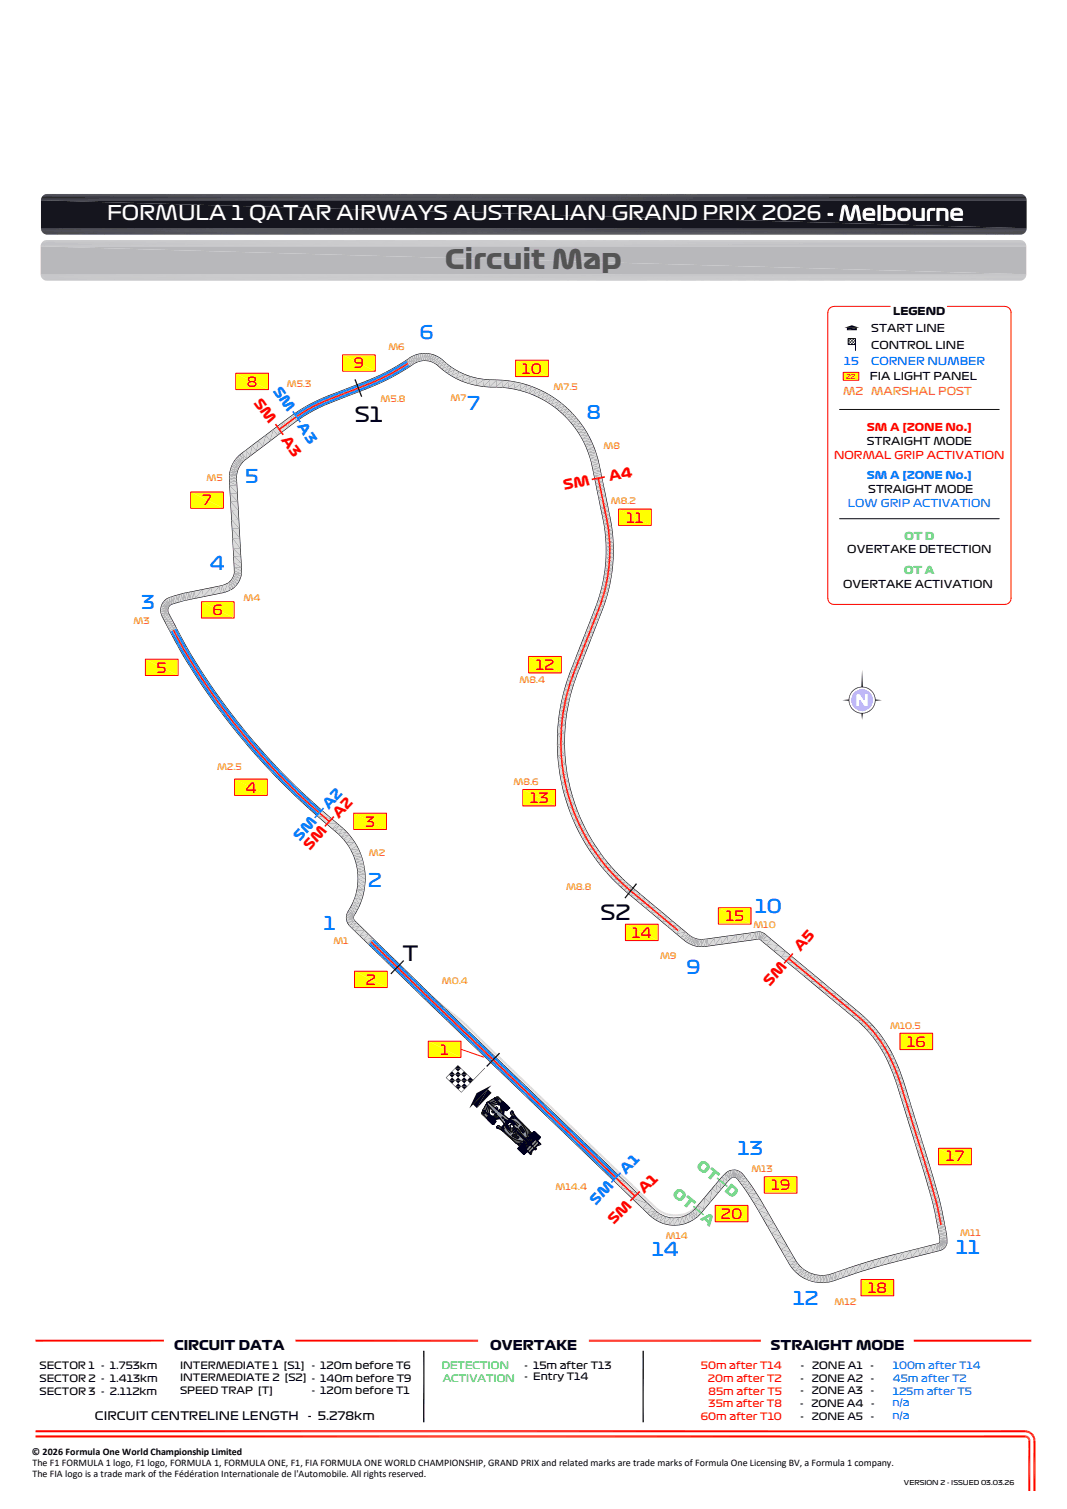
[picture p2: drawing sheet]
<svg xmlns="http://www.w3.org/2000/svg" width="210mm" height="297mm" viewBox="0 0 210 297" stroke-linecap="round" stroke-linejoin="round" font-family="sans-serif">
<defs><g id="words">
<text font-size="5.2" fill="#545454" x="87.6" y="53">Circuit Map</text>
<g font-size="4.1">
<text x="69.8" y="83">S1</text>
<text x="118.2" y="181.1">S2</text>
<text x="79.3" y="189.2">T</text>
</g>
<text font-size="3.9" fill="#fff" x="21.1" y="43.4">FORMULA 1 QATAR AIRWAYS AUSTRALIAN GRAND PRIX 2026 - Melbourne</text>
<g font-size="3.7" fill="#00f">
<text x="82.6" y="66.6">6</text>
<text x="91.9" y="80.7">7</text>
<text x="115.5" y="82.4">8</text>
<text x="48.3" y="95.1">5</text>
<text x="41.3" y="112.2">4</text>
<text x="27.9" y="119.8">3</text>
<text x="72.4" y="174.6">2</text>
<text x="148.6" y="179.8">10</text>
<text x="63.8" y="183">1</text>
<text x="135.1" y="191.7">9</text>
<text x="145.2" y="227.4">13</text>
<text x="128.3" y="247.3">14</text>
<text x="188.2" y="246.8">11</text>
<text x="156.1" y="256.8">12</text>
</g>
<g font-size="2.8" fill="#f00">
<text x="48.6" y="76.1">8</text>
<text x="69.7" y="72.5">9</text>
<text x="102.7" y="73.5">10</text>
<text x="39.8" y="99.5">7</text>
<text x="123.2" y="102.9">11</text>
<text x="41.8" y="121.1">6</text>
<text x="105.4" y="131.9">12</text>
<text x="30.8" y="132.4">5</text>
<text x="48.3" y="156">4</text>
<text x="104.3" y="158.1">13</text>
<text x="71.9" y="162.7">3</text>
<text x="124.3" y="184.6">14</text>
<text x="142.7" y="181.3">15</text>
<text x="72" y="193.8">2</text>
<text x="86.6" y="207.6">1</text>
<text x="178.5" y="206">16</text>
<text x="186.2" y="228.6">17</text>
<text x="141.9" y="239.9">20</text>
<text x="151.8" y="234.3">19</text>
<text x="170.8" y="254.5">18</text>
</g>
<g font-size="2.7" fill="#007eff">
<text x="53.6" y="76.9" transform="rotate(56 53.6 76.9)">SM</text>
<text x="58.4" y="83.9" transform="rotate(56 58.4 83.9)">A3</text>
<text x="64.7" y="159.5" transform="rotate(-48 64.7 159.5)">A2</text>
<text x="59" y="165.8" transform="rotate(-48 59 165.8)">SM</text>
<text x="123.1" y="231.3" transform="rotate(-46 123.1 231.3)">A1</text>
<text x="117.2" y="237.4" transform="rotate(-46 117.2 237.4)">SM</text>
</g>
<g font-size="2.7" fill="#f00">
<text x="49.8" y="79.2" transform="rotate(54 49.8 79.2)">SM</text>
<text x="55.2" y="86.7" transform="rotate(54 55.2 86.7)">A3</text>
<text x="120" y="94.8" transform="rotate(-11 120 94.8)">A4</text>
<text x="111" y="96.5" transform="rotate(-11 111 96.5)">SM</text>
<text x="66.7" y="161.2" transform="rotate(-48 66.7 161.2)">A2</text>
<text x="61" y="167.5" transform="rotate(-48 61 167.5)">SM</text>
<text x="157.6" y="187.5" transform="rotate(-48 157.6 187.5)">A5</text>
<text x="151.5" y="194.4" transform="rotate(-48 151.5 194.4)">SM</text>
<text x="126.8" y="235.1" transform="rotate(-45 126.8 235.1)">A1</text>
<text x="120.8" y="241.1" transform="rotate(-45 120.8 241.1)">SM</text>
</g>
<g font-size="2.7" fill="#37dd00">
<text x="136.9" y="229.8" transform="rotate(40 136.9 229.8)">OT</text>
<text x="132.2" y="235.3" transform="rotate(40 132.2 235.3)">OT</text>
<text x="137.8" y="239.9" transform="rotate(40 137.8 239.9)">A</text>
<text x="142.5" y="234.4" transform="rotate(40 142.5 234.4)">D</text>
</g>
<g font-size="2.6">
<text x="34.3" y="265.8">CIRCUIT DATA</text>
<text x="96.5" y="265.8">OVERTAKE</text>
<text x="151.6" y="265.8">STRAIGHT MODE</text>
</g>
<g font-size="2.3">
<text x="18.7" y="279.5">CIRCUIT CENTRELINE LENGTH</text>
<text x="60.6" y="279.5">- 5.278km</text>
</g>
<g font-size="2.1">
<text x="171.5" y="65.4">START LINE</text>
<text x="175.7" y="61.9">LEGEND</text>
<text x="171.4" y="68.6">CONTROL LINE</text>
<text x="171.2" y="74.8">FIA LIGHT PANEL</text>
<text x="170.6" y="87.7">STRAIGHT MODE</text>
<text x="170.9" y="97.1">STRAIGHT MODE</text>
<text x="166.7" y="108.9">OVERTAKE DETECTION</text>
<text x="165.9" y="115.7">OVERTAKE ACTIVATION</text>
</g>
<g font-size="2.1" fill="#00f">
<text x="166.2" y="71.9">15</text>
<text x="171.4" y="71.8">CORNER NUMBER</text>
</g>
<g font-size="2.1" fill="#ff7e00">
<text x="165.9" y="77.9">M2</text>
<text x="171.4" y="77.9">MARSHAL POST</text>
</g>
<g font-size="2.1" fill="#f00">
<text x="170.6" y="84.8">SM A [ZONE No.]</text>
<text x="164.1" y="90.3">NORMAL GRIP ACTIVATION</text>
</g>
<g font-size="2.1" fill="#007eff">
<text x="170.6" y="94.3">SM A [ZONE No.]</text>
<text x="166.9" y="99.8">LOW GRIP ACTIVATION</text>
</g>
<g font-size="2.1" fill="#37dd00">
<text x="178" y="106.2">OT D</text>
<text x="177.9" y="113">OT A</text>
</g>
<g font-size="2">
<text x="7.8" y="269.5">SECTOR 1 - 1.753km</text>
<text x="35.4" y="269.4">INTERMEDIATE 1 [S1]</text>
<text x="61.3" y="269.5">- 120m before T6</text>
<text x="103.2" y="269.5">- 15m after T13</text>
<text x="157.6" y="269.5">-</text>
<text x="159.9" y="269.5">ZONE A1</text>
<text x="171.3" y="269.5">-</text>
<text x="7.8" y="274.5">SECTOR 3 - 2.112km</text>
<text x="7.8" y="272">SECTOR 2 - 1.413km</text>
<text x="35.4" y="274.4">SPEED TRAP [T]</text>
<text x="35.4" y="271.9">INTERMEDIATE 2 [S2] - 140m before T9</text>
<text x="61.3" y="274.5">- 120m before T1</text>
<text x="103.2" y="271.7">- Entry T14</text>
<text x="157.5" y="272">-</text>
<text x="157.5" y="274.5">-</text>
<text x="159.7" y="272">ZONE A2</text>
<text x="159.8" y="274.5">ZONE A3</text>
<text x="171.3" y="274.5">-</text>
<text x="171.4" y="272">-</text>
<text x="157.5" y="277">-</text>
<text x="157.5" y="279.5">-</text>
<text x="159.7" y="277">ZONE A4</text>
<text x="159.8" y="279.5">ZONE A5</text>
<text x="171.4" y="279.5">-</text>
<text x="171.5" y="277">-</text>
<text x="6.3" y="286.3">© 2026 Formula One World Championship Limited</text>
<text x="6.4" y="290.7">The FIA logo is a trade mark of the Fédération Internationale de l'Automobile. All rights reserved.</text>
<text x="6.4" y="288.5">The F1 FORMULA 1 logo, F1 logo, FORMULA 1, FORMULA ONE, F1, FIA FORMULA ONE WORLD CHAMPIONSHIP, GRAND PRIX and related marks are trade marks of Formula One Licensing BV, a Formula 1 company.</text>
</g>
<g font-size="2" fill="#37dd00">
<text x="87" y="269.5">DETECTION</text>
<text x="87.1" y="272">ACTIVATION</text>
</g>
<g font-size="2" fill="#f00">
<text x="137.9" y="269.5">50m after T14</text>
<text x="139.3" y="272">20m after T2</text>
<text x="139.4" y="274.5">85m after T5</text>
<text x="137.9" y="279.5">60m after T10</text>
<text x="139.4" y="277">35m after T8</text>
</g>
<g font-size="2" fill="#007eff">
<text x="175.7" y="269.5">100m after T14</text>
<text x="175.7" y="274.5">125m after T5</text>
<text x="175.7" y="272">45m after T2</text>
<text x="175.6" y="276.8">n/a</text>
<text x="175.6" y="279.3">n/a</text>
</g>
<g font-size="1.7" fill="#ff7e00">
<text x="76.4" y="68.9">M6</text>
<text x="56.5" y="76.3">M5.3</text>
<text x="108.9" y="76.8">M7.5</text>
<text x="74.9" y="79.1">M5.8</text>
<text x="88.7" y="79">M7</text>
<text x="118.8" y="88.4">M8</text>
<text x="40.6" y="94.7">M5</text>
<text x="120.2" y="99.2">M8.2</text>
<text x="47.9" y="118.3">M4</text>
<text x="26.3" y="122.9">M3</text>
<text x="102.2" y="134.4">M8.4</text>
<text x="42.7" y="151.6">M2.5</text>
<text x="101.1" y="154.6">M8.6</text>
<text x="72.6" y="168.4">M2</text>
<text x="111.4" y="175.2">M8.8</text>
<text x="65.6" y="185.8">M1</text>
<text x="148.3" y="182.7">M10</text>
<text x="129.9" y="188.8">M9</text>
<text x="87" y="193.7">M0.4</text>
<text x="175.2" y="202.6">M10.5</text>
<text x="147.9" y="230.7">M13</text>
<text x="109.3" y="234.3">M14.4</text>
<text x="131" y="243.9">M14</text>
<text x="189" y="243.4">M11</text>
<text x="164.3" y="256.9">M12</text>
</g>
<text font-size="1.3" fill="#f00" x="166.5" y="74.6">22</text>
<text font-size="1.3" x="177.9" y="292.3">VERSION 2 - ISSUED 03.03.26</text>
</g></defs>
<g fill="#dbdbdb">
<path d="M150.5 239.4l.6 .2-.4 .2z"/>
<path d="M150.5 239.4l.4-.2 .2 .4z"/>
<path d="M149.7 238l1.2 1.2-.4 .2z"/>
<path d="M149.7 238l.3-.2 .9 1.4z"/>
<path d="M148.8 236.5l1.2 1.3-.3 .2z"/>
<path d="M148.8 236.5l.3-.2 .9 1.5z"/>
<path d="M148.1 235.4l1 .9-.3 .2z"/>
<path d="M148.1 235.4l.3-.3 .7 1.2z"/>
<path d="M147.6 234.6l.8 .5-.3 .3z"/>
<path d="M147.6 234.6l.3-.2 .5 .7z"/>
<path d="M147.2 234l.7 .4-.3 .2z"/>
<path d="M147.2 234l.4-.2 .3 .6z"/>
<path d="M146.8 233.5l.8 .3-.4 .2z"/>
<path d="M146.8 233.5l.4-.2 .4 .5z"/>
<path d="M146.4 232.9l.8 .4-.4 .2z"/>
<path d="M146.4 232.9l.3-.2 .5 .6z"/>
<path d="M146 232.4l.7 .3-.3 .2z"/>
<path d="M146 232.4l.3-.2 .4 .5z"/>
<path d="M145.7 232l.6 .2-.3 .2z"/>
<path d="M145.7 232l.3-.3 .3 .5z"/>
<path d="M145.5 231.8l.5-.1-.3 .3z"/>
<path d="M145.5 231.8l.4-.3 .1 .2z"/>
<path d="M145.3 231.6l.6-.1-.4 .3z"/>
<path d="M145.6 231.3l.3 .2-.6 .1z"/>
<path d="M145.2 231.4l.4-.1-.3 .3z"/>
<path d="M145.4 231.1l.2 .2-.4 .1z"/>
<path d="M144.9 231.3l.5-.2-.2 .3z"/>
<path d="M145.1 230.9l.3 .2-.5 .2z"/>
<path d="M145.1 230.9l-.2 .4h-.2z"/>
<path d="M144.8 230.8l.3 .1-.4 .4z"/>
<path d="M144.8 230.8l-.1 .5-.2-.1z"/>
<path d="M144.6 230.8h.2l-.3 .4z"/>
<path d="M144.6 230.8l-.1 .4h-.1z"/>
<path d="M144.4 230.8h.2l-.2 .4z"/>
<path d="M144.4 230.8v.4h-.2z"/>
<path d="M144.1 230.8h.3l-.2 .4z"/>
<path d="M144.1 230.8l.1 .4-.2 .1z"/>
<path d="M143.8 230.9l.3-.1-.1 .5z"/>
<path d="M143.8 230.9l.2 .4-.3 .1z"/>
<path d="M143.5 231l.3-.1-.1 .5z"/>
<path d="M143.5 231l.2 .4-.2 .2z"/>
<path d="M143.2 231.3l.3-.3v.6z"/>
<path d="M143.2 231.3l.3 .3-.2 .1z"/>
<path d="M143 231.4l.2-.1 .1 .4z"/>
<path d="M143 231.4l.3 .3-.5 .5z"/>
<path d="M143 231.4l-.2 .8-.3-.2z"/>
<path d="M142.5 232l.3 .2-.6 .7z"/>
<path d="M142.5 232l-.3 .9-.3-.3z"/>
<path d="M141.9 232.6l.3 .3-.7 .8z"/>
<path d="M141.9 232.6l-.4 1.1-.3-.3z"/>
<path d="M141.2 233.4l.3 .3-.7 .7z"/>
<path d="M141.2 233.4l-.4 1-.3-.3z"/>
<path d="M140.5 234.1l.3 .3-1 .9z"/>
<path d="M139.6 235l.9-.9-.7 1.2z"/>
<path d="M139.6 235l.2 .3-.2 .3z"/>
<path d="M139.3 235.2l.3-.2v.6z"/>
<path d="M139.3 235.2l.3 .4-.6 .5z"/>
<path d="M138.7 235.8l.6-.6-.3 .9z"/>
<path d="M138.7 235.8l.3 .3-.4 .4z"/>
<path d="M138.3 236.2l.4-.4-.1 .7z"/>
<path d="M138.3 236.2l.3 .3-.2 .1z"/>
<path d="M138.3 236.2l.1 .4-.3-.3z"/>
<path d="M138.1 236.3l.3 .3-.1 .1z"/>
<path d="M138.1 236.3l.2 .4-.3-.2z"/>
<path d="M138 236.5l.3 .2-.2 .2z"/>
<path d="M137.8 236.6l.2-.1 .1 .4z"/>
<path d="M137.8 236.6l.3 .3-.4 .4z"/>
<path d="M137.4 236.9l.4-.3-.1 .7z"/>
<path d="M137.4 236.9l.3 .4-.2 .1z"/>
<path d="M137.4 236.9l.1 .5-.3-.2z"/>
<path d="M137.2 237.2l.3 .2-.2 .3z"/>
<path d="M137 237.4l.2-.2 .1 .5z"/>
<path d="M137 237.4l.3 .3-.3 .2z"/>
<path d="M136.7 237.6l.3-.2v.5z"/>
<path d="M136.7 237.6l.3 .3-.2 .2z"/>
<path d="M136.7 237.6l.1 .5-.3-.4z"/>
<path d="M136.5 237.7l.3 .4-.4 .3z"/>
<path d="M136.2 238l.3-.3-.1 .7z"/>
<path d="M136.2 238l.2 .4-.4 .3z"/>
<path d="M135.8 238.3l.4-.3-.2 .7z"/>
<path d="M135.8 238.3l.2 .4-.4 .2z"/>
<path d="M135.4 238.5l.4-.2-.2 .6z"/>
<path d="M135.4 238.5l.2 .4-.3 .1z"/>
<path d="M135.2 238.6l.2-.1-.1 .5z"/>
<path d="M135.2 238.6l.1 .4-.2 .1z"/>
<path d="M134.9 238.7l.3-.1-.1 .5z"/>
<path d="M134.9 238.7l.2 .4-.2 .1z"/>
<path d="M134.8 238.8l.1-.1v.5z"/>
<path d="M134.8 238.8l.1 .4-.3 .1z"/>
<path d="M134.5 238.9l.3-.1-.2 .5z"/>
<path d="M134.5 238.9l.1 .4-.5 .1z"/>
<path d="M134.1 238.9h.4l-.4 .5z"/>
<path d="M134.1 238.9v.5h-.4z"/>
<path d="M133.7 239l.4-.1-.4 .5z"/>
<path d="M133.7 239v.4h-.4z"/>
<path d="M133.3 239h.4l-.4 .4z"/>
<path d="M133.3 239v.4h-.4z"/>
<path d="M132.9 239h.4l-.4 .4z"/>
<path d="M132.9 239v.4h-.4z"/>
<path d="M132.6 239h.3l-.4 .4z"/>
<path d="M132.6 239l-.1 .4h-.3z"/>
<path d="M132.2 239h.4l-.4 .4z"/>
<path d="M131.8 239.4l.4-.4v.4z"/>
<path d="M131.9 239h.3l-.4 .4z"/>
<path d="M131.5 239.3l.4-.3-.1 .4z"/>
<path d="M131.6 238.9l.3 .1-.4 .3z"/>
<path d="M131.1 239.2l.5-.3-.1 .4z"/>
<path d="M131.2 238.8l.4 .1-.5 .3z"/>
<path d="M130.7 239.1l.5-.3-.1 .4z"/>
<path d="M130.9 238.7l.3 .1-.5 .3z"/>
<path d="M130.3 238.9l.6-.2-.2 .4z"/>
<path d="M130.5 238.5l.4 .2-.6 .2z"/>
<path d="M130 238.7l.5-.2-.2 .4z"/>
<path d="M130.2 238.4l.3 .1-.5 .2z"/>
<path d="M129.7 238.6l.5-.2-.2 .3z"/>
<path d="M129.9 238.2l.3 .2-.5 .2z"/>
<path d="M129.3 238.3l.6-.1-.2 .4z"/>
<path d="M129.6 238l.3 .2-.6 .1z"/>
<path d="M129 238h.6l-.3 .3z"/>
<path d="M129.3 237.7l.3 .3h-.6z"/>
<path d="M128.7 237.7h.6l-.3 .3z"/>
<path d="M128.9 237.4l.4 .3h-.6z"/>
<path d="M127.7 236.8l1.2 .6-.2 .3z"/>
<path d="M127.7 236.8l.3-.3 .9 .9z"/>
<path d="M126.6 235.7l1.4 .8-.3 .3z"/>
<path d="M126.6 235.7l.3-.3 1.1 1.1z"/>
<path d="M125.6 234.8l1.3 .6-.3 .3z"/>
<path d="M125.9 234.5l1 .9-1.3-.6z"/>
<path d="M124.6 233.8l1.3 .7-.3 .3z"/>
<path d="M124.9 233.5l1 1-1.3-.7z"/>
<path d="M123.7 233l1.2 .5-.3 .3z"/>
<path d="M124 232.7l.9 .8-1.2-.5z"/>
<path d="M122.8 232.1l1.2 .6-.3 .3z"/>
<path d="M123.1 231.8l.9 .9-1.2-.6z"/>
<path d="M121.8 231.2l1.3 .6-.3 .3z"/>
<path d="M122.1 230.9l1 .9-1.3-.6z"/>
<path d="M120.9 230.2l1.2 .7-.3 .3z"/>
<path d="M121.2 229.9l.9 1-1.2-.7z"/>
<path d="M120.1 229.4l1.1 .5-.3 .3z"/>
<path d="M120.3 229.1l.9 .8-1.1-.5z"/>
<path d="M119.3 228.7l1 .4-.2 .3z"/>
<path d="M119.3 228.7l.3-.3 .7 .7z"/>
<path d="M118.6 228l1 .4-.3 .3z"/>
<path d="M118.8 227.7l.8 .7-1-.4z"/>
<path d="M117.8 227.3l1 .4-.2 .3z"/>
<path d="M117.8 227.3l.3-.3 .7 .7z"/>
<path d="M117.1 226.5l1 .5-.3 .3z"/>
<path d="M117.3 226.3l.8 .7-1-.5z"/>
<path d="M116.4 225.9l.9 .4-.2 .2z"/>
<path d="M116.6 225.6l.7 .7-.9-.4z"/>
<path d="M115.6 225.1l1 .5-.2 .3z"/>
<path d="M115.6 225.1l.3-.3 .7 .8z"/>
<path d="M115.4 225l.5-.2-.3 .3z"/>
<path d="M115.4 225l.3-.3 .2 .1z"/>
<path d="M114.8 224.4l.9 .3-.3 .3z"/>
<path d="M114.8 224.4l.3-.3 .6 .6z"/>
<path d="M114.3 223.9l.8 .2-.3 .3z"/>
<path d="M114.3 223.9l.3-.2 .5 .4z"/>
<path d="M113.9 223.5l.7 .2-.3 .2z"/>
<path d="M114.2 223.2l.4 .5-.7-.2z"/>
<path d="M113.5 223.1l.7 .1-.3 .3z"/>
<path d="M113.7 222.8l.5 .4-.7-.1z"/>
<path d="M112.9 222.6l.8 .2-.2 .3z"/>
<path d="M112.9 222.6l.3-.3 .5 .5z"/>
<path d="M112.5 222.2l.7 .1-.3 .3z"/>
<path d="M112.8 221.9l.4 .4-.7-.1z"/>
<path d="M112.5 222.1l.3-.2z"/>
<path d="M112.7 221.8l-.2 .3z"/>
<path d="M112.1 221.7l.6 .1-.2 .3z"/>
<path d="M112.3 221.4l.4 .4-.6-.1z"/>
<path d="M111 220.7l1.3 .7-.2 .3z"/>
<path d="M111.3 220.4l1 1-1.3-.7z"/>
<path d="M110 219.7l1.3 .7-.3 .3z"/>
<path d="M110 219.7l.3-.3 1 1z"/>
<path d="M109.5 219.2l.8 .2-.3 .3z"/>
<path d="M109.7 218.9l.6 .5-.8-.2z"/>
<path d="M109.1 218.9h.6l-.2 .3z"/>
<path d="M109.3 218.6l.4 .3h-.6z"/>
<path d="M108.2 218l1.1 .6-.2 .3z"/>
<path d="M108.4 217.7l.9 .9-1.1-.6z"/>
<path d="M107.3 217.1l1.1 .6-.2 .3z"/>
<path d="M107.5 216.8l.9 .9-1.1-.6z"/>
<path d="M106.5 216.4l1 .4-.2 .3z"/>
<path d="M106.8 216.1l.7 .7-1-.4z"/>
<path d="M106.4 216.3l.4-.2-.3 .3z"/>
<path d="M106.4 216.3l.3-.3 .1 .1z"/>
<path d="M105.9 215.8l.8 .2-.3 .3z"/>
<path d="M106.1 215.5l.6 .5-.8-.2z"/>
<path d="M105.1 215.1l1 .4-.2 .3z"/>
<path d="M105.1 215.1l.3-.3 .7 .7z"/>
<path d="M104.2 214.2l1.2 .6-.3 .3z"/>
<path d="M104.2 214.2l.3-.3 .9 .9z"/>
<path d="M103.4 213.5l1.1 .4-.3 .3z"/>
<path d="M103.7 213.2l.8 .7-1.1-.4z"/>
<path d="M103.4 213.4l.3-.2-.3 .3z"/>
<path d="M103.6 213.1l.1 .1-.3 .2z"/>
<path d="M102.6 212.6l1 .5-.2 .3z"/>
<path d="M102.6 212.6l.3-.3 .7 .8z"/>
<path d="M101.9 212l1 .3-.3 .3z"/>
<path d="M102.2 211.7l.7 .6-1-.3z"/>
<path d="M101.3 211.4l.9 .3-.3 .3z"/>
<path d="M101.6 211.1l.6 .6-.9-.3z"/>
<path d="M100.7 210.8l.9 .3-.3 .3z"/>
<path d="M100.7 210.8l.3-.3 .6 .6z"/>
<path d="M100.5 210.6l.5-.1-.3 .3z"/>
<path d="M100.7 210.3l.3 .2-.5 .1z"/>
<path d="M99.8 210l.9 .3-.2 .3z"/>
<path d="M99.8 210l.3-.3 .6 .6z"/>
<path d="M99 209.2l1.1 .5-.3 .3z"/>
<path d="M99.3 208.9l.8 .8-1.1-.5z"/>
<path d="M98.1 208.3l1.2 .6-.3 .3z"/>
<path d="M98.4 208l.9 .9-1.2-.6z"/>
<path d="M97.7 207.9l.7 .1-.3 .3z"/>
<path d="M98 207.6l.4 .4-.7-.1z"/>
<path d="M97.3 207.6h.7l-.3 .3z"/>
<path d="M97.6 207.3l.4 .3h-.7z"/>
<path d="M96.4 206.7l1.2 .6-.3 .3z"/>
<path d="M96.7 206.4l.9 .9-1.2-.6z"/>
<path d="M95.6 205.9l1.1 .5-.3 .3z"/>
<path d="M95.9 205.6l.8 .8-1.1-.5z"/>
<path d="M94.6 205l1.3 .6-.3 .3z"/>
<path d="M94.6 205l.3-.3 1 .9z"/>
<path d="M94.4 204.8l.5-.1-.3 .3z"/>
<path d="M94.7 204.5l.2 .2-.5 .1z"/>
<path d="M93.8 204.1l.9 .4-.3 .3z"/>
<path d="M93.8 204.1l.3-.3 .6 .7z"/>
<path d="M93 203.3l1.1 .5-.3 .3z"/>
<path d="M93 203.3l.3-.2 .8 .7z"/>
<path d="M92.2 202.5l1.1 .6-.3 .2z"/>
<path d="M92.2 202.5l.3-.3 .8 .9z"/>
<path d="M91.5 201.8l1 .4-.3 .3z"/>
<path d="M91.7 201.5l.8 .7-1-.4z"/>
<path d="M90.5 201l1.2 .5-.2 .3z"/>
<path d="M90.8 200.7l.9 .8-1.2-.5z"/>
<path d="M90.1 200.7h.7l-.3 .3z"/>
<path d="M90.4 200.4l.4 .3h-.7z"/>
<path d="M89.6 200.3l.8 .1-.3 .3z"/>
<path d="M89.9 199.9l.5 .5-.8-.1z"/>
<path d="M89.1 199.8l.8 .1-.3 .4z"/>
<path d="M89.4 199.5l.5 .4-.8-.1z"/>
<path d="M88.5 199.4l.9 .1-.3 .3z"/>
<path d="M88.8 199.1l.6 .4-.9-.1z"/>
<path d="M88 198.9l.8 .2-.3 .3z"/>
<path d="M88.2 198.6l.6 .5-.8-.2z"/>
<path d="M87.5 198.6h.7l-.2 .3z"/>
<path d="M87.7 198.2l.5 .4h-.7z"/>
<path d="M87 198.2h.7l-.2 .4z"/>
<path d="M87.3 197.9l.4 .3h-.7z"/>
<path d="M86.6 197.8l.7 .1-.3 .3z"/>
<path d="M86.8 197.5l.5 .4-.7-.1z"/>
<path d="M86.2 197.5h.6l-.2 .3z"/>
<path d="M86.4 197.2l.4 .3h-.6z"/>
<path d="M85.7 197.1l.7 .1-.2 .3z"/>
<path d="M85.9 196.8l.5 .4-.7-.1z"/>
<path d="M85.3 196.8h.6l-.2 .3z"/>
<path d="M85.6 196.5l.3 .3h-.6z"/>
<path d="M85 196.6l.6-.1-.3 .3z"/>
<path d="M85.3 196.3l.3 .2-.6 .1z"/>
<path d="M84.8 196.4l.5-.1-.3 .3z"/>
<path d="M85.1 196.1l.2 .2-.5 .1z"/>
<path d="M83.6 195.4l1.5 .7-.3 .3z"/>
<path d="M83.9 195.1l1.2 1-1.5-.7z"/>
</g>
<g fill="#000">
<path d="M61.1 79.4l1-.5-.3 1.9zM62.1 78.9l1.1-.5-.4 1.9zM63.2 78.4l1.1-.5-.5 1.9zM64.3 77.9l.6 1.5-1.1 .4zM64.3 77.9l1.1-.4-.5 1.9zM65.4 77.5l.6 1.5-1.1 .4zM65.4 77.5l1.1-.4-.5 1.9zM66.5 77.1l.5 1.5-1 .4zM66.5 77.1l1.1-.4-.6 1.9zM67.6 76.7l.6 1.4-1.2 .5zM67.6 76.7l1.1-.4-.5 1.8zM68.7 76.3l.6 1.4-1.1 .4z"/>
<path d="M68.7 76.3l1-.4-.4 1.8zM69.7 75.9l.6 1.4-1 .4zM69.7 75.9l1.1-.5-.5 1.9zM70.8 75.4l.6 1.5-1.1 .4zM70.8 75.4l.9-.3-.3 1.8zM71.7 75.1l.6 1.4-.9 .4zM71.7 75.1l1.1-.4-.5 1.8zM72.8 74.7l.6 1.4-1.1 .4zM72.8 74.7l1.1-.5-.5 1.9zM73.9 74.2l.6 1.4-1.1 .5zM73.9 74.2l1-.5-.4 1.9zM74.9 73.7l.7 1.4-1.1 .5z"/>
<path d="M74.9 73.7l1-.5-.3 1.9zM75.9 73.2l.7 1.4-1 .5zM75.9 73.2l1.1-.6-.4 2zM77 72.6l.7 1.4-1.1 .6zM77 72.6l1-.6-.3 2zM78 72l.8 1.4-1.1 .6zM78 72l1.1-.6-.3 2zM79.1 71.4l.9 1.3-1.2 .7zM79.1 71.4l.5-.3 .4 1.6zM79.6 71.1l.5-.3 .4 1.6zM79.6 71.1l.9 1.3-.5 .3zM80.1 70.8l.3-.3 .5 1.6z"/>
<path d="M80.4 70.5l.3-.2 .5 1.5zM80.1 70.8l.8 1.3-.4 .3zM80.7 70.3l.4-.2 .4 1.5zM80.4 70.5l.9 1.3-.4 .3zM81.1 70.1l.4-.2 .3 1.6zM80.7 70.3l.8 1.3-.3 .2zM81.5 69.9l.4-.1 .2 1.6zM81.1 70.1l.7 1.4-.3 .1zM81.5 69.9l.6 1.5-.3 .1zM81.9 69.8l.4-.2v1.6zM81.9 69.8l.4 1.4-.2 .2zM82.3 69.6h.5l-.1 1.6z"/>
<path d="M82.3 69.6l.4 1.6h-.4zM82.8 69.6l.2 1.5-.3 .1zM82.8 69.6l.4-.1-.2 1.6zM83.2 69.5l.1 1.6h-.3zM83.2 69.5h.5l-.4 1.6zM83.7 69.5v1.6h-.4zM84.1 69.5l-.1 1.6h-.3zM83.7 69.5h.4l-.4 1.6zM84.6 69.6l-.3 1.5h-.3zM84.1 69.5l.5 .1-.6 1.5zM85 69.7l-.4 1.5-.3-.1zM84.6 69.6l.4 .1-.7 1.4z"/>
<path d="M85.4 69.8l-.5 1.5-.3-.1zM85.9 70l-.7 1.4-.3-.1zM85 69.7l.4 .1-.8 1.4zM85.2 71.4l1.2-1.1-.8 1.3zM85.4 69.8l.5 .2-1 1.3zM85.6 71.6l1.4-.9-1 1.2zM85.9 70l.5 .3-1.2 1.1zM86 71.9l1.4-.8-1 1.2zM86.4 72.3l1.5-.8-1 1.2zM86.4 70.3l.6 .4-1.4 .9zM86.9 72.7l1.5-.8-.9 1.3zM87 70.7l.4 .4-1.4 .8z"/>
<path d="M87.4 71.1l.5 .4-1.5 .8zM87.5 73.2l1.4-1-1 1.3zM87.9 71.5l.5 .4-1.5 .8zM88.9 72.3l-.9 1.3-.1-.1zM88 73.6l1.6-.9-.8 1.3zM88.4 71.9l.5 .3-1.4 1zM88.8 74l1.6-.8-.7 1.3zM88.9 72.2l-1 1.3zM88.9 72.3l.7 .4-1.6 .9zM89.6 72.7l.8 .5-1.6 .8zM89.7 74.5l1.8-.9-.6 1.5zM90.4 73.2l1.1 .4-1.8 .9z"/>
<path d="M90.9 75.1l1.7-1-.4 1.4zM91.5 73.6l1.1 .5-1.7 1zM92.2 75.5l1.7-1.1-.3 1.5zM92.6 74.1l1.3 .3-1.7 1.1zM93.6 75.9l1.7-1.3-.2 1.6zM93.9 74.4l1.4 .2-1.7 1.3zM96.4 74.7v1.6l-1.3-.1zM95.3 74.6l1.1 .1-1.3 1.5zM97.7 74.7v1.6h-1.3zM96.4 74.7h1.3l-1.3 1.6zM99 74.8l-.1 1.5h-1.2zM97.7 74.7l1.3 .1-1.3 1.5z"/>
<path d="M100.2 74.9l-.2 1.6-1.1-.2zM99 74.8l1.2 .1-1.3 1.4zM100 76.5l1.4-1.4-.3 1.5zM100.2 74.9l1.2 .2-1.4 1.4zM101.1 76.6l1.5-1.2-.4 1.5zM101.4 75.1l1.2 .3-1.5 1.2zM102.2 76.9l1.5-1.2-.4 1.5zM102.6 75.4l1.1 .3-1.5 1.2zM103.3 77.2l1.3-1.2-.5 1.5zM103.7 75.7l.9 .3-1.3 1.2zM104.1 77.5l1.4-1.1-.6 1.4zM104.6 76l.9 .4-1.4 1.1z"/>
<path d="M104.9 77.8l1.5-1-.6 1.4zM105.5 76.4l.9 .4-1.5 1zM105.8 78.2l1.5-1-.8 1.4zM106.4 76.8l.9 .4-1.5 1zM106.5 78.6l1.5-1-.8 1.4zM107.2 79l1.4-1-.8 1.3zM107.3 77.2l.7 .4-1.5 1zM107.8 79.3l1.4-.9-.8 1.3zM108 77.6l.6 .4-1.4 1zM108.4 79.7l1.6-.7-.9 1.2zM108.6 78l.6 .4-1.4 .9zM109.2 78.4l.8 .6-1.6 .7z"/>
<path d="M110 79l.6 .4-1.5 .8zM110.6 79.4l.5 .4-1.5 .8zM111.1 79.8l.6 .5-1.6 .7zM45.1 93.6l1.5 .6h-1.5zM45.1 93.3l1.5 .4-1.5-.1zM45.1 94.2l1.6 .6-1.6 .1zM45.2 92.9l1.5 .6-1.6-.2zM45.1 94.9l1.6 .6-1.6 .1zM45.3 92.6l1.4 .6-1.5-.3zM45.1 95.6l1.7 1.5-1.6 .1zM45.4 92.2l1.4 .7-1.5-.3zM45.2 97.2l1.7 1.5-1.6 .1z"/>
<path d="M45.5 91.7l1.3 .9-1.4-.4zM45.7 91.4l1.3 .9-1.5-.6zM45.9 91l1.2 1.1-1.4-.7zM46.1 90.7l1.1 1.1-1.3-.8zM46.3 90.4l1.1 1.2-1.3-.9zM46.5 90.1l1 1.3-1.2-1zM46.8 89.9l.9 1.3-1.2-1.1zM45.1 93.6l1.5 .1v.5zM45.1 93.3l1.6 .2-.1 .2zM45.1 94.2h1.5l.1 .6zM45.2 92.9l1.5 .3v.3zM45.1 94.9l1.6-.1v.7z"/>
<path d="M45.3 92.6l1.5 .3-.1 .3zM45.4 92.2l1.4 .4v.3zM46.8 89.9l.4-.4 .7 1.4zM45.1 95.6l1.6-.1 .1 1.6zM45.5 91.7l1.5 .6-.2 .3zM45.2 97.2l1.6-.1 .1 1.6zM45.7 91.4l1.4 .7-.1 .2zM45.9 91l1.3 .8-.1 .3zM47.2 89.5l.4-.4 .6 1.6zM46.1 90.7l1.3 .9-.2 .2zM46.3 90.4l1.2 1-.1 .2zM46.5 90.1l1.2 1.1-.2 .2z"/>
<path d="M47.6 89.1l.7-.5 .2 1.8zM46.8 89.9l1.1 1-.2 .3zM47.2 89.5l1 1.2-.3 .2zM47.6 89.1l.9 1.3-.3 .3zM48.3 88.6l1.3-1-.3 2.2zM48.3 88.6l1 1.2-.8 .6zM49.6 87.6l.9 1.3-1.2 .9zM49.6 87.6l1.2-.9-.3 2.2zM50.8 86.7l1 1.2-1.3 1zM50.8 86.7l1.5-1.1-.5 2.3zM52.3 85.6l.9 1.2-1.4 1.1zM52.3 85.6l1.4-1.1-.5 2.3z"/>
<path d="M53.7 84.5l1 1.2-1.5 1.1zM53.7 84.5l2-1.5-1 2.7zM55.7 83l1 1.2-2 1.5zM55.7 83l1.8-1.3-.8 2.5zM57.5 81.7l.9 1.2-1.7 1.3zM57.5 81.7l1.4-1-.5 2.2zM58.9 80.7l.9 1.3-1.4 .9zM58.9 80.7l1.1-.7-.2 2zM60 80l.8 1.4-1 .6zM60 80l1.1-.6-.3 2zM61.1 79.4l.7 1.4-1 .6zM62.1 78.9l.7 1.4-1 .5z"/>
<path d="M63.2 78.4l.6 1.4-1 .5zM109.1 80.2l1.5-.8-1 1.2zM109.6 80.6l1.5-.8-1 1.2zM110.1 81l1.6-.7-1.1 1.2zM110.6 81.5l1.5-.7-1.1 1.1zM111 81.9l1.7-.6-1.1 1.1zM111.6 82.4l1.5-.6-1.2 1zM111.7 80.3l.4 .5-1.5 .7zM111.9 82.8l1.6-.6-1.2 1zM112.1 80.8l.6 .5-1.7 .6zM112.3 83.2l1.6-.5-1.2 1zM112.7 83.7l1.6-.5-1.3 1z"/>
<path d="M111.6 82.4l1.1-1.1 .4 .5zM113 84.2l1.7-.4-1.3 .9zM111.9 82.8l1.2-1 .4 .4zM113.4 84.7l1.7-.3-1.3 .9zM112.3 83.2l1.2-1 .4 .5zM113.8 85.3l1.7-.2-1.3 .8zM112.7 83.7l1.2-1 .4 .5zM114.2 85.9l1.7-.2-1.4 .7zM113 84.2l1.3-1 .4 .6zM114.5 86.4l1.7-.1-1.4 .7zM113.4 84.7l1.3-.9 .4 .6zM114.8 87l1.7-.1-1.4 .7z"/>
<path d="M115.1 87.6l1.6-.2-1.4 .6zM113.8 85.3l1.3-.9 .4 .7zM115.3 88h1.6l-1.4 .6zM115.5 88.6l1.7-.1-1.5 .6zM114.2 85.9l1.3-.8 .4 .6zM115.7 89.1h1.6l-1.4 .5zM114.5 86.4l1.4-.7 .3 .6zM115.9 89.6l1.7 .2-1.5 .4zM116.1 90.2l1.7 .3-1.5 .4zM114.8 87l1.4-.7 .3 .6zM116.3 90.9l1.6 .4-1.5 .3zM116.4 91.6l1.7 .5-1.5 .3z"/>
<path d="M115.1 87.6l1.4-.7 .2 .5zM116.6 92.4l1.7 .3-1.6 .3zM115.3 88l1.4-.6 .2 .6zM116.7 93l1.7 .4-1.5 .3zM116.9 93.7l1.6 .4-1.5 .3zM115.5 88.6l1.4-.6 .3 .5zM117 94.4l1.7 .4-1.5 .4zM115.7 89.1l1.5-.6 .1 .6zM117.2 95.2l1.6 .4-1.5 .3zM117.3 95.9l1.7 .4-1.5 .3zM115.9 89.6l1.4-.5 .3 .7zM117.5 96.6l1.8 1.1-1.5 .3z"/>
<path d="M116.1 90.2l1.5-.4 .2 .7zM117.8 98l1.9 1.6-1.6 .3zM116.3 90.9l1.5-.4 .1 .8zM116.4 91.6l1.5-.3 .2 .8zM116.6 92.4l1.5-.3 .2 .6zM118.1 99.9l1.8 .7-1.6 .4zM116.7 93l1.6-.3 .1 .7zM116.9 93.7l1.5-.3 .1 .7zM117 94.4l1.5-.3 .2 .7zM117.2 95.2l1.5-.4 .1 .8zM117.3 95.9l1.5-.3 .2 .7zM117.5 96.6l1.5-.3 .3 1.4z"/>
<path d="M117.8 98l1.5-.3 .4 1.9zM118.1 99.9l1.6-.3 .2 1zM31.7 119.2l1.4 .7-1.5-.3zM31.8 119l1.4 .7-1.5-.5zM31.9 118.7l1.3 .9-1.4-.6zM32.2 118.4l1.1 1.1-1.4-.8zM32.4 118.1l1 1.3-1.2-1zM32.4 118.1l.3-.2 .8 1.3zM32.7 117.9l.5-.3 .4 1.5zM31.7 119.2l1.5 .5-.1 .2zM33.2 117.6l.5-.2 .1 1.6zM31.8 119l1.4 .7z"/>
<path d="M31.9 118.7l1.4 .8-.1 .1zM32.2 118.4l1.2 1-.1 .1zM32.4 118.1l1.1 1.1-.1 .2zM32.7 117.9l.9 1.2-.1 .1zM33.2 117.6l.6 1.4-.2 .1zM33.7 117.4l.5-.1v1.6zM33.7 117.4l.5 1.5-.4 .1zM34.2 117.3l.4 1.5-.4 .1zM34.2 117.3l.5-.2-.1 1.7zM34.7 117.1l.5 1.5-.6 .2zM34.7 117.1l.5-.1v1.6zM35.2 117l.4 1.5-.4 .1z"/>
<path d="M35.2 117l.5-.2-.1 1.7zM35.7 116.8l.4 1.5-.5 .2zM35.7 116.8l.5-.1-.1 1.6zM36.2 116.7l.3 1.5-.4 .1zM36.2 116.7l.5-.1-.2 1.6zM36.7 116.6l.3 1.6h-.5zM36.7 116.6l.4-.1-.1 1.7zM37.1 116.5l.3 1.5-.4 .2zM37.1 116.5l.5-.1-.2 1.6zM37.6 116.4l.4 1.5-.6 .1zM37.6 116.4l.6-.1-.2 1.6zM38.2 116.3l.3 1.5-.5 .1z"/>
<path d="M38.2 116.3l1.5-.3-1.2 1.8zM39.7 116l.3 1.5-1.5 .3zM39.7 116l1.8-.4-1.5 1.9zM41.5 115.6l.3 1.6-1.8 .3zM41.5 115.6l1.6-.3-1.3 1.9zM43.1 115.3l.3 1.5-1.6 .4zM43.1 115.3l.6-.1-.3 1.6zM43.7 115.2l.5 1.5-.8 .1zM43.7 115.2l1-.4-.5 1.9zM44.7 114.8l.6 1.4-1.1 .5zM44.6 114.9l.4-.3 .5 1.6zM45.2 114.4l.8 1.4-1-1.2z"/>
<path d="M45.5 114.1l.9 1.4-1.2-1.1zM45.3 98.8l1.7 1.6-1.6 .1zM45 114.6l1 1.2-.5 .4zM45.7 113.7l1 1.3-1.2-.9zM45.4 100.5l1.7 1.8-1.6 .1zM45.5 102.4l1.7 1.6-1.6 .1zM45.9 113.4l1.2 1.1-1.4-.8zM45.6 104.1l1.7 1.8-1.6 .1zM45.7 106l1.7 1.9-1.6 .1zM46 113l1.3 .9-1.4-.5zM45.8 108l1.7 1.4-1.6 .1zM45.2 114.4l1.2 1.1-.4 .3z"/>
<path d="M45.9 109.5l1.6 1.3-1.5 .1zM46 112.8l1.5 .6-1.5-.4zM46 110.8l1.6 .9h-1.6zM46 112.4l1.6 .5-1.6-.1zM46 111.7l1.6 .7h-1.6zM45.5 114.1l1.2 .9-.3 .5zM45.7 113.7l1.4 .8-.4 .5zM45.3 98.8l1.6-.1 .1 1.7zM45.9 113.4l1.4 .5-.2 .6zM45.4 100.5l1.6-.1 .1 1.9zM45.5 102.4l1.6-.1 .1 1.7zM45.6 104.1l1.6-.1 .1 1.9z"/>
<path d="M46 113l1.5 .4-.2 .5zM45.7 106l1.6-.1 .1 2zM45.8 108l1.6-.1 .1 1.5zM46 112.8l1.6 .1-.1 .5zM45.9 109.5l1.6-.1v1.4zM46 112.4h1.6v.5zM46 110.8h1.5l.1 .9zM46 111.7h1.6v.7zM117 119.8l1.1 1.4-1.4-.5zM117.3 119l1.2 1.3-1.5-.5zM117.7 118l1.1 1.5-1.5-.5zM117.9 117.2l1.2 1.3-1.4-.5z"/>
<path d="M118.1 116.5l1.3 1.2-1.5-.5zM118.3 101l1.7 .3-1.5 .3zM118.3 115.7l1.3 1.2-1.5-.4zM118.5 101.6l1.7 .5-1.6 .3zM118.5 115.1l1.3 1-1.5-.4zM118.6 102.4l1.7 .5-1.5 .2zM118.6 114.3l1.4 1.1-1.5-.3zM118.8 113.6l1.4 1-1.6-.3zM118.8 103.1l1.6 .5-1.5 .2zM117.3 119l1.5 .5-.3 .8zM118.9 112.9l1.4 1-1.5-.3zM118.9 103.8l1.6 .6-1.5 .2z"/>
<path d="M119 112.3l1.4 .8-1.5-.2zM119 104.6l1.6 .6-1.5 .1zM119 111.9l1.5 .6-1.5-.2zM119.1 105.3l1.6 .6-1.6 .1zM119.1 111.2l1.5 .9-1.6-.2zM119.1 106l1.6 .8-1.5 .1zM119.1 110.6l1.5 .7-1.5-.1zM117.7 118l1.4 .5-.3 1zM119.2 106.9l1.6 .6h-1.6zM119.2 109.8l1.5 .9-1.6-.1zM119.2 107.5l1.6 .7h-1.6zM119.2 108.2l1.6 .9-1.6-.1z"/>
<path d="M119.2 109l1.6 .8h-1.6zM117.9 117.2l1.5 .5-.3 .8zM118.1 116.5l1.5 .4-.2 .8zM118.3 115.7l1.5 .4-.2 .8zM118.3 101l1.6-.4 .1 .7zM118.5 101.6l1.5-.3 .2 .8zM118.5 115.1l1.5 .3-.2 .7zM118.6 114.3l1.6 .3-.2 .8zM118.6 102.4l1.6-.3 .1 .8zM118.8 113.6l1.5 .3-.1 .7zM118.8 103.1l1.5-.2 .1 .7zM118.9 112.9l1.5 .2-.1 .8z"/>
<path d="M118.9 103.8l1.5-.2 .1 .8zM119 112.3l1.5 .2-.1 .6zM119 104.6l1.5-.2 .1 .8zM119 111.9l1.6 .2-.1 .4zM119.1 105.3l1.5-.1 .1 .7zM119.1 111.2l1.5 .1v.8zM119.1 106l1.6-.1v.9zM119.1 110.6l1.6 .1-.1 .6zM119.2 106.9l1.5-.1 .1 .7zM119.2 109.8h1.6l-.1 .9zM119.2 107.5h1.6v.7zM119.2 108.2h1.6v.9z"/>
<path d="M119.2 109l1.6 .1v.7zM31.6 119.6l1.5 .5-1.6-.1zM31.5 120l1.6 .2-1.5 .2zM31.6 120.4h1.5l-1.5 .4zM31.6 120.8l1.6-.2-1.4 .6zM31.8 121.2l1.6-.3-1.4 .7zM32 121.6l1.6-.3-1.4 .7zM32.2 122l1.6-.3-1.4 .7zM32.4 122.4l1.7-.2-1.4 .7zM32.7 122.9l1.5-.3-1.3 .7zM32.9 123.3l1.6-.3-1.4 .7zM31.6 119.6l1.5 .3v.2z"/>
<path d="M31.5 120l1.6 .1v.1zM31.6 120.4l1.5-.2v.2zM31.6 120.8l1.5-.4 .1 .2zM33.1 123.7l1.6-.3-1.4 .8zM31.8 121.2l1.4-.6 .2 .3zM33.3 124.2l1.5-.5-1.4 .7zM32 121.6l1.4-.7 .2 .4zM33.4 124.4h1.8l-1.4 .7zM32.2 122l1.4-.7 .2 .4zM32.4 122.4l1.4-.7 .3 .5zM33.8 125.1l1.7-.1-1.4 .7zM32.7 122.9l1.4-.7 .1 .4z"/>
<path d="M34.1 125.7l1.8-.1-1.4 .8zM32.9 123.3l1.3-.7 .3 .4zM33.1 123.7l1.4-.7 .2 .4zM33.3 124.2l1.4-.8 .1 .3zM34.5 126.4l1.7-.1-1.3 .8zM33.4 124.4l1.4-.7 .4 .7zM34.9 127.1l1.7-.1-1.4 .7zM33.8 125.1l1.4-.7 .3 .6zM35.2 127.7l1.7-.1-1.4 .7zM34.1 125.7l1.4-.7 .4 .6zM35.5 128.3l1.7-.2-1.3 .8zM34.5 126.4l1.4-.8 .3 .7z"/>
<path d="M35.9 128.9l1.7-.2-1.3 .8zM36.3 129.5l1.5-.4-1.3 .8zM34.9 127.1l1.3-.8 .4 .7zM35.2 127.7l1.4-.7 .3 .6zM35.5 128.3l1.4-.7 .3 .5zM36.5 129.9l2.1 .4-1.3 .9zM35.9 128.9l1.3-.8 .4 .6zM36.3 129.5l1.3-.8 .2 .4zM37.3 131.2l2.2 .6-1.3 .8zM36.5 129.9l1.3-.8 .8 1.2zM38.2 132.6l2.2 .6-1.3 .9zM37.3 131.2l1.3-.9 .9 1.5z"/>
<path d="M39.1 134.1l2.3 .6-1.2 .9zM38.2 132.6l1.3-.8 .9 1.4zM40.2 135.6l2.3 .6-1.3 .9zM39.1 134.1l1.3-.9 1 1.5zM41.2 137.1l2.4 .7-1.3 .9zM40.2 135.6l1.2-.9 1.1 1.5zM41.2 137.1l1.3-.9 1.1 1.6zM42.3 138.7l1.3-.9 1.1 1.5zM110.1 139.8l1.4 .9-1.5-.2zM110.3 139l1.4 1.1-1.6-.3zM110.4 138.2l1.4 1.1-1.5-.3zM110.6 137.4l1.4 1.1-1.6-.3z"/>
<path d="M110.8 136.5l1.3 1.3-1.5-.4zM111 135.6l1.3 1.3-1.5-.4zM111.3 134.6l1.2 1.4-1.5-.4zM111.6 133.8l1.2 1.3-1.5-.5zM110.3 139l1.5 .3-.1 .8zM111.9 133.1l1.2 1.2-1.5-.5zM110.4 138.2l1.6 .3-.2 .8zM110.6 137.4l1.5 .4-.1 .7zM112.2 132.2l1.1 1.4-1.4-.5zM110.8 136.5l1.5 .4-.2 .9zM112.4 131.7l1.2 1.1-1.4-.6zM111 135.6l1.5 .4-.2 .9z"/>
<path d="M112.7 131l1.1 1.2-1.4-.5zM111.3 134.6l1.5 .5-.3 .9zM112.9 130.3l1.2 1.2-1.4-.5zM111.6 133.8l1.5 .5-.3 .8zM113.2 129.6l1.2 1.2-1.5-.5zM111.9 133.1l1.4 .5-.2 .7zM113.6 128.7l1.1 1.4-1.5-.5zM112.2 132.2l1.4 .6-.3 .8zM112.4 131.7l1.5 .5-.3 .6zM113.9 127.8l1.1 1.4-1.4-.5zM112.7 131l1.4 .5-.3 .7zM114.3 126.9l1.1 1.5-1.5-.6z"/>
<path d="M112.9 130.3l1.5 .5-.3 .7zM114.7 125.8l1 1.6-1.4-.5zM113.2 129.6l1.5 .5-.3 .7zM115 125l1.1 1.4-1.4-.6zM113.6 128.7l1.4 .5-.3 .9zM115.3 124.1l1.1 1.5-1.4-.6zM113.9 127.8l1.5 .6-.4 .8zM115.7 123.2l1.1 1.5-1.5-.6zM114.3 126.9l1.4 .5-.3 1zM116.1 122.3l1 1.5-1.4-.6zM114.7 125.8l1.4 .6-.4 1zM116.4 121.5l1.1 1.4-1.4-.6z"/>
<path d="M115 125l1.4 .6-.3 .8zM116.7 120.7l1.1 1.4-1.4-.6zM115.3 124.1l1.5 .6-.4 .9zM115.7 123.2l1.4 .6-.3 .9zM116.1 122.3l1.4 .6-.4 .9zM116.4 121.5l1.4 .6-.3 .8zM116.7 120.7l1.4 .5-.3 .9zM117 119.8l1.5 .6-.4 .8zM42.3 138.7l2.4 .6-1.2 .9zM43.5 140.2l2.2 .3-1.3 1zM44.4 141.5l2.4 .5-1.2 1zM43.5 140.2l1.2-.9 1 1.2z"/>
<path d="M45.6 143l2.2 .3-1.2 1zM44.4 141.5l1.3-1 1.1 1.5zM46.6 144.3l2.3 .4-1.1 1zM45.6 143l1.2-1 1 1.3zM47.8 145.7l2.3 .3-1.2 1zM46.6 144.3l1.2-1 1.1 1.4zM48.9 147l2.1 .1-1.2 1zM47.8 145.7l1.1-1 1.2 1.3zM49.8 148.1l2.4 .3-1.2 1zM48.9 147l1.2-1 .9 1.1zM51 149.4l2.3 .2-1.1 1.1zM49.8 148.1l1.2-1 1.2 1.3z"/>
<path d="M51 149.4l1.2-1 1.1 1.2zM52.2 150.7l2.3 .2-1.1 1.1zM52.2 150.7l1.1-1.1 1.2 1.3zM53.4 152l2.3 .2-1.2 1zM53.4 152l1.1-1.1 1.2 1.3zM54.5 153.2l2.4 .2-1.1 1.1zM54.5 153.2l1.2-1 1.2 1.2zM55.8 154.5l2.4 .2-1.1 1.1zM56.9 153.4l1.3 1.3-2.4-.2zM57.1 155.8l2.3 .1-1 1.1zM58.4 157l2.1-.2-1.1 1.2zM58.2 154.7l1.2 1.2-2.3-.1z"/>
<path d="M59.4 155.9l1.1 .9-2.1 .2zM59.4 158h2.4l-1.1 1.2zM60.5 156.8l1.3 1.2h-2.4zM61.8 158l1.6 1.5-2.7-.3zM109.6 146.6l1.7 2.1-1.6 .1zM109.6 144.4l1.6 2.2h-1.6zM109.7 148.8l1.7 1.7-1.5 .2zM109.7 142.7l1.5 1.7h-1.6zM109.8 142.6l1.5 .2-1.6-.1zM109.8 141.8l1.5 .9-1.5-.1zM109.9 150.7l1.8 1.6-1.5 .3zM109.9 141.2l1.5 .8-1.6-.2z"/>
<path d="M110 140.5l1.5 .9-1.6-.2zM110.2 152.6l1.8 1.2-1.6 .3zM110.4 154.1l1.9 1.2-1.5 .4zM110.8 155.7l1.9 1.1-1.5 .4zM109.6 146.6h1.6l.1 2.1zM109.6 144.4h1.6v2.2zM111.2 157.2l2 1.1-1.5 .5zM109.7 148.8l1.6-.1 .1 1.8zM109.8 142.6l1.5 .1v.1zM109.7 142.7l1.6 .1-.1 1.6zM109.8 141.8l1.6 .2-.1 .7zM109.9 150.7l1.5-.2 .3 1.8z"/>
<path d="M109.9 141.2l1.6 .2-.1 .6zM110 140.5l1.5 .2v.7zM110.1 139.8l1.6 .3-.2 .6zM110.2 152.6l1.5-.3 .3 1.5zM111.7 158.8l2 .8-1.5 .6zM110.4 154.1l1.6-.3 .3 1.5zM110.8 155.7l1.5-.4 .4 1.5zM111.2 157.2l1.5-.4 .5 1.5zM111.7 158.8l1.5-.5 .5 1.3zM112.2 160.2l1.5-.6 .5 1.2zM60.7 159.2l2.7 .3-1 1.2zM62.4 160.7l2.9 .4-1.1 1.2z"/>
<path d="M63.4 159.5l1.9 1.6-2.9-.4zM64.3 162.3l2.1-.2-1 1.1zM65.4 163.2l1.5-.8-1.1 1.2zM65.3 161.1l1.1 1-2.1 .2zM65.8 163.6l1.8-.5-1.1 1.1zM66.4 162.1l.5 .3-1.5 .8zM66.5 164.2l1.8-.5-1.2 1.1zM67.1 164.8l1.7-.5-1.2 1zM66.9 162.4l.7 .7-1.8 .5zM67.6 165.3l1.8-.3-1.3 1zM68.3 179.5l1.4 .9-1.5-.5zM67.6 163.1l.7 .6-1.8 .5z"/>
<path d="M68.5 179.3l1.3 .9-1.5-.7zM68.7 178.9l1.1 1.2-1.3-.8zM68.1 166l1.7-.3-1.3 .9zM69 178.5l1.1 1.2-1.4-.8zM67.1 164.8l1.2-1.1 .5 .6zM68.5 166.6l1.8-.1-1.4 .7zM69.2 178l1.1 1.2-1.3-.7zM69.5 177.5l1.1 1.2-1.4-.7zM68.9 167.2l1.8 .1-1.4 .6zM67.6 165.3l1.2-1 .6 .7zM69.8 176.7l1.1 1.4-1.4-.6zM69.3 167.9l1.7 .1-1.4 .5z"/>
<path d="M70 176l1.2 1.2-1.4-.5zM69.6 168.5l1.6 .2-1.4 .5zM68.1 166l1.3-1 .4 .7zM69.8 169.2l1.7 .2-1.5 .4zM70.2 175.2l1.3 1.2-1.5-.4zM69 178.5l1.3 .7-.2 .5zM70 169.8l1.6 .3-1.5 .3zM70.2 175l1.5 .5-1.5-.3zM70.3 174.3l1.4 .9-1.5-.2zM70.1 170.4l1.7 .4-1.6 .2zM70.4 173.6l1.4 .9-1.5-.2zM68.5 166.6l1.3-.9 .5 .8z"/>
<path d="M70.2 171l1.7 .4-1.6 .2zM69.2 178l1.4 .7-.3 .5zM70.4 173l1.5 .7-1.5-.1zM70.3 171.6l1.6 .5-1.5 .1zM70.4 172.2l1.5 .8h-1.5zM69.5 177.5l1.4 .6-.3 .6zM68.9 167.2l1.4-.7 .4 .8zM69.8 176.7l1.4 .5-.3 .9zM69.3 167.9l1.4-.6 .3 .7zM70 176l1.5 .4-.3 .8zM69.6 168.5l1.4-.5 .2 .7zM69.8 169.2l1.4-.5 .3 .7z"/>
<path d="M70.2 175.2l1.5 .3-.2 .9zM70 169.8l1.5-.4 .1 .7zM70.2 175l1.5 .2v.3zM70.3 174.3l1.5 .2-.1 .7zM70.1 170.4l1.5-.3 .2 .7zM70.4 173.6l1.5 .1-.1 .8zM70.2 171l1.6-.2 .1 .6zM70.4 173h1.5v.7zM70.3 171.6l1.6-.2v.7zM70.4 172.2l1.5-.1v.9zM112.2 160.2l2 .6-1.4 .6zM112.8 161.4l2 .7-1.5 .7z"/>
<path d="M113.3 162.8l2 .5-1.3 .7zM114 164l1.9 .3-1.3 .8zM112.8 161.4l1.4-.6 .6 1.3zM114.6 165.1l2 .5-1.3 .8zM113.3 162.8l1.5-.7 .5 1.2zM115.3 166.4h1.9l-1.3 .9zM114 164l1.3-.7 .6 1zM115.9 167.3h1.9l-1.3 .9zM114.6 165.1l1.3-.8 .7 1.3zM116.5 168.2l1.9-.1-1.3 .9zM115.3 166.4l1.3-.8 .6 .8zM117.1 169h1.9l-1.2 .9z"/>
<path d="M115.9 167.3l1.3-.9 .6 .9zM117.8 169.9h1.9l-1.2 1zM116.5 168.2l1.3-.9 .6 .8zM117.1 169l1.3-.9 .6 .9zM118.5 170.9l1.9-.2-1.1 1zM117.8 169.9l1.2-.9 .7 .9zM119.3 171.7l1.9-.2-1.2 1.1zM118.5 170.9l1.2-1 .7 .8zM120 172.6l1.9-.4-1.2 1.1zM119.3 171.7l1.1-1 .8 .8zM120.7 173.3l1.9-.4-1.1 1.2zM120 172.6l1.2-1.1 .7 .7z"/>
<path d="M121.5 174.1l1.7-.6-1.1 1.1zM120.7 173.3l1.2-1.1 .7 .7zM122.1 174.6l1.7-.5-1 1.1zM122.6 172.9l.6 .6-1.7 .6zM122.8 175.2l1.5-.7-1 1.2zM123.2 173.5l.6 .6-1.7 .5zM123.3 175.7l1.8-.6-1 1.2zM123.8 174.1l.5 .4-1.5 .7zM124.1 176.3l2-.3-1 1.2zM124.3 174.5l.8 .6-1.8 .6zM125.1 175.1l1 .9-2 .3zM125.1 177.2l1.9-.4-1 1.2z"/>
<path d="M126 178l2-.4-1 1.2zM126.1 176l.9 .8-1.9 .4zM127 178.8l2-.3-1 1.1zM127 176.8l1 .8-2 .4zM128 177.6l1 .9-2 .3zM128 179.6l2.2-.1-1 1.2zM129 178.5l1.2 1-2.2 .1zM130.2 179.5l1.1 .9-2.1 .3zM68.1 180.2l1.6 .5h-1.6zM68.2 179.9l1.5 .6-1.6-.3zM68.1 180.7l1.6 .1-1.6 .4zM68.1 181.2l1.6-.2-1.4 .7z"/>
<path d="M68.3 181.7l1.6-.5-1.2 1zM68.7 182.2l1.6-.6-1.1 1.1zM68.1 180.7h1.6v.1zM68.1 180.2l1.6 .3v.2zM68.2 179.9l1.5 .6zM68.3 179.5l1.5 .7-.1 .2zM68.1 181.2l1.6-.4v.2zM69.2 182.7l1.6-.5-1 1.1zM68.5 179.3l1.3 .8v.1zM68.7 178.9l1.4 .8-.3 .4zM68.3 181.7l1.4-.7 .2 .2zM68.7 182.2l1.2-1 .4 .4z"/>
<path d="M69.8 183.3l2-.2-1.1 1.1zM69.2 182.7l1.1-1.1 .5 .6zM70.7 184.2l1.9-.3-1.1 1.1zM70.8 182.2l1 .9-2 .2zM71.5 185l1.9-.3-1.1 1.1zM72.3 185.8l1.3-1-1.1 1.1zM71.8 183.1l.8 .8-1.9 .3zM72.5 185.9l1.7-.5-1.1 1.1zM72.6 183.9l.8 .8-1.9 .3zM73.4 184.7l.2 .1-1.3 1zM73.1 186.5l1.6-.6-1.1 1.1zM73.6 187l1.4-.8-1.1 1.1z"/>
<path d="M72.5 185.9l1.1-1.1 .6 .6zM74.2 185.4l.5 .5-1.6 .6zM73.9 187.3l2-.2-1.1 1.1zM74.7 185.9l.3 .3-1.4 .8zM74.8 188.2l2-.3-1.1 1.2zM75 186.2l.9 .9-2 .2zM75.7 189.1l2-.3-1.1 1.1zM75.9 187.1l.9 .8-2 .3zM76.6 189.9l2.1-.1-1.1 1.1zM76.8 187.9l.9 .9-2 .3zM77.6 190.9l2.2-.1-1.1 1.2zM77.7 188.8l1 1-2.1 .1z"/>
<path d="M78.7 189.8l1.1 1-2.2 .1zM78.7 192h2.3l-1.1 1.1zM79.9 193.1l1.7-.4-1 1.1zM79.8 190.8l1.2 1.2h-2.3zM80.6 193.8l2.1-.1-1.1 1.1zM81 192l.6 .7-1.7 .4zM81.6 194.8l1.7-.5-1 1.2zM81.6 192.7l1.1 1-2.1 .1zM82.3 195.5l1.9-.3-1.1 1.1zM82.7 193.7l.6 .6-1.7 .5zM83.1 196.3l1.8-.4-1 1.1zM83.3 194.3l.9 .9-1.9 .3z"/>
<path d="M83.9 197l1.9-.3-1.1 1.1zM84.2 195.2l.7 .7-1.8 .4zM84.7 197.8l2.1-.1-1.1 1.1zM84.9 195.9l.9 .8-1.9 .3zM85.7 198.8l2-.2-1 1.1zM85.8 196.7l1 1-2.1 .1zM86.8 197.7l.9 .9-2 .2zM87.8 198.6l.9 .9-2 .2zM129.2 180.7l2.1-.3-1 1.2zM130.3 181.6l2-.4-1 1.2zM131.3 180.4l1 .8-2 .4zM131.3 182.4l1.9-.4-1 1.2z"/>
<path d="M132.2 183.2l1.9-.5-1 1.2zM132.3 181.2l.9 .8-1.9 .4zM133.1 183.9l1.8-.5-1 1.2zM133.2 182l.9 .7-1.9 .5zM133.9 184.6l1.6-.7-1 1.2zM134.1 182.7l.8 .7-1.8 .5zM134.5 185.1l1.4-.9-.9 1.2zM134.9 183.4l.6 .5-1.6 .7zM135 185.4l1.2-1-.8 1.3zM136.5 184.5l-.7 1.4-.4-.2zM135.5 183.9l.4 .3-1.4 .9zM136.7 184.6l-.5 1.5-.4-.2z"/>
<path d="M135.9 184.1l.3 .3-1.2 1zM136.2 184.4l.3 .1-1.1 1.2zM137 184.7l-.5 1.5-.3-.1zM136.5 184.5l.2 .1-.9 1.3zM137.2 184.8l-.4 1.5-.3-.1zM136.7 184.6l.3 .1-.8 1.4zM137.4 184.8l-.3 1.6-.3-.1zM137 184.7l.2 .1-.7 1.4zM137.6 184.8l-.1 1.6h-.4zM137.2 184.8h.2l-.6 1.5zM137.4 184.8h.2l-.5 1.6zM138 184.8v1.6h-.5z"/>
<path d="M137.6 184.8h.4l-.5 1.6zM138 184.8h.5l-.5 1.6zM138.5 184.8l.1 1.6h-.6zM138.5 184.8h.4l-.3 1.6zM138.9 184.8l.2 1.5-.5 .1zM138.9 184.8l.3-.1-.1 1.6zM139.2 184.7l.2 1.6h-.3zM139.2 184.7l1.4-.1-1.2 1.7zM140.6 184.6l.2 1.5-1.4 .2zM140.6 184.6l1.2-.2-1 1.7zM141.8 184.4l.2 1.5-1.2 .2zM141.8 184.4l1.3-.2-1.1 1.7z"/>
<path d="M143.1 184.2l.2 1.6-1.3 .1zM143.1 184.2l1.8-.2-1.6 1.8zM144.9 184l.2 1.5-1.8 .3zM144.9 184l1.4-.2-1.2 1.7zM146.3 183.8l.2 1.5-1.4 .2zM146.2 183.8l1.5-.2-1.2 1.7zM147.7 183.6l.2 1.5-1.4 .2zM147.7 183.6l.9-.2-.7 1.7zM148.6 183.4l.2 1.6-.9 .1zM148.6 183.4h.5l-.3 1.6zM149.1 183.4l.1 1.5-.4 .1zM149.1 183.4l.5-.1-.4 1.6z"/>
<path d="M149.6 183.3l-.2 1.6h-.2zM150 183.5l-.6 1.4zM150.4 183.7l-.9 1.3-.1-.1zM150.6 183.9l-.9 1.2-.2-.1zM149.6 183.3l.4 .2-.6 1.4zM149.7 185.1l1.3-.9-1 1.2zM150 185.4l1.8-.6-1 1.3zM150 183.5l.4 .2-1 1.2zM150.4 183.7l.2 .2-1.1 1.1zM150.6 183.9l.4 .3-1.3 .9zM150.8 186.1l2.4-.1-1 1.2zM151 184.1l.8 .7-1.8 .6z"/>
<path d="M151.8 184.8l1.4 1.2-2.4 .1zM152.2 187.2h2.5l-1 1.2zM153.2 186l1.5 1.2h-2.5zM153.7 188.4l2.2-.1-1 1.2zM154.7 187.2l1.2 1.1-2.2 .1zM154.9 189.5h2.5l-1 1.2zM155.9 188.3l1.5 1.2h-2.5zM156.4 190.7l2.6 .2-1 1.1zM157.4 189.5l1.6 1.4-2.6-.2zM158 192l2.5 .1-1 1.2zM159 190.9l1.5 1.2-2.5-.1zM159.5 193.3h2.5l-1 1.2z"/>
<path d="M160.5 192.1l1.5 1.2h-2.5zM161 194.5l2.3-.1-1 1.2zM162 193.3l1.3 1.1-2.3 .1zM162.3 195.6h2.4l-1 1.1zM163.3 194.4l1.4 1.2h-2.4zM163.7 196.7l2.3-.1-1 1.2zM164.7 195.6l1.3 1-2.3 .1zM165 197.8l2.2-.1-1 1.2zM166 196.6l1.2 1.1-2.2 .1zM166.2 198.9l2.4-.1-1 1.2zM167.2 197.7l1.4 1.1-2.4 .1zM168.6 198.8l1.3 1.1-2.3 .1z"/>
<path d="M169.9 199.9l.5 .5-1.6 .7zM86.7 199.7l2-.2-1 1.2zM87.7 200.7l4.9 2.5-1.1 1.1zM88.7 199.5l3.9 3.7-4.9-2.5zM91.5 204.3l3.6 1.4-1.1 1.1zM92.6 203.2l2.5 2.5-3.6-1.4zM94 206.8l2.9 .6-1.1 1.1zM95.8 208.5l1.8-.5-1.1 1.2zM95.1 205.7l1.8 1.7-2.9-.6zM96.9 207.4l.7 .6-1.8 .5zM96.5 209.2l2.6 .3-1 1.2zM97.6 208l1.5 1.5-2.6-.3z"/>
<path d="M98.1 210.7l3.1 .9-1 1.1zM99.1 209.5l2.1 2.1-3.1-.9zM100.2 212.7l3.3 1-1.1 1.1zM101.2 211.6l2.3 2.1-3.3-1zM102.4 214.8l3.5 1.2-1.1 1.1zM103.5 213.7l2.4 2.3-3.5-1.2zM104.8 217.1l4 1.7-1.1 1.1zM105.9 216l2.9 2.8-4-1.7zM167.6 200l2.3-.1-1.1 1.2zM168.8 201.1l1.6-.7-1 1.2zM169.4 201.6l1.7-.5-1.1 1.1zM170 202.2l1.7-.5-1.2 1.1z"/>
<path d="M170.4 200.4l.7 .7-1.7 .5zM170.5 202.8l1.9-.3-1.2 1zM170 202.2l1.1-1.1 .6 .6zM171.2 203.5l1.7-.4-1.2 1zM171.7 204.1l1.7-.3-1.2 .9zM170.5 202.8l1.2-1.1 .7 .8zM172.2 204.7l1.7-.2-1.3 .9zM171.2 203.5l1.2-1 .5 .6zM172.6 205.4l1.8-.2-1.3 .8zM171.7 204.1l1.2-1 .5 .7zM173.1 206l1.7-.1-1.3 .8zM172.2 204.7l1.2-.9 .5 .7z"/>
<path d="M173.5 206.7h1.8l-1.4 .7zM173.9 207.4l1.8 .2-1.4 .7zM172.6 205.4l1.3-.9 .5 .7zM174.3 208.3h1.8l-1.4 .7zM173.1 206l1.3-.8 .4 .7zM174.7 209l1.8 .2-1.5 .6zM173.5 206.7l1.3-.8 .5 .8zM175 209.8l1.8 .2-1.4 .6zM173.9 207.4l1.4-.7 .4 .9zM175.4 210.6l1.7 .1-1.4 .6zM175.7 211.3l1.7 .2-1.5 .5zM174.3 208.3l1.4-.7 .4 .7z"/>
<path d="M175.9 212l1.7 .1-1.5 .5zM174.7 209l1.4-.7 .4 .9zM176.1 212.6l1.9 .5-1.5 .5zM175 209.8l1.5-.6 .3 .8zM176.5 213.6l1.9 .9-1.5 .4zM175.4 210.6l1.4-.6 .3 .7zM176.9 214.9l2 1.1-1.5 .5zM175.7 211.3l1.4-.6 .3 .8zM177.4 216.5l2 1.2-1.5 .4zM175.9 212l1.5-.5 .2 .6zM176.1 212.6l1.5-.5 .4 1zM177.9 218.1l2.1 1.5-1.5 .5z"/>
<path d="M176.5 213.6l1.5-.5 .4 1.4zM176.9 214.9l1.5-.4 .5 1.5zM177.4 216.5l1.5-.5 .5 1.7zM177.9 218.1l1.5-.4 .6 1.9zM178.5 220.1l1.5-.5 .5 1.7zM107.7 219.9l4 1.7-1.1 1.1zM108.8 218.8l2.9 2.8-4-1.7zM110.6 222.7l4.5 2.2-1.1 1.1zM111.7 221.6l3.4 3.3-4.5-2.2zM114 226l6.8 4.3-1.1 1.1zM115.1 224.9l5.7 5.4-6.8-4.3zM119.7 231.4l3.5 1.2-1.1 1.2z"/>
<path d="M120.7 230.3l2.5 2.3-3.5-1.2zM122.1 233.8l3.3 1-1.1 1.1zM123.2 232.6l2.2 2.2-3.3-1zM124.3 235.9l3.2 .9-1.1 1.1zM126.4 237.9l2-.2-1.1 1.1zM125.4 234.8l2.1 2-3.2-.9zM127.3 238.8l1.7-.5-1 1.1zM128 239.4l1.3-.9-.9 1.3zM127.5 236.8l.9 .9-2 .2zM128.4 237.7l.6 .6-1.7 .5zM129 238.3l.3 .2-1.3 .9zM129.3 238.5l.5 .4-1.4 .9z"/>
<path d="M129.8 238.9l.6 .3-1.4 1zM130.4 239.2l.6 .2-1.2 1.2zM131 239.4l1 .2-1.4 1.3zM132 239.6l.6 .1-.9 1.5zM132.6 239.7l.9-.1-.9 1.7zM133.5 239.6l.7-.1-.5 1.7zM134.2 239.5l.8-.3-.3 1.8zM135 239.2l.6-.4v1.8zM135.6 238.8l.4-.2 .4 1.6zM136 238.6l.3-.2 .6 1.5zM136.3 238.4l.5-.5 .5 1.7zM136 238.6l.9 1.3-.5 .3z"/>
<path d="M136.3 238.4l1 1.2-.4 .3zM137.4 237.2l.5 1.8-1.1-1.1zM136.8 237.9l1.1 1.1-.6 .6zM137.4 237.2l1.2 1-.7 .8zM138.6 235.7v2.5l-1.2-1zM138.6 235.7l1.2 1-1.2 1.5zM140.1 233.9l-.3 2.8-1.2-1zM140.8 233.1l.5 1.9-1.2-1.1zM140.1 233.9l1.2 1-1.5 1.8zM141.5 232.3l.5 1.8-1.2-1zM140.8 233.1l1.2 1-.7 .9zM142.1 231.6l.6 1.7-1.2-1z"/>
<path d="M142.6 231l.6 1.6-1.1-1zM141.5 232.3l1.2 1-.7 .8zM142.8 230.8l.9 1.4-1.1-1.2zM142.1 231.6l1.1 1-.5 .7zM142.8 230.8l.5-.3 .5 1.6zM143.3 230.5l.3-.1 .4 1.5zM142.6 231l1.1 1.2-.5 .4zM142.8 230.8l1 1.3-.1 .1zM143.3 230.5l.7 1.4-.2 .2zM143.6 230.4l.4-.1 .1 1.5zM143.6 230.4l.5 1.4-.1 .1zM144 230.3l.3 1.5h-.2z"/>
<path d="M144 230.3l.4-.1-.1 1.6zM144.4 230.2v1.6h-.1zM144.7 230.2l-.3 1.6zM145 230.3l-.4 1.5h-.1zM144.4 230.2h.3l-.3 1.6zM145.3 230.4l-.7 1.4zM145.7 230.6l-.9 1.3-.1-.1zM144.8 231.9l1.2-1.1-1.1 1.2zM144.7 230.2l.3 .1-.5 1.5zM144.9 232l1.4-.8-1.2 1zM145.1 232.2l1.4-.8-1.3 .9zM145 230.3l.3 .1-.7 1.4z"/>
<path d="M145.2 232.3l1.6-.5-1.3 .9zM145.3 230.4l.4 .2-1 1.2zM145.5 232.7l1.7-.4-1.3 1zM145.7 230.6l.3 .2-1.2 1.1zM146 230.8l.3 .4-1.4 .8zM145.9 233.3l1.7-.4-1.2 .9zM145.1 232.2l1.2-1 .2 .2zM146.4 233.8l1.6-.3-1.3 .9zM145.2 232.3l1.3-.9 .3 .4zM146.7 234.4l1.7-.3-1.3 .8zM145.5 232.7l1.3-.9 .4 .5zM147.1 234.9l1.8-.1-1.3 .9z"/>
<path d="M145.9 233.3l1.3-1 .4 .6zM146.4 233.8l1.2-.9 .4 .6zM147.6 235.7l2 .3-1.3 .8zM146.7 234.4l1.3-.9 .4 .6zM147.1 234.9l1.3-.8 .5 .7zM148.3 236.8l2.2 .7-1.3 .8zM147.6 235.7l1.3-.9 .7 1.2zM149.2 238.3l2.2 .7-1.4 .7zM148.3 236.8l1.3-.8 .9 1.5zM149.2 238.3l1.3-.8 .9 1.5zM178.5 220.1l2 1.2-1.5 .5zM179 221.8l2.1 1.4-1.5 .5z"/>
<path d="M179.6 223.7l2 1.1-1.5 .5zM180.1 225.3l1.9 .9-1.5 .5zM179 221.8l1.5-.5 .6 1.9zM180.5 226.7l1.9 .8-1.5 .5zM180.9 228l2 1-1.5 .4zM179.6 223.7l1.5-.5 .5 1.6zM181.4 229.4l1.9 .9-1.5 .5zM180.1 225.3l1.5-.5 .4 1.4zM181.8 230.8l1.8 .7-1.5 .5zM180.5 226.7l1.5-.5 .4 1.3zM182.1 232l1.8 .4-1.5 .4zM182.4 232.8l1.7 .5-1.5 .4z"/>
<path d="M180.9 228l1.5-.5 .5 1.5zM182.6 233.7l1.8 .4-1.5 .4zM181.4 229.4l1.5-.4 .4 1.3zM182.9 234.5l1.7 .4-1.5 .4zM183.1 235.3l1.7 .4-1.5 .4zM181.8 230.8l1.5-.5 .3 1.2zM183.3 236.1l1.8 .5-1.5 .4zM183.6 237l1.7 .6-1.6 .3zM182.1 232l1.5-.5 .3 .9zM183.7 237.9l1.7 .4-1.5 .3zM182.4 232.8l1.5-.4 .2 .9zM183.9 238.6l1.7 .4-1.6 .3z"/>
<path d="M184 239.3l1.7 .4-1.5 .3zM182.6 233.7l1.5-.4 .3 .8zM182.9 234.5l1.5-.4 .2 .8zM183.1 235.3l1.5-.4 .2 .8zM183.3 236.1l1.5-.4 .3 .9zM183.6 237l1.5-.4 .2 1zM183.7 237.9l1.6-.3 .1 .7zM183.9 238.6l1.5-.3 .2 .7zM184 239.3l1.6-.3 .1 .7zM184.2 240l1.5-.3 .1 .6zM128.4 239.8l1.4-.9-.8 1.3zM129 240.2l1.4-1-.6 1.4z"/>
<path d="M129.8 240.6l1.2-1.2-.4 1.5zM130.6 240.9l1.4-1.3-.3 1.6zM132.6 239.7v1.6l-.9-.1zM133.5 239.6l.2 1.6-1.1 .1zM134.2 239.5l.5 1.5-1 .2zM135 239.2l.6 1.4-.9 .4zM135.6 238.8l.8 1.4-.8 .4zM150 239.7l2.3 1-1.3 .7zM151 241.4l2.1 .6-1.3 .8zM150 239.7l1.4-.7 .9 1.7zM151.8 242.8l2.1 .5-1.4 .8zM151 241.4l1.3-.7 .8 1.3z"/>
<path d="M152.5 244.1l2.5 1.1-1.4 .8zM151.8 242.8l1.3-.8 .8 1.3zM153.6 246l2.1 .4-1.4 .8zM154.3 247.2l2 .3-1.4 .8zM152.5 244.1l1.4-.8 1.1 1.9zM154.9 248.3l1.8-.1-1.3 .9zM153.6 246l1.4-.8 .7 1.2zM155.4 249.1l1.6-.5-1.2 1zM154.3 247.2l1.4-.8 .6 1.1zM155.8 249.6l1.7-.4-1.1 1.1zM154.9 248.3l1.4-.8 .4 .7zM156.4 250.3l1.6-.6-1 1.1z"/>
<path d="M155.4 249.1l1.3-.9 .3 .4zM157 250.8l1.3-.9-.9 1.3zM155.8 249.6l1.2-1 .5 .6zM157.5 249.2l.5 .5-1.6 .6zM157.4 251.2l1.4-1-.7 1.4zM158 249.7l.3 .2-1.3 .9zM158.1 251.6l1.2-1.1-.6 1.4zM158.3 249.9l.5 .3-1.4 1zM159.8 250.7l-.5 1.4-.6-.2zM158.8 250.2l.5 .3-1.2 1.1zM159.3 250.5l.5 .2-1.1 1.2zM160.5 250.8l-.4 1.6-.8-.3z"/>
<path d="M159.8 250.7l.7 .1-1.2 1.3zM160.9 250.9l-.2 1.6-.6-.1zM160.5 250.8l.4 .1-.8 1.5zM161.5 251l-.1 1.5h-.7zM160.9 250.9l.6 .1-.8 1.5zM161.5 251h.5l-.6 1.5zM162 251l.1 1.6-.7-.1zM162 251h.5l-.4 1.6zM162.5 251l.1-.1v1.6zM162.5 251l.1 1.5-.5 .1zM162.6 250.9l.2 1.6h-.2zM162.6 250.9h.4l-.2 1.6z"/>
<path d="M163 250.9l.3 1.5-.5 .1zM163 250.9l.4-.1-.1 1.6zM163.4 250.8l.4 1.5-.5 .1zM163.4 250.8l.5-.2-.1 1.7zM163.9 250.6l.4-.2 .1 1.7zM163.9 250.6l.5 1.5-.6 .2zM164.3 250.4l.6 1.5-.5 .2zM164.4 250.4l1-.3-.5 1.8zM165.4 250.1l.5 1.4-1 .4zM165.4 250.1l1.2-.4-.7 1.8zM166.6 249.7l.5 1.5-1.2 .3zM166.6 249.7l1.3-.5-.9 2z"/>
<path d="M167.9 249.2l.5 1.5-1.4 .5zM167.9 249.2l1.3-.4-.8 1.9zM169.2 248.8l.5 1.5-1.3 .4zM169.2 248.8l1.3-.4-.8 1.9zM170.5 248.4l.5 1.5-1.3 .4zM170.5 248.4l1.3-.4-.8 1.9zM171.8 248l.4 1.5-1.2 .4zM171.8 248l1.3-.4-.9 1.9zM173.1 247.6l.4 1.6-1.3 .3zM173.1 247.7l1.5-.5-1.1 2zM174.6 247.2l.4 1.6-1.5 .4zM174.6 247.2l1.6-.4-1.2 2z"/>
<path d="M176.2 246.8l.4 1.5-1.6 .5zM176.2 246.8l1.4-.3-1 1.8zM177.6 246.5l.4 1.5-1.4 .3zM177.6 246.5l1.5-.4-1.1 1.9zM179.1 246.1l.4 1.5-1.5 .4zM179.1 246.1l1.6-.4-1.2 1.9zM180.7 245.7l.3 1.5-1.5 .4zM180.7 245.7l1.2-.3-.9 1.8zM181.9 245.4l.4 1.5-1.3 .3zM181.9 245.4l1.3-.3-.9 1.8zM183.2 245.1l.4 1.5-1.3 .3zM183.2 245.1l.9-.2-.5 1.7z"/>
<path d="M184.2 240l1.6 .3-1.5 .3zM184.3 240.6l1.6 .4-1.5 .3zM184.4 241.3l1.7 .2-1.6 .3zM184.1 244.9l.4 1.5-.9 .2zM184.1 244.9l.4-.1v1.6zM184.5 241.8l1.7 .2-1.6 .3zM184.6 242.3l1.7 .4-1.6 .2zM184.7 242.9l1.7 .3-1.6 .2zM184.5 244.8l.2-.2 .3 1.6zM184.8 243.4l1.6 .3-1.5 .2zM184.7 244.6l.7 1.5zM184.8 244.5l1.4 .9z"/>
<path d="M184.8 244.6l1.2 1zM184.9 243.9l1.5 .3h-1.5zM184.9 244.4l1.5 .2-1.5-.1zM184.9 244.5l1.5 .2zM184.9 244.5l1.4 .7zM184.9 244.2l1.5 .2h-1.5zM184.5 244.8l.5 1.4-.5 .2zM185.3 244.6l1.1 .1v.1zM184.9 244.5l.4 .1zM184.7 244.6l.7 1.5-.4 .1zM184.8 244.6l1 1.2-.4 .3zM184.3 240.6l1.5-.3 .1 .7z"/>
<path d="M184.4 241.3l1.5-.3 .2 .5zM184.8 244.6l1.2 1-.2 .2zM184.5 241.8l1.6-.3 .1 .5zM184.6 242.3l1.6-.3 .1 .7zM184.8 244.6l1.4 .8-.2 .2zM184.8 244.5l1.5 .7-.1 .2zM184.7 242.9l1.6-.2 .1 .5zM184.9 244.5l1.5 .5-.1 .2zM184.8 243.4l1.6-.2v.5zM184.9 243.9l1.5-.2v.5zM184.9 244.5l1.5 .3v.2zM184.9 244.2h1.5v.2z"/>
<path d="M184.9 244.4h1.5v.2z"/>
</g>
<path d="M45 115.5h.1M120.2 230.9h.1" fill="none" stroke="#000" stroke-width=".2"/>
<g fill="#dbdbdb">
<path d="M75 73.8l.9-.5-.3 1.7z"/>
<path d="M75.9 73.3l.7 1.2-1 .5z"/>
<path d="M75.9 73.3l1.1-.6-.4 1.8z"/>
<path d="M77 72.7l.7 1.2-1.1 .6z"/>
<path d="M77 72.7l1.1-.6-.4 1.8z"/>
<path d="M78.1 72.1l.7 1.2-1.1 .6z"/>
<path d="M78.1 72.1l1.1-.7-.4 1.9z"/>
<path d="M79.2 71.4l.7 1.2-1.1 .7z"/>
<path d="M79.2 71.4l.5-.3 .2 1.5z"/>
<path d="M79.7 71.1l.7 1.2-.5 .3z"/>
<path d="M79.7 71.1l.4-.3 .3 1.5z"/>
<path d="M80.1 70.8l.8 1.2-.5 .3z"/>
<path d="M80.1 70.8l.3-.2 .5 1.4z"/>
<path d="M80.4 70.6l.8 1.1-.3 .3z"/>
<path d="M80.4 70.6l.4-.2 .4 1.3z"/>
<path d="M80.8 70.4l.7 1.1-.3 .2z"/>
<path d="M80.8 70.4l.3-.2 .4 1.3z"/>
<path d="M81.1 70.2l.6 1.2-.2 .1z"/>
<path d="M81.1 70.2l.4-.2 .2 1.4z"/>
<path d="M81.5 70l.6 1.2-.4 .2z"/>
<path d="M81.5 70l.4-.1 .2 1.3z"/>
<path d="M81.9 69.9l.4 1.3h-.2z"/>
<path d="M81.9 69.9l.4-.2v1.5z"/>
<path d="M82.3 69.7l.4 1.4-.4 .1z"/>
<path d="M82.3 69.7h.5l-.1 1.4z"/>
<path d="M82.8 69.7l.2 1.3-.3 .1z"/>
<path d="M82.8 69.7l.4-.1-.2 1.4z"/>
<path d="M83.2 69.6l.1 1.4h-.3z"/>
<path d="M83.2 69.6h.5l-.4 1.4z"/>
<path d="M83.7 69.6v1.4h-.4z"/>
<path d="M83.7 69.6h.4l-.4 1.4z"/>
<path d="M84.1 69.6l-.1 1.4h-.3z"/>
<path d="M84.1 69.6l.5 .1-.6 1.3z"/>
<path d="M84.6 69.7l-.3 1.3h-.3z"/>
<path d="M84.6 69.7l.4 .1-.7 1.2z"/>
<path d="M85 69.8l-.4 1.3-.3-.1z"/>
<path d="M85 69.8l.4 .1-.8 1.2z"/>
<path d="M85.4 69.9l-.5 1.3-.3-.1z"/>
<path d="M85.4 69.9l.5 .2-1 1.1z"/>
<path d="M85.9 70.1l-.6 1.2-.4-.1z"/>
<path d="M85.9 70.1l.5 .3-1.1 .9z"/>
<path d="M85.3 71.3l1.1-.9-.7 1.1z"/>
<path d="M86.4 70.4l.5 .4-1.2 .7z"/>
<path d="M85.7 71.5l1.2-.7-.8 1z"/>
<path d="M86.9 70.8l.5 .4-1.3 .6z"/>
<path d="M86.1 71.8l1.3-.6-.9 1z"/>
<path d="M87.4 71.2l.4 .4-1.3 .6z"/>
<path d="M86.5 72.2l1.3-.6-.8 1z"/>
<path d="M87.8 71.6l.5 .4-1.3 .6z"/>
<path d="M87 72.6l1.3-.6-.8 1.1z"/>
<path d="M88.3 72l.5 .3-1.3 .8z"/>
<path d="M87.5 73.1l1.3-.8-.8 1.1z"/>
<path d="M88.8 72.3l-.8 1.1z"/>
<path d="M88.9 72.3l-.8 1.2-.1-.1z"/>
<path d="M88.9 72.3l.6 .5-1.4 .7z"/>
<path d="M88.1 73.5l1.4-.7-.7 1.1z"/>
<path d="M89.5 72.8l.9 .4-1.6 .7z"/>
<path d="M88.8 73.9l1.6-.7-.7 1.2z"/>
<path d="M90.4 73.2l1 .5-1.7 .7z"/>
<path d="M89.7 74.4l1.7-.7-.5 1.3z"/>
<path d="M91.4 73.7l1.2 .5-1.7 .8z"/>
<path d="M90.9 75l1.7-.8-.4 1.3z"/>
<path d="M92.6 74.2l1.3 .3-1.7 1z"/>
<path d="M92.2 75.5l1.7-1-.3 1.3z"/>
<path d="M93.9 74.5l1.4 .2-1.7 1.1z"/>
<path d="M93.6 75.8l1.7-1.1-.2 1.4z"/>
<path d="M95.3 74.7l1.1 .1-1.3 1.3z"/>
<path d="M95.1 76.1l1.3-1.3v1.4z"/>
<path d="M96.4 74.8h1.3l-1.3 1.4z"/>
<path d="M96.4 76.2l1.3-1.4v1.4z"/>
<path d="M97.7 74.8l1.3 .1-1.3 1.3z"/>
<path d="M97.7 76.2l1.3-1.3-.1 1.3z"/>
<path d="M99 74.9l1.2 .1-1.3 1.2z"/>
<path d="M98.9 76.2l1.3-1.2-.2 1.3z"/>
<path d="M100.2 75l1.2 .2-1.4 1.1z"/>
<path d="M100 76.3l1.4-1.1-.2 1.3z"/>
<path d="M101.4 75.2l1.2 .3-1.4 1z"/>
<path d="M101.2 76.5l1.4-1-.3 1.3z"/>
<path d="M102.6 75.5l1.1 .3-1.4 1z"/>
<path d="M102.3 76.8l1.4-1-.4 1.3z"/>
<path d="M103.7 75.8l.9 .3-1.3 1z"/>
<path d="M103.3 77.1l1.3-1-.5 1.3z"/>
<path d="M104.6 76.1l.9 .4-1.4 .9z"/>
<path d="M104.1 77.4l1.4-.9-.5 1.2z"/>
<path d="M105.5 76.5l.9 .4-1.4 .8z"/>
<path d="M105 77.7l1.4-.8-.6 1.2z"/>
<path d="M106.4 76.9l.8 .4-1.4 .8z"/>
<path d="M105.8 78.1l1.4-.8-.6 1.2z"/>
<path d="M107.2 77.3l.7 .4-1.3 .8z"/>
<path d="M106.6 78.5l1.4-.8-.7 1.2z"/>
<path d="M107.9 77.7l.7 .4-1.3 .8z"/>
<path d="M107.3 78.9l1.3-.8-.8 1.1z"/>
<path d="M108.6 78.1l.6 .4-1.4 .7z"/>
<path d="M107.8 79.2l1.4-.7-.8 1.1z"/>
<path d="M109.2 78.5l.8 .5-1.6 .6z"/>
<path d="M108.4 79.6l1.6-.6-.8 1.1z"/>
<path d="M110 79l.5 .4-1.3 .7z"/>
<path d="M109.2 80.1l1.3-.7-.8 1.1z"/>
<path d="M110.5 79.4l.6 .5-1.4 .6z"/>
<path d="M109.7 80.5l1.4-.6-.9 1z"/>
<path d="M111.1 79.9l.5 .5-1.4 .5z"/>
<path d="M110.2 80.9l1.4-.5-.9 1z"/>
<path d="M111.6 80.4l.5 .4-1.4 .6z"/>
<path d="M110.7 81.4l1.4-.6-1 1z"/>
<path d="M111.1 81.8l1-1 .5 .6z"/>
<path d="M111.1 81.8l1.5-.4-1 .9z"/>
<path d="M111.6 82.3l1-.9 .4 .4z"/>
<path d="M111.6 82.3l1.4-.5-1 .9z"/>
<path d="M112 82.7l1-.9 .4 .5z"/>
<path d="M112 82.7l1.4-.4-1 .9z"/>
<path d="M112.4 83.2l1-.9 .4 .5z"/>
<path d="M112.4 83.2l1.4-.4-1 .8z"/>
<path d="M112.8 83.6l1-.8 .4 .5z"/>
<path d="M112.8 83.6l1.4-.3-1.1 .8z"/>
<path d="M113.1 84.1l1.1-.8 .4 .6z"/>
<path d="M113.1 84.1l1.5-.2-1.1 .7z"/>
<path d="M113.5 84.6l1.1-.7 .4 .6z"/>
<path d="M113.5 84.6l1.5-.1-1.1 .7z"/>
<path d="M113.9 85.2l1.1-.7 .4 .6z"/>
<path d="M113.9 85.2l1.5-.1-1.1 .7z"/>
<path d="M114.3 85.8l1.1-.7 .4 .6z"/>
<path d="M114.3 85.8l1.5-.1-1.2 .7z"/>
<path d="M114.6 86.4l1.2-.7 .3 .7z"/>
<path d="M114.6 86.4h1.5l-1.2 .6z"/>
<path d="M114.9 87l1.2-.6 .3 .6z"/>
<path d="M114.9 87h1.5l-1.3 .5z"/>
<path d="M115.1 87.5l1.3-.5 .2 .4z"/>
<path d="M115.1 87.5l1.5-.1-1.2 .6z"/>
<path d="M115.4 88l1.2-.6 .2 .6z"/>
<path d="M115.4 88h1.4l-1.2 .5z"/>
<path d="M115.6 88.5l1.2-.5 .3 .6z"/>
<path d="M115.6 88.5l1.5 .1-1.3 .4z"/>
<path d="M115.8 89l1.3-.4 .2 .5z"/>
<path d="M115.8 89l1.5 .1-1.3 .5z"/>
<path d="M116 89.6l1.3-.5 .2 .7z"/>
<path d="M116 89.6l1.5 .2-1.3 .4z"/>
<path d="M116.2 90.2l1.3-.4 .2 .8z"/>
<path d="M116.2 90.2l1.5 .4-1.3 .3z"/>
<path d="M116.4 90.9l1.3-.3 .2 .7z"/>
<path d="M116.4 90.9l1.5 .4-1.4 .3z"/>
<path d="M116.5 91.6l1.4-.3 .1 .8z"/>
<path d="M116.5 91.6l1.5 .5-1.3 .3z"/>
<path d="M116.7 92.4l1.3-.3 .2 .7z"/>
<path d="M116.7 92.4l1.5 .4-1.4 .2z"/>
<path d="M116.8 93l1.4-.2 .1 .6z"/>
<path d="M116.8 93l1.5 .4-1.3 .3z"/>
<path d="M117 93.7l1.3-.3 .1 .7z"/>
<path d="M117 93.7l1.4 .4-1.3 .3z"/>
<path d="M117.1 94.4l1.3-.3 .2 .8z"/>
<path d="M117.1 94.4l1.5 .5-1.3 .2z"/>
<path d="M117.3 95.1l1.3-.2 .1 .7z"/>
<path d="M117.3 95.1l1.4 .5-1.3 .3z"/>
<path d="M117.4 95.9l1.3-.3 .2 .8z"/>
<path d="M117.4 95.9l1.5 .5-1.3 .2z"/>
<path d="M117.6 96.6l1.3-.2 .3 1.3z"/>
<path d="M117.6 96.6l1.6 1.1-1.4 .3z"/>
<path d="M117.8 98l1.4-.3 .4 2z"/>
<path d="M117.8 98l1.8 1.7-1.4 .2z"/>
<path d="M118.2 99.9l1.4-.2 .2 1z"/>
<path d="M118.2 99.9l1.6 .8-1.4 .2z"/>
<path d="M118.4 100.9l1.4-.2 .1 .6z"/>
<path d="M118.4 100.9l1.5 .4-1.3 .3z"/>
<path d="M118.6 101.6l1.3-.3 .2 .8z"/>
<path d="M118.6 101.6l1.5 .5-1.4 .3z"/>
<path d="M118.7 102.4l1.4-.3 .1 .8z"/>
<path d="M118.7 102.4l1.5 .5-1.3 .2z"/>
<path d="M118.9 103.1l1.3-.2 .1 .7z"/>
<path d="M118.9 103.1l1.4 .5-1.3 .2z"/>
<path d="M119 103.8l1.3-.2 .1 .8z"/>
<path d="M119 103.8l1.4 .6-1.3 .2z"/>
<path d="M119.1 104.6l1.3-.2 .1 .8z"/>
<path d="M119.1 104.6l1.4 .6-1.3 .1z"/>
<path d="M119.2 105.3l1.3-.1 .1 .7z"/>
<path d="M119.2 105.3l1.4 .6-1.4 .1z"/>
<path d="M119.2 106l1.4-.1 .1 .9z"/>
<path d="M119.2 106l1.5 .8h-1.4z"/>
<path d="M119.3 106.8h1.3l.1 .7z"/>
<path d="M119.3 106.8l1.4 .7h-1.4z"/>
<path d="M119.3 107.5h1.4v.7z"/>
<path d="M119.3 107.5l1.4 .7h-1.4z"/>
<path d="M119.3 108.2h1.4v.9z"/>
<path d="M119.3 108.2l1.4 .9-1.4-.1z"/>
<path d="M119.3 109l1.4 .1-.1 .7z"/>
<path d="M119.3 109l1.4 .8h-1.4z"/>
<path d="M119.3 109.8h1.3v.9z"/>
<path d="M119.3 109.8l1.3 .9-1.3-.1z"/>
<path d="M119.3 110.6l1.3 .1-.1 .6z"/>
<path d="M119.3 110.6l1.2 .7-1.3-.1z"/>
<path d="M119.2 111.2l1.3 .1v.8z"/>
<path d="M119.2 111.2l1.3 .9-1.4-.2z"/>
<path d="M119.1 111.9l1.4 .2-.1 .4z"/>
<path d="M119.1 111.9l1.3 .6-1.3-.2z"/>
<path d="M119.1 112.3l1.3 .2-.1 .6z"/>
<path d="M119.1 112.3l1.2 .8-1.3-.2z"/>
<path d="M119 112.9l1.3 .2-.1 .8z"/>
<path d="M119 112.9l1.2 1-1.3-.3z"/>
<path d="M118.9 113.6l1.3 .3-.1 .7z"/>
<path d="M118.9 113.6l1.2 1-1.4-.2z"/>
<path d="M118.7 114.4l1.4 .2-.2 .8z"/>
<path d="M118.7 114.4l1.2 1-1.3-.3z"/>
<path d="M118.6 115.1l1.3 .3-.2 .6z"/>
<path d="M118.6 115.1l1.1 .9-1.3-.3z"/>
<path d="M118.4 115.7l1.3 .3-.2 .9z"/>
<path d="M118.4 115.7l1.1 1.2-1.3-.4z"/>
<path d="M118.2 116.5l1.3 .4-.2 .8z"/>
<path d="M118.2 116.5l1.1 1.2-1.3-.4z"/>
<path d="M118 117.3l1.3 .4-.3 .8z"/>
<path d="M118 117.3l1 1.2-1.2-.4z"/>
<path d="M117.8 118.1l1.2 .4-.3 1z"/>
<path d="M117.8 118.1l.9 1.4-1.3-.5z"/>
<path d="M117.4 119l1.3 .5-.3 .8z"/>
<path d="M117.4 119l1 1.3-1.3-.5z"/>
<path d="M117.1 119.8l1.3 .5-.4 .9z"/>
<path d="M117.1 119.8l.9 1.4-1.2-.5z"/>
<path d="M116.8 120.7l1.2 .5-.3 .8z"/>
<path d="M116.8 120.7l.9 1.3-1.2-.5z"/>
<path d="M116.5 121.5l1.2 .5-.3 .8z"/>
<path d="M116.5 121.5l.9 1.3-1.3-.5z"/>
<path d="M116.1 122.3l1.3 .5-.3 1z"/>
<path d="M116.1 122.3l1 1.5-1.3-.5z"/>
<path d="M115.8 123.3l1.3 .5-.4 .9z"/>
<path d="M115.8 123.3l.9 1.4-1.3-.5z"/>
<path d="M115.4 124.2l1.3 .5-.3 .8z"/>
<path d="M115.4 124.2l1 1.3-1.3-.4z"/>
<path d="M115.1 125.1l1.3 .5-.4 .8z"/>
<path d="M115.1 125.1l.9 1.3-1.2-.5z"/>
<path d="M114.8 125.9l1.2 .5-.4 1z"/>
<path d="M114.8 125.9l.8 1.5-1.2-.5z"/>
<path d="M114.4 126.9l1.2 .5-.3 .9z"/>
<path d="M114.4 126.9l.9 1.4-1.3-.5z"/>
<path d="M114 127.8l1.3 .5-.4 .9z"/>
<path d="M114 127.8l.9 1.4-1.2-.5z"/>
<path d="M113.7 128.7l1.2 .5-.3 .9z"/>
<path d="M113.7 128.7l.9 1.4-1.3-.5z"/>
<path d="M113.3 129.6l1.3 .5-.3 .7z"/>
<path d="M113.3 129.6l1 1.2-1.3-.5z"/>
<path d="M113 130.3l1.3 .5-.3 .7z"/>
<path d="M113 130.3l1 1.2-1.2-.5z"/>
<path d="M112.8 131l1.2 .5-.3 .7z"/>
<path d="M112.8 131l.9 1.2-1.2-.5z"/>
<path d="M112.5 131.7l1.2 .5-.2 .6z"/>
<path d="M112.5 131.7l1 1.1-1.2-.5z"/>
<path d="M112.3 132.3l1.2 .5-.3 .7z"/>
<path d="M112.3 132.3l.9 1.2-1.2-.4z"/>
<path d="M112 133.1l1.2 .4-.2 .7z"/>
<path d="M112 133.1l1 1.1-1.3-.4z"/>
<path d="M111.7 133.8l1.3 .4-.3 .9z"/>
<path d="M111.7 133.8l1 1.3-1.3-.4z"/>
<path d="M111.4 134.7l1.3 .4-.3 .9z"/>
<path d="M111.4 134.7l1 1.3-1.3-.3z"/>
<path d="M111.1 135.7l1.3 .3-.2 .9z"/>
<path d="M111.1 135.7l1.1 1.2-1.3-.4z"/>
<path d="M110.9 136.5l1.3 .4-.2 .9z"/>
<path d="M110.9 136.5l1.1 1.3-1.3-.3z"/>
<path d="M110.7 137.5l1.3 .3-.2 .7z"/>
<path d="M110.7 137.5l1.1 1-1.3-.3z"/>
<path d="M110.5 138.2l1.3 .3-.1 .8z"/>
<path d="M110.5 138.2l1.2 1.1-1.3-.3z"/>
<path d="M110.4 139l1.3 .3-.2 .8z"/>
<path d="M110.4 139l1.1 1.1-1.3-.3z"/>
<path d="M110.2 139.8l1.3 .3-.1 .6z"/>
<path d="M110.2 139.8l1.2 .9-1.3-.2z"/>
<path d="M110.1 140.5l1.3 .2v.7z"/>
<path d="M110.1 140.5l1.3 .9-1.4-.2z"/>
<path d="M110 141.2l1.4 .2-.1 .6z"/>
<path d="M110 141.2l1.3 .8-1.4-.2z"/>
<path d="M109.9 141.8l1.4 .2-.1 .7z"/>
<path d="M109.9 141.8l1.3 .9-1.3-.1z"/>
<path d="M109.9 142.6l1.3 .1v.1z"/>
<path d="M109.9 142.6l1.3 .2-1.3-.1z"/>
<path d="M109.9 142.7l1.3 .1-.1 1.6z"/>
<path d="M109.9 142.7l1.2 1.7h-1.4z"/>
<path d="M109.7 144.4h1.4v2.2z"/>
<path d="M109.7 144.4l1.4 2.2h-1.4z"/>
<path d="M109.7 146.6h1.4v2.1z"/>
<path d="M109.7 146.6l1.4 2.1-1.3 .1z"/>
<path d="M109.8 148.8l1.3-.1 .2 1.8z"/>
<path d="M109.8 148.8l1.5 1.7-1.3 .2z"/>
<path d="M110 150.7l1.3-.2 .3 1.9z"/>
<path d="M110 150.7l1.6 1.7-1.3 .2z"/>
<path d="M110.3 152.6l1.3-.2 .3 1.4z"/>
<path d="M110.3 152.6l1.6 1.2-1.4 .3z"/>
<path d="M110.5 154.1l1.4-.3 .3 1.5z"/>
<path d="M110.5 154.1l1.7 1.2-1.3 .3z"/>
<path d="M110.9 155.6l1.3-.3 .4 1.5z"/>
<path d="M110.9 155.6l1.7 1.2-1.3 .4z"/>
<path d="M111.3 157.2l1.3-.4 .5 1.5z"/>
<path d="M111.3 157.2l1.8 1.1-1.3 .5z"/>
<path d="M111.8 158.8l1.3-.5 .5 1.4z"/>
<path d="M111.8 158.8l1.8 .9-1.3 .5z"/>
<path d="M112.3 160.2l1.3-.5 .5 1.1z"/>
<path d="M112.3 160.2l1.8 .6-1.3 .6z"/>
<path d="M112.8 161.4l1.3-.6 .6 1.3z"/>
<path d="M112.8 161.4l1.9 .7-1.2 .6z"/>
<path d="M113.5 162.7l1.2-.6 .6 1.2z"/>
<path d="M113.5 162.7l1.8 .6-1.3 .6z"/>
<path d="M114 163.9l1.3-.6 .5 1.1z"/>
<path d="M114 163.9l1.8 .5-1.1 .7z"/>
<path d="M114.7 165.1l1.1-.7 .8 1.2z"/>
<path d="M114.7 165.1l1.9 .5-1.2 .7z"/>
<path d="M115.4 166.3l1.2-.7 .5 .9z"/>
<path d="M115.4 166.3l1.7 .2-1.1 .7z"/>
<path d="M116 167.2l1.1-.7 .6 .8z"/>
<path d="M116 167.2l1.7 .1-1.1 .8z"/>
<path d="M116.6 168.1l1.1-.8 .6 .9z"/>
<path d="M116.6 168.1l1.7 .1-1.1 .8z"/>
<path d="M117.2 169l1.1-.8 .6 .8z"/>
<path d="M117.2 169h1.7l-1.1 .8z"/>
<path d="M117.8 169.8l1.1-.8 .7 .9z"/>
<path d="M117.8 169.8l1.8 .1-1 .9z"/>
<path d="M118.6 170.8l1-.9 .8 .9z"/>
<path d="M118.6 170.8h1.8l-1.1 .9z"/>
<path d="M119.3 171.7l1.1-.9 .7 .8z"/>
<path d="M119.3 171.7l1.8-.1-1 .9z"/>
<path d="M120.1 172.5l1-.9 .7 .7z"/>
<path d="M120.1 172.5l1.7-.2-1 .9z"/>
<path d="M120.8 173.2l1-.9 .7 .7z"/>
<path d="M120.8 173.2l1.7-.2-.9 1z"/>
<path d="M122.5 173l.6 .6-1.5 .4z"/>
<path d="M121.6 174l1.5-.4-.9 1z"/>
<path d="M123.1 173.6l.6 .5-1.5 .5z"/>
<path d="M122.2 174.6l1.5-.5-.9 1.1z"/>
<path d="M123.7 174.1l.6 .5-1.5 .6z"/>
<path d="M122.8 175.2l1.5-.6-.9 1z"/>
<path d="M124.3 174.6l.7 .6-1.6 .4z"/>
<path d="M123.4 175.6l1.6-.4-.9 1.1z"/>
<path d="M125 175.2l1 .9-1.9 .2z"/>
<path d="M124.1 176.3l1.9-.2-.8 1z"/>
<path d="M126 176.1l1 .8-1.8 .2z"/>
<path d="M125.2 177.1l1.8-.2-.9 1z"/>
<path d="M127 176.9l.9 .8-1.8 .2z"/>
<path d="M126.1 177.9l1.8-.2-.8 1z"/>
<path d="M127.9 177.7l1.1 .8-1.9 .2z"/>
<path d="M127.1 178.7l1.9-.2-.9 1.1z"/>
<path d="M129 178.5l1.2 1-2.1 .1z"/>
<path d="M128.1 179.6l2.1-.1-.9 1.1z"/>
<path d="M130.2 179.5l1.1 .9-2 .2z"/>
<path d="M129.3 180.6l2-.2-.9 1.1z"/>
<path d="M131.3 180.4l1 .9-1.9 .2z"/>
<path d="M130.4 181.5l1.9-.2-.9 1.1z"/>
<path d="M132.3 181.3l.9 .8-1.8 .3z"/>
<path d="M131.4 182.4l1.8-.3-.9 1z"/>
<path d="M133.2 182.1l.8 .7-1.7 .3z"/>
<path d="M132.3 183.1l1.7-.3-.8 1z"/>
<path d="M134 182.8l.9 .7-1.7 .3z"/>
<path d="M133.2 183.8l1.7-.3-.9 1z"/>
<path d="M134.9 183.5l.5 .4-1.4 .6z"/>
<path d="M134 184.5l1.4-.6-.8 1.1z"/>
<path d="M135.4 183.9l.4 .3-1.2 .8z"/>
<path d="M134.6 185l1.2-.8-.8 1.1z"/>
<path d="M135.8 184.2l.3 .2-1.1 .9z"/>
<path d="M135 185.3l1.1-.9-.6 1.2z"/>
<path d="M136.1 184.4l.4 .2-1 1z"/>
<path d="M136.5 184.6l-.6 1.2-.4-.2z"/>
<path d="M136.5 184.6l.2 .1-.8 1.1z"/>
<path d="M136.7 184.7l-.5 1.3-.3-.2z"/>
<path d="M136.7 184.7l.2 .1-.7 1.2z"/>
<path d="M136.9 184.8l-.4 1.3-.3-.1z"/>
<path d="M136.9 184.8l.3 .1-.7 1.2z"/>
<path d="M137.2 184.9l-.4 1.3-.3-.1z"/>
<path d="M137.2 184.9h.2l-.6 1.3z"/>
<path d="M137.4 184.9l-.2 1.3h-.4z"/>
<path d="M137.4 184.9h.2l-.4 1.3z"/>
<path d="M137.6 184.9l-.1 1.4-.3-.1z"/>
<path d="M137.6 184.9l.4 .1-.5 1.3z"/>
<path d="M138 185v1.3h-.5z"/>
<path d="M138 185l.5-.1-.5 1.4z"/>
<path d="M138.5 184.9l.1 1.4h-.6z"/>
<path d="M138.5 184.9h.5l-.4 1.4z"/>
<path d="M139 184.9l.1 1.3-.5 .1z"/>
<path d="M139 184.9l.2-.1-.1 1.4z"/>
<path d="M139.2 184.8l.2 1.4h-.3z"/>
<path d="M139.2 184.8l1.4-.1-1.2 1.5z"/>
<path d="M140.6 184.7l.2 1.3-1.4 .2z"/>
<path d="M140.6 184.7l1.2-.2-1 1.5z"/>
<path d="M141.8 184.5l.2 1.3-1.2 .2z"/>
<path d="M141.8 184.5l1.3-.2-1.1 1.5z"/>
<path d="M143.1 184.3l.2 1.4-1.3 .1z"/>
<path d="M143.1 184.3l1.8-.2-1.6 1.6z"/>
<path d="M143.3 185.7l1.6-1.6 .2 1.3z"/>
<path d="M144.9 184.1l1.4-.2-1.2 1.5z"/>
<path d="M146.3 183.9l.2 1.3-1.4 .2z"/>
<path d="M146.3 183.9l1.4-.2-1.2 1.5z"/>
<path d="M147.7 183.7l.2 1.3-1.4 .2z"/>
<path d="M147.7 183.7l.9-.2-.7 1.5z"/>
<path d="M148.6 183.5l.2 1.4-.9 .1z"/>
<path d="M148.6 183.5h.5l-.3 1.4z"/>
<path d="M149.1 183.5l.1 1.3-.4 .1z"/>
<path d="M149.1 183.5h.4l-.3 1.3z"/>
<path d="M149.5 183.5l-.1 1.3h-.2z"/>
<path d="M149.5 183.5l.5 .1-.6 1.2z"/>
<path d="M150 183.6l-.5 1.2h-.1z"/>
<path d="M150 183.6l.3 .2-.8 1z"/>
<path d="M150.3 183.8l-.7 1.1-.1-.1z"/>
<path d="M150.3 183.8l.3 .1-1 1z"/>
<path d="M149.6 184.9l1-1-.9 1.1z"/>
<path d="M150.6 183.9l.3 .3-1.2 .8z"/>
<path d="M149.7 185l1.2-.8-.9 1.1z"/>
<path d="M150.9 184.2l.8 .7-1.7 .4z"/>
<path d="M150 185.3l1.7-.4-.8 1.1z"/>
<path d="M151.7 184.9l1.4 1.2-2.2-.1z"/>
<path d="M150.9 186l2.2 .1-.9 1z"/>
<path d="M153.1 186.1l1.5 1.2-2.4-.2z"/>
<path d="M152.2 187.1l2.4 .2-.9 1.1z"/>
<path d="M154.6 187.3l1.2 1-2.1 .1z"/>
<path d="M153.7 188.4l2.1-.1-.8 1.1z"/>
<path d="M155.8 188.3l1.5 1.3-2.3-.2z"/>
<path d="M155 189.4l2.3 .2-.8 1z"/>
<path d="M157.3 189.6l1.7 1.3-2.5-.3z"/>
<path d="M156.5 190.6l2.5 .3-.9 1.1z"/>
<path d="M159 190.9l1.4 1.3-2.3-.2z"/>
<path d="M158.1 192l2.3 .2-.8 1z"/>
<path d="M160.4 192.2l1.5 1.2-2.3-.2z"/>
<path d="M159.6 193.2l2.3 .2-.9 1z"/>
<path d="M161.9 193.4l1.3 1.1-2.2-.1z"/>
<path d="M161 194.4l2.2 .1-.9 1z"/>
<path d="M163.2 194.5l1.4 1.1-2.3-.1z"/>
<path d="M162.3 195.5l2.3 .1-.9 1.1z"/>
<path d="M164.6 195.6l1.3 1.1h-2.2z"/>
<path d="M163.7 196.7h2.2l-.9 1.1z"/>
<path d="M165.9 196.7l1.3 1.1h-2.2z"/>
<path d="M165 197.8h2.2l-.9 1z"/>
<path d="M167.2 197.8l1.3 1.1-2.2-.1z"/>
<path d="M166.3 198.8l2.2 .1-.9 1z"/>
<path d="M168.5 198.9l1.3 1.1-2.2-.1z"/>
<path d="M167.6 199.9l2.2 .1-.9 1z"/>
<path d="M169.8 200l.6 .5-1.5 .5z"/>
<path d="M168.9 201l1.5-.5-1 1z"/>
<path d="M170.4 200.5l.6 .6-1.6 .4z"/>
<path d="M169.4 201.5l1.6-.4-1 1z"/>
<path d="M170 202.1l1-1 .6 .7z"/>
<path d="M170 202.1l1.6-.3-1 .9z"/>
<path d="M170.6 202.7l1-.9 .7 .7z"/>
<path d="M170.6 202.7l1.7-.2-1.1 .9z"/>
<path d="M171.2 203.4l1.1-.9 .5 .7z"/>
<path d="M171.2 203.4l1.6-.2-1.1 .8z"/>
<path d="M171.7 204l1.1-.8 .6 .7z"/>
<path d="M171.7 204l1.7-.1-1.1 .8z"/>
<path d="M172.3 204.7l1.1-.8 .4 .7z"/>
<path d="M172.3 204.7l1.5-.1-1.1 .8z"/>
<path d="M172.7 205.4l1.1-.8 .5 .7z"/>
<path d="M172.7 205.4l1.6-.1-1.2 .7z"/>
<path d="M173.1 206l1.2-.7 .4 .7z"/>
<path d="M173.1 206h1.6l-1.2 .6z"/>
<path d="M173.5 206.6l1.2-.6 .5 .7z"/>
<path d="M173.5 206.6l1.7 .1-1.2 .7z"/>
<path d="M174 207.4l1.2-.7 .4 .9z"/>
<path d="M174 207.4l1.6 .2-1.2 .6z"/>
<path d="M174.4 208.2l1.2-.6 .4 .8z"/>
<path d="M174.4 208.2l1.6 .2-1.2 .5z"/>
<path d="M174.8 208.9l1.2-.5 .4 .8z"/>
<path d="M174.8 208.9l1.6 .3-1.3 .6z"/>
<path d="M175.1 209.8l1.3-.6 .3 .8z"/>
<path d="M175.1 209.8l1.6 .2-1.2 .5z"/>
<path d="M175.5 210.5l1.2-.5 .3 .8z"/>
<path d="M175.5 210.5l1.5 .3-1.3 .5z"/>
<path d="M175.7 211.3l1.3-.5 .3 .7z"/>
<path d="M175.7 211.3l1.6 .2-1.3 .5z"/>
<path d="M176 212l1.3-.5 .2 .7z"/>
<path d="M176 212l1.5 .2-1.2 .4z"/>
<path d="M176.3 212.6l1.2-.4 .4 1z"/>
<path d="M176.3 212.6l1.6 .6-1.3 .4z"/>
<path d="M176.6 213.6l1.3-.4 .4 1.3z"/>
<path d="M176.6 213.6l1.7 .9-1.3 .4z"/>
<path d="M177 214.9l1.3-.4 .5 1.5z"/>
<path d="M177 214.9l1.8 1.1-1.3 .4z"/>
<path d="M177.5 216.4l1.3-.4 .5 1.7z"/>
<path d="M177.5 216.4l1.8 1.3-1.3 .4z"/>
<path d="M178 218.1l1.3-.4 .6 2z"/>
<path d="M178 218.1l1.9 1.6-1.3 .3z"/>
<path d="M178.6 220.1l1.3-.4 .5 1.7z"/>
<path d="M178.6 220.1l1.8 1.3-1.3 .4z"/>
<path d="M179.1 221.8l1.3-.4 .6 1.9z"/>
<path d="M179.1 221.8l1.9 1.5-1.3 .4z"/>
<path d="M179.7 223.7l1.3-.4 .5 1.5z"/>
<path d="M179.7 223.7l1.8 1.1-1.3 .4z"/>
<path d="M180.2 225.2l1.3-.4 .4 1.5z"/>
<path d="M180.2 225.2l1.7 1.1-1.3 .4z"/>
<path d="M180.6 226.7l1.3-.4 .4 1.3z"/>
<path d="M180.6 226.7l1.7 .9-1.3 .3z"/>
<path d="M181 227.9l1.3-.3 .5 1.4z"/>
<path d="M181 227.9l1.8 1.1-1.3 .4z"/>
<path d="M181.5 229.4l1.3-.4 .4 1.3z"/>
<path d="M181.5 229.4l1.7 .9-1.3 .4z"/>
<path d="M181.9 230.7l1.3-.4 .3 1.3z"/>
<path d="M181.9 230.7l1.6 .9-1.3 .4z"/>
<path d="M182.2 232l1.3-.4 .3 .8z"/>
<path d="M182.2 232l1.6 .4-1.3 .4z"/>
<path d="M182.5 232.8l1.3-.4 .2 .9z"/>
<path d="M182.5 232.8l1.5 .5-1.3 .4z"/>
<path d="M182.7 233.7l1.3-.4 .3 .8z"/>
<path d="M182.7 233.7l1.6 .4-1.3 .4z"/>
<path d="M183 234.5l1.3-.4 .2 .8z"/>
<path d="M183 234.5l1.5 .4-1.3 .4z"/>
<path d="M183.2 235.3l1.3-.4 .2 .9z"/>
<path d="M183.2 235.3l1.5 .5-1.3 .3z"/>
<path d="M183.4 236.1l1.3-.3 .3 .9z"/>
<path d="M183.4 236.1l1.6 .6-1.4 .3z"/>
<path d="M183.6 237l1.4-.3 .2 .9z"/>
<path d="M183.6 237l1.6 .6-1.3 .3z"/>
<path d="M183.9 237.9l1.3-.3 .1 .7z"/>
<path d="M183.9 237.9l1.4 .4-1.3 .3z"/>
<path d="M184 238.6l1.3-.3 .2 .7z"/>
<path d="M184 238.6l1.5 .4-1.3 .2z"/>
<path d="M184.1 239.2l1.4-.2 .1 .7z"/>
<path d="M184.1 239.2l1.5 .5-1.3 .3z"/>
<path d="M184.3 240l1.3-.3 .1 .7z"/>
<path d="M184.3 240l1.4 .4-1.3 .2z"/>
<path d="M184.4 240.6l1.3-.2 .2 .6z"/>
<path d="M184.4 240.6l1.5 .4-1.4 .3z"/>
<path d="M184.5 241.3l1.4-.3v.5z"/>
<path d="M184.5 241.3l1.4 .2-1.3 .3z"/>
<path d="M184.6 241.8l1.3-.3 .2 .5z"/>
<path d="M184.6 241.8l1.5 .2-1.4 .3z"/>
<path d="M184.7 242.3l1.4-.3 .1 .7z"/>
<path d="M184.7 242.3l1.5 .4-1.4 .2z"/>
<path d="M184.8 242.9l1.4-.2 .1 .5z"/>
<path d="M184.8 242.9l1.5 .3-1.4 .2z"/>
<path d="M184.9 243.4l1.4-.2v.5z"/>
<path d="M184.9 243.4l1.4 .3-1.3 .1z"/>
<path d="M185 243.8l1.3-.1v.5z"/>
<path d="M185 243.8l1.3 .4h-1.3z"/>
<path d="M185 244.2h1.3v.2z"/>
<path d="M185 244.2l1.3 .2h-1.3z"/>
<path d="M185 244.4h1.3v.2z"/>
<path d="M185 244.4l1.3 .2-1.3-.1z"/>
<path d="M185 244.5l1.3 .2z"/>
<path d="M185.4 244.6l.9 .1v.1z"/>
<path d="M185 244.5l.4 .1z"/>
<path d="M185 244.5l1.3 .3v.1z"/>
<path d="M185 244.5l1.3 .4z"/>
<path d="M185 244.5l1.3 .4-.1 .3z"/>
<path d="M185 244.5l1.2 .7z"/>
<path d="M185 244.6l1.2 .6-.1 .1z"/>
<path d="M185 244.6l1.1 .7z"/>
<path d="M184.9 244.6l1.2 .7-.2 .3z"/>
<path d="M184.9 244.6l1 1z"/>
<path d="M184.9 244.7l1 .9-.2 .1z"/>
<path d="M184.9 244.7l.8 1z"/>
<path d="M184.9 244.7l.8 1-.3 .3z"/>
<path d="M184.8 244.8l.1-.1 .5 1.3z"/>
<path d="M184.8 244.8l.6 1.2-.4 .1z"/>
<path d="M184.5 244.8h.3l.2 1.3z"/>
<path d="M184.5 244.8l.5 1.3-.6 .2z"/>
<path d="M184.1 244.9l.4-.1-.1 1.5z"/>
<path d="M184.1 244.9l.3 1.4-.8 .2z"/>
<path d="M183.3 245.2l.8-.3-.5 1.6z"/>
<path d="M183.3 245.2l.3 1.3-1.4 .3z"/>
<path d="M181.9 245.5l1.4-.3-1.1 1.6z"/>
<path d="M181.9 245.5l.3 1.3-1.2 .3z"/>
<path d="M180.7 245.8l1.2-.3-.9 1.6z"/>
<path d="M180.7 245.8l.3 1.3-1.5 .4z"/>
<path d="M179.2 246.2l1.5-.4-1.2 1.7z"/>
<path d="M179.2 246.2l.3 1.3-1.5 .4z"/>
<path d="M177.6 246.6l1.6-.4-1.2 1.7z"/>
<path d="M177.6 246.6l.4 1.3-1.4 .3z"/>
<path d="M176.3 246.9l1.3-.3-1 1.6z"/>
<path d="M176.3 246.9l.3 1.3-1.6 .4z"/>
<path d="M174.6 247.4l1.7-.5-1.3 1.7z"/>
<path d="M174.6 247.4l.4 1.2-1.5 .5z"/>
<path d="M173.1 247.8l1.5-.4-1.1 1.7z"/>
<path d="M173.1 247.8l.4 1.3-1.3 .3z"/>
<path d="M171.8 248.1l1.3-.3-.9 1.6z"/>
<path d="M171.8 248.1l.4 1.3-1.3 .4z"/>
<path d="M170.6 248.5l1.2-.4-.9 1.7z"/>
<path d="M170.6 248.5l.3 1.3-1.2 .4z"/>
<path d="M169.3 248.9l1.3-.4-.9 1.7z"/>
<path d="M169.3 248.9l.4 1.3-1.3 .4z"/>
<path d="M168 249.3l1.3-.4-.9 1.7z"/>
<path d="M168 249.3l.4 1.3-1.4 .5z"/>
<path d="M166.6 249.8l1.4-.5-1 1.8z"/>
<path d="M166.6 249.8l.4 1.3-1.1 .4z"/>
<path d="M165.4 250.2l1.2-.4-.7 1.7z"/>
<path d="M165.4 250.2l.5 1.3-1.1 .3z"/>
<path d="M164.4 250.5l1-.3-.6 1.6z"/>
<path d="M164.4 250.5l.4 1.3-.4 .2z"/>
<path d="M164 250.7l.4-.2v1.5z"/>
<path d="M164 250.7l.4 1.3-.6 .2z"/>
<path d="M163.4 250.9l.6-.2-.2 1.5z"/>
<path d="M163.4 250.9l.4 1.3-.5 .1z"/>
<path d="M163 251l.4-.1-.1 1.4z"/>
<path d="M163 251l.3 1.3-.5 .1z"/>
<path d="M162.6 251h.4l-.2 1.4z"/>
<path d="M162.6 251l.2 1.4h-.2z"/>
<path d="M162.5 251.1l.1-.1v1.4z"/>
<path d="M162.5 251.1l.1 1.3-.5 .1z"/>
<path d="M162 251.1h.5l-.4 1.4z"/>
<path d="M162 251.1l.1 1.4-.7-.1z"/>
<path d="M161.5 251.1h.5l-.6 1.3z"/>
<path d="M161.5 251.1l-.1 1.3h-.7z"/>
<path d="M160.9 251l.6 .1-.8 1.3z"/>
<path d="M160.9 251l-.2 1.4-.6-.1z"/>
<path d="M160.4 251h.5l-.8 1.3z"/>
<path d="M159.3 252.1l1.1-1.1-.3 1.3z"/>
<path d="M159.8 250.8l.6 .2-1.1 1.1z"/>
<path d="M159.8 250.8l-.5 1.3-.6-.3z"/>
<path d="M159.3 250.6l.5 .2-1 1z"/>
<path d="M158.1 251.5l1.2-.9-.6 1.2z"/>
<path d="M158.8 250.3l.5 .3-1.2 .9z"/>
<path d="M157.5 251.1l1.3-.8-.7 1.2z"/>
<path d="M158.3 250l.5 .3-1.3 .8z"/>
<path d="M157.1 250.8l1.2-.8-.8 1.1z"/>
<path d="M157.9 249.7l.4 .3-1.2 .8z"/>
<path d="M156.4 250.2l1.5-.5-.8 1.1z"/>
<path d="M156.4 250.2l1-.9 .5 .4z"/>
<path d="M155.9 249.6l1.5-.3-1 .9z"/>
<path d="M155.9 249.6l1-.9 .5 .6z"/>
<path d="M155.5 249l1.4-.3-1 .9z"/>
<path d="M155.5 249l1.1-.7 .3 .4z"/>
<path d="M155 248.2l1.6 .1-1.1 .7z"/>
<path d="M155 248.2l1.2-.7 .4 .8z"/>
<path d="M154.4 247.2l1.8 .3-1.2 .7z"/>
<path d="M154.4 247.2l1.2-.7 .6 1z"/>
<path d="M153.7 245.9l1.9 .6-1.2 .7z"/>
<path d="M153.7 245.9l1.2-.6 .7 1.2z"/>
<path d="M152.6 244.1l2.3 1.2-1.2 .6z"/>
<path d="M152.6 244.1l1.2-.7 1.1 1.9z"/>
<path d="M151.9 242.8l1.9 .6-1.2 .7z"/>
<path d="M151.9 242.8l1.2-.7 .7 1.3z"/>
<path d="M151.1 241.4l2 .7-1.2 .7z"/>
<path d="M151.1 241.4l1.2-.7 .8 1.4z"/>
<path d="M150.1 239.7l2.2 1-1.2 .7z"/>
<path d="M150.1 239.7l1.2-.7 1 1.7z"/>
<path d="M149.3 238.3l2 .7-1.2 .7z"/>
<path d="M149.3 238.3l1.1-.7 .9 1.4z"/>
<path d="M148.4 236.7l2 .9-1.1 .7z"/>
<path d="M148.4 236.7l1.1-.6 .9 1.5z"/>
<path d="M147.7 235.6l1.8 .5-1.1 .6z"/>
<path d="M147.7 235.6l1.1-.7 .7 1.2z"/>
<path d="M147.2 234.9h1.6l-1.1 .7z"/>
<path d="M147.2 234.9l1.1-.8 .5 .8z"/>
<path d="M146.8 234.3l1.5-.2-1.1 .8z"/>
<path d="M146.8 234.3l1.1-.7 .4 .5z"/>
<path d="M146.5 233.8l1.4-.2-1.1 .7z"/>
<path d="M146.5 233.8l1.1-.8 .3 .6z"/>
<path d="M146 233.2l1.6-.2-1.1 .8z"/>
<path d="M146 233.2l1.1-.8 .5 .6z"/>
<path d="M145.6 232.7l1.5-.3-1.1 .8z"/>
<path d="M145.6 232.7l1.1-.8 .4 .5z"/>
<path d="M145.3 232.2l1.4-.3-1.1 .8z"/>
<path d="M145.3 232.2l1.1-.8 .3 .5z"/>
<path d="M145.2 232.1l1.2-.7-1.1 .8z"/>
<path d="M145.2 232.1l1-.9 .2 .2z"/>
<path d="M145 231.9l1.2-.7-1 .9z"/>
<path d="M145.9 230.9l.3 .3-1.2 .7z"/>
<path d="M144.9 231.8l1-.9-.9 1z"/>
<path d="M145.6 230.7l.3 .2-1 .9z"/>
<path d="M145.6 230.7l-.7 1.1-.2-.1z"/>
<path d="M145.2 230.5l.4 .2-.9 1z"/>
<path d="M145.2 230.5l-.6 1.2z"/>
<path d="M144.9 230.4l.3 .1-.6 1.2z"/>
<path d="M144.9 230.4l-.3 1.3h-.1z"/>
<path d="M144.7 230.3l.2 .1-.4 1.3z"/>
<path d="M144.7 230.3l-.2 1.4h-.1z"/>
<path d="M144.4 230.3h.3l-.3 1.4z"/>
<path d="M144.4 230.3v1.4h-.1z"/>
<path d="M144 230.4l.4-.1-.1 1.4z"/>
<path d="M144 230.4l.3 1.3-.2 .1z"/>
<path d="M143.7 230.5l.3-.1 .1 1.4z"/>
<path d="M143.7 230.5l.4 1.3h-.1z"/>
<path d="M143.3 230.6l.4-.1 .3 1.3z"/>
<path d="M143.3 230.6l.7 1.2-.3 .2z"/>
<path d="M142.9 230.9l.4-.3 .4 1.4z"/>
<path d="M142.9 230.9l.8 1.1-.1 .1z"/>
<path d="M142.7 231.1l.2-.2 .7 1.2z"/>
<path d="M142.7 231.1l.9 1-.4 .5z"/>
<path d="M142.7 231.1l.5 1.5-1-1z"/>
<path d="M142.2 231.6l1 1-.6 .6z"/>
<path d="M142.2 231.6l.4 1.6-1-.9z"/>
<path d="M141.6 232.3l1 .9-.7 .8z"/>
<path d="M141.6 232.3l.3 1.7-1-.8z"/>
<path d="M140.9 233.2l1 .8-.7 .9z"/>
<path d="M140.9 233.2l.3 1.7-1-.9z"/>
<path d="M140.2 234l1 .9-1.5 1.8z"/>
<path d="M140.2 234l-.5 2.7-1.1-.9z"/>
<path d="M138.6 235.8l1.1 .9-1.2 1.4z"/>
<path d="M138.6 235.8l-.1 2.3-1.1-.8z"/>
<path d="M137.4 237.3l1.1 .8-.7 .8z"/>
<path d="M137.4 237.3l.4 1.6-1-.9z"/>
<path d="M136.8 238l1 .9-.6 .6z"/>
<path d="M136.8 238l.4 1.5-.9-1z"/>
<path d="M136.3 238.5l.9 1-.4 .3z"/>
<path d="M136 238.7l.3-.2 .5 1.3z"/>
<path d="M136 238.7l.8 1.1-.4 .3z"/>
<path d="M135.7 238.9l.3-.2 .4 1.4z"/>
<path d="M135.7 238.9l.7 1.2-.8 .4z"/>
<path d="M135 239.3l.7-.4-.1 1.6z"/>
<path d="M135 239.3l.6 1.2-.9 .4z"/>
<path d="M134.3 239.6l.7-.3-.3 1.6z"/>
<path d="M134.3 239.6l.4 1.3-1 .2z"/>
<path d="M133.5 239.7l.8-.1-.6 1.5z"/>
<path d="M133.5 239.7l.2 1.4-1.1 .1z"/>
<path d="M132.6 239.8l.9-.1-.9 1.5z"/>
<path d="M132.6 239.8v1.4l-.9-.1z"/>
<path d="M131.9 239.8h.7l-.9 1.3z"/>
<path d="M130.6 240.8l1.3-1-.2 1.3z"/>
<path d="M131 239.5l.9 .3-1.3 1z"/>
<path d="M129.8 240.5l1.2-1-.4 1.3z"/>
<path d="M130.4 239.3l.6 .2-1.2 1z"/>
<path d="M129.1 240.1l1.3-.8-.6 1.2z"/>
<path d="M129.8 239l.6 .3-1.3 .8z"/>
<path d="M128.4 239.7l1.4-.7-.7 1.1z"/>
<path d="M129.3 238.6l.5 .4-1.4 .7z"/>
<path d="M128.1 239.4l1.2-.8-.9 1.1z"/>
<path d="M128.9 238.3l.4 .3-1.2 .8z"/>
<path d="M127.4 238.7l1.5-.4-.8 1.1z"/>
<path d="M128.3 237.7l.6 .6-1.5 .4z"/>
<path d="M126.5 237.8h1.8l-.9 .9z"/>
<path d="M127.4 236.9l.9 .9h-1.8z"/>
<path d="M124.4 235.8l3 1.1-.9 .9z"/>
<path d="M125.3 234.9l2.1 2-3-1.1z"/>
<path d="M122.2 233.7l3.1 1.2-.9 .9z"/>
<path d="M123.1 232.7l2.2 2.2-3.1-1.2z"/>
<path d="M119.7 231.4l3.4 1.3-.9 1z"/>
<path d="M120.7 230.4l2.4 2.3-3.4-1.3z"/>
</g>
<path d="M120.2 230.9h.1" fill="none" stroke="#dbdbdb" stroke-width=".2"/>
<g fill="#dbdbdb">
<path d="M114 225.9l6.7 4.5-1 1z"/>
<path d="M115 224.9l5.7 5.5-6.7-4.5z"/>
<path d="M110.6 222.6l4.4 2.3-1 1z"/>
<path d="M111.6 221.7l3.4 3.2-4.4-2.3z"/>
<path d="M107.7 219.8l3.9 1.9-1 .9z"/>
<path d="M108.7 218.9l2.9 2.8-3.9-1.9z"/>
<path d="M104.9 217.1l3.8 1.8-1 .9z"/>
<path d="M105.8 216.1l2.9 2.8-3.8-1.8z"/>
<path d="M102.5 214.8l3.3 1.3-.9 1z"/>
<path d="M103.4 213.8l2.4 2.3-3.3-1.3z"/>
<path d="M100.2 212.6l3.2 1.2-.9 1z"/>
<path d="M101.2 211.6l2.2 2.2-3.2-1.2z"/>
<path d="M98.1 210.6l3.1 1-1 1z"/>
<path d="M99.1 209.6l2.1 2-3.1-1z"/>
<path d="M96.6 209.1l2.5 .5-1 1z"/>
<path d="M97.5 208.1l1.6 1.5-2.5-.5z"/>
<path d="M95.9 208.4l1.6-.3-.9 1z"/>
<path d="M96.8 207.5l.7 .6-1.6 .3z"/>
<path d="M94.1 206.7l2.7 .8-.9 .9z"/>
<path d="M95.1 205.8l1.7 1.7-2.7-.8z"/>
<path d="M91.6 204.3l3.5 1.5-1 .9z"/>
<path d="M92.5 203.3l2.6 2.5-3.5-1.5z"/>
<path d="M87.7 200.6l4.8 2.7-.9 1z"/>
<path d="M88.6 199.6l3.9 3.7-4.8-2.7z"/>
<path d="M86.7 199.6h1.9l-.9 1z"/>
<path d="M87.7 198.7l.9 .9h-1.9z"/>
<path d="M85.8 198.7h1.9l-1 .9z"/>
<path d="M86.7 197.8l1 .9h-1.9z"/>
<path d="M84.8 197.7l1.9 .1-.9 .9z"/>
<path d="M85.7 196.8l1 1-1.9-.1z"/>
<path d="M83.9 197l1.8-.2-.9 .9z"/>
<path d="M84.9 196l.8 .8-1.8 .2z"/>
<path d="M83.2 196.3l1.7-.3-1 1z"/>
<path d="M84.2 195.3l.7 .7-1.7 .3z"/>
<path d="M82.3 195.4l1.9-.1-1 1z"/>
<path d="M83.3 194.4l.9 .9-1.9 .1z"/>
<path d="M81.7 194.7l1.6-.3-1 1z"/>
<path d="M82.6 193.8l.7 .6-1.6 .3z"/>
<path d="M80.6 193.7l2 .1-.9 .9z"/>
<path d="M81.6 192.8l1 1-2-.1z"/>
<path d="M79.9 193l1.7-.2-1 .9z"/>
<path d="M80.9 192.1l.7 .7-1.7 .2z"/>
<path d="M78.7 191.9l2.2 .2-1 .9z"/>
<path d="M79.7 190.9l1.2 1.2-2.2-.2z"/>
<path d="M77.7 190.9h2l-1 1z"/>
<path d="M78.7 189.9l1 1h-2z"/>
<path d="M76.7 189.9h2l-1 1z"/>
<path d="M77.6 188.9l1.1 1h-2z"/>
<path d="M75.8 189l1.8-.1-.9 1z"/>
<path d="M76.7 188l.9 .9-1.8 .1z"/>
<path d="M74.9 188.2l1.8-.2-.9 1z"/>
<path d="M75.9 187.2l.8 .8-1.8 .2z"/>
<path d="M74 187.3l1.9-.1-1 1z"/>
<path d="M74.9 186.3l1 .9-1.9 .1z"/>
<path d="M73.7 187l1.2-.7-.9 1z"/>
<path d="M74.6 186l.3 .3-1.2 .7z"/>
<path d="M73.2 186.5l1.4-.5-.9 1z"/>
<path d="M74.1 185.5l.5 .5-1.4 .5z"/>
<path d="M72.6 185.9l1.5-.4-.9 1z"/>
<path d="M73.5 184.9l.6 .6-1.5 .4z"/>
<path d="M72.4 185.7l1.1-.8-.9 1z"/>
<path d="M73.3 184.7l.2 .2-1.1 .8z"/>
<path d="M71.6 184.9l1.7-.2-.9 1z"/>
<path d="M71.6 184.9l.9-.9 .8 .7z"/>
<path d="M70.8 184.2l1.7-.2-.9 .9z"/>
<path d="M71.8 183.2l.7 .8-1.7 .2z"/>
<path d="M69.8 183.2h2l-1 1z"/>
<path d="M70.8 182.2l1 1h-2z"/>
<path d="M69.2 182.6l1.6-.4-1 1z"/>
<path d="M70.2 181.7l.6 .5-1.6 .4z"/>
<path d="M68.7 182.1l1.5-.4-1 .9z"/>
<path d="M68.7 182.1l1.1-.8 .4 .4z"/>
<path d="M68.4 181.7l1.4-.4-1.1 .8z"/>
<path d="M68.4 181.7l1.2-.7 .2 .3z"/>
<path d="M68.2 181.1l1.4-.1-1.2 .7z"/>
<path d="M68.2 181.1l1.4-.3v.2z"/>
<path d="M68.2 180.7l1.4 .1-1.4 .3z"/>
<path d="M68.2 180.7h1.4v.1z"/>
<path d="M68.2 180.2l1.4 .5h-1.4z"/>
<path d="M68.2 180.2l1.4 .2v.3z"/>
<path d="M68.3 179.9l1.3 .5-1.4-.2z"/>
<path d="M68.3 179.9l1.3 .4v.1z"/>
<path d="M68.5 179.6l1.1 .7-1.3-.4z"/>
<path d="M68.5 179.6l1.2 .6-.1 .1z"/>
<path d="M68.6 179.3l1.1 .9-1.2-.6z"/>
<path d="M68.6 179.3l1.1 .7v.2z"/>
<path d="M68.8 179l.9 1-1.1-.7z"/>
<path d="M68.8 179l1.2 .7-.3 .3z"/>
<path d="M69.1 178.5l.9 1.2-1.2-.7z"/>
<path d="M69.1 178.5l1.2 .7-.3 .5z"/>
<path d="M69.3 178l1 1.2-1.2-.7z"/>
<path d="M69.3 178l1.2 .6-.2 .6z"/>
<path d="M69.6 177.5l.9 1.1-1.2-.6z"/>
<path d="M69.6 177.5l1.2 .5-.3 .6z"/>
<path d="M69.9 176.7l.9 1.3-1.2-.5z"/>
<path d="M69.8 176.7l1.3 .5-.3 .8z"/>
<path d="M70.1 176l1 1.2-1.3-.5z"/>
<path d="M70.1 176l1.3 .4-.3 .8z"/>
<path d="M70.3 175.2l1.1 1.2-1.3-.4z"/>
<path d="M70.3 175.2l1.3 .3-.2 .9z"/>
<path d="M70.3 175l1.3 .5-1.3-.3z"/>
<path d="M70.3 175l1.3 .2v.3z"/>
<path d="M70.4 174.3l1.2 .9-1.3-.2z"/>
<path d="M70.4 174.3l1.4 .2-.2 .7z"/>
<path d="M70.5 173.6l1.3 .9-1.4-.2z"/>
<path d="M70.5 173.6l1.3 .1v.8z"/>
<path d="M70.5 173l1.3 .7-1.3-.1z"/>
<path d="M70.5 173h1.3v.7z"/>
<path d="M70.5 172.2l1.3 .8h-1.3z"/>
<path d="M70.5 172.2l1.3-.1v.9z"/>
<path d="M70.4 171.6l1.4 .5-1.3 .1z"/>
<path d="M70.4 171.6l1.4-.2v.7z"/>
<path d="M70.3 171l1.5 .4-1.4 .2z"/>
<path d="M70.3 171l1.4-.2 .1 .6z"/>
<path d="M70.2 170.3l1.5 .5-1.4 .2z"/>
<path d="M70.2 170.3l1.3-.2 .2 .7z"/>
<path d="M70.1 169.7l1.4 .4-1.3 .2z"/>
<path d="M70.1 169.7l1.3-.3 .1 .7z"/>
<path d="M69.9 169.1l1.5 .3-1.3 .3z"/>
<path d="M69.9 169.1l1.3-.4 .2 .7z"/>
<path d="M69.6 168.5l1.6 .2-1.3 .4z"/>
<path d="M69.6 168.5l1.3-.5 .3 .7z"/>
<path d="M69.4 167.9l1.5 .1-1.3 .5z"/>
<path d="M69.4 167.9l1.2-.6 .3 .7z"/>
<path d="M69 167.2l1.6 .1-1.2 .6z"/>
<path d="M69 167.2l1.2-.7 .4 .8z"/>
<path d="M68.6 166.5h1.6l-1.2 .7z"/>
<path d="M68.6 166.5l1.2-.7 .4 .7z"/>
<path d="M68.2 165.9l1.6-.1-1.2 .7z"/>
<path d="M68.2 165.9l1.1-.8 .5 .7z"/>
<path d="M67.6 165.2l1.7-.1-1.1 .8z"/>
<path d="M67.6 165.2l1.1-.9 .6 .8z"/>
<path d="M67.2 164.7l1.5-.4-1.1 .9z"/>
<path d="M67.2 164.7l1-.9 .5 .5z"/>
<path d="M66.6 164.1l1.6-.3-1 .9z"/>
<path d="M67.5 163.2l.7 .6-1.6 .3z"/>
<path d="M65.9 163.5l1.6-.3-.9 .9z"/>
<path d="M66.8 162.5l.7 .7-1.6 .3z"/>
<path d="M65.5 163.2l1.3-.7-.9 1z"/>
<path d="M66.3 162.1l.5 .4-1.3 .7z"/>
<path d="M64.3 162.2l2.1-.1-.9 1.1z"/>
<path d="M65.2 161.1l1.2 1-2.1 .1z"/>
<path d="M62.5 160.6l2.7 .5-.9 1.1z"/>
<path d="M63.4 159.6l1.8 1.5-2.7-.5z"/>
<path d="M60.8 159.1l2.6 .5-.9 1z"/>
<path d="M61.7 158.1l1.7 1.5-2.6-.5z"/>
<path d="M59.5 157.9l2.2 .2-.9 1z"/>
<path d="M60.4 156.9l1.3 1.2-2.2-.2z"/>
<path d="M58.4 156.9h2l-.9 1z"/>
<path d="M59.4 156l1 .9h-2z"/>
<path d="M57.2 155.7l2.2 .3-1 .9z"/>
<path d="M58.1 154.7l1.3 1.3-2.2-.3z"/>
<path d="M55.9 154.5l2.2 .2-.9 1z"/>
<path d="M56.9 153.5l1.2 1.2-2.2-.2z"/>
<path d="M54.6 153.2l2.3 .3-1 1z"/>
<path d="M54.6 153.2l1-1 1.3 1.3z"/>
<path d="M53.4 151.9l2.2 .3-1 1z"/>
<path d="M53.4 151.9l1-.9 1.2 1.2z"/>
<path d="M52.2 150.6l2.2 .4-1 .9z"/>
<path d="M52.2 150.6l1-.9 1.2 1.3z"/>
<path d="M51.1 149.4l2.1 .3-1 .9z"/>
<path d="M51.1 149.4l1-1 1.1 1.3z"/>
<path d="M49.9 148.1l2.2 .3-1 1z"/>
<path d="M49.9 148.1l1-.9 1.2 1.2z"/>
<path d="M49 147l1.9 .2-1 .9z"/>
<path d="M49 147l1-.9 .9 1.1z"/>
<path d="M47.8 145.6l2.2 .5-1 .9z"/>
<path d="M47.8 145.6l1.1-.9 1.1 1.4z"/>
<path d="M46.7 144.2l2.2 .5-1.1 .9z"/>
<path d="M46.7 144.2l1.1-.8 1.1 1.3z"/>
<path d="M45.6 142.9l2.2 .5-1.1 .8z"/>
<path d="M45.6 142.9l1.1-.9 1.1 1.4z"/>
<path d="M44.5 141.4l2.2 .6-1.1 .9z"/>
<path d="M44.5 141.4l1.1-.8 1.1 1.4z"/>
<path d="M43.5 140.2l2.1 .4-1.1 .8z"/>
<path d="M43.5 140.2l1.1-.8 1 1.2z"/>
<path d="M42.4 138.7l2.2 .7-1.1 .8z"/>
<path d="M42.4 138.7l1.1-.8 1.1 1.5z"/>
<path d="M41.3 137l2.2 .9-1.1 .8z"/>
<path d="M41.3 137l1.1-.7 1.1 1.6z"/>
<path d="M40.2 135.6l2.2 .7-1.1 .7z"/>
<path d="M40.2 135.6l1.2-.8 1 1.5z"/>
<path d="M39.2 134l2.2 .8-1.2 .8z"/>
<path d="M39.2 134l1.1-.7 1.1 1.5z"/>
<path d="M38.3 132.6l2 .7-1.1 .7z"/>
<path d="M38.3 132.6l1.1-.8 .9 1.5z"/>
<path d="M37.4 131.1l2 .7-1.1 .8z"/>
<path d="M37.4 131.1l1.1-.7 .9 1.4z"/>
<path d="M36.6 129.8l1.9 .6-1.1 .7z"/>
<path d="M36.6 129.8l1.1-.7 .8 1.3z"/>
<path d="M36.3 129.5l1.4-.4-1.1 .7z"/>
<path d="M36.3 129.5l1.2-.7 .2 .3z"/>
<path d="M36 128.8h1.5l-1.2 .7z"/>
<path d="M36 128.8l1.1-.6 .4 .6z"/>
<path d="M35.6 128.3l1.5-.1-1.1 .6z"/>
<path d="M35.6 128.3l1.2-.7 .3 .6z"/>
<path d="M35.3 127.7l1.5-.1-1.2 .7z"/>
<path d="M35.3 127.7l1.2-.7 .3 .6z"/>
<path d="M35 127h1.5l-1.2 .7z"/>
<path d="M35 127l1.2-.6 .3 .6z"/>
<path d="M34.6 126.3l1.6 .1-1.2 .6z"/>
<path d="M34.6 126.3l1.2-.6 .4 .7z"/>
<path d="M34.2 125.6l1.6 .1-1.2 .6z"/>
<path d="M34.2 125.6l1.2-.6 .4 .7z"/>
<path d="M33.9 125h1.5l-1.2 .6z"/>
<path d="M33.9 125l1.2-.6 .3 .6z"/>
<path d="M33.5 124.4h1.6l-1.2 .6z"/>
<path d="M33.5 124.4l1.2-.7 .4 .7z"/>
<path d="M33.4 124.1l1.3-.4-1.2 .7z"/>
<path d="M33.4 124.1l1.2-.6 .1 .2z"/>
<path d="M33.2 123.7l1.4-.2-1.2 .6z"/>
<path d="M33.2 123.7l1.2-.6 .2 .4z"/>
<path d="M33 123.3l1.4-.2-1.2 .6z"/>
<path d="M33 123.3l1.2-.6 .2 .4z"/>
<path d="M32.8 122.9l1.4-.2-1.2 .6z"/>
<path d="M32.8 122.9l1.2-.6 .2 .4z"/>
<path d="M32.5 122.4l1.5-.1-1.2 .6z"/>
<path d="M32.5 122.4l1.2-.6 .3 .5z"/>
<path d="M32.3 122l1.4-.2-1.2 .6z"/>
<path d="M32.3 122l1.2-.6 .2 .4z"/>
<path d="M32.1 121.6l1.4-.2-1.2 .6z"/>
<path d="M32.1 121.6l1.2-.7 .2 .5z"/>
<path d="M31.9 121.2l1.4-.3-1.2 .7z"/>
<path d="M31.9 121.2l1.2-.6 .2 .3z"/>
<path d="M31.7 120.8l1.4-.2-1.2 .6z"/>
<path d="M31.7 120.8l1.3-.4 .1 .2z"/>
<path d="M31.7 120.4h1.3l-1.3 .4z"/>
<path d="M31.7 120.4l1.3-.1v.1z"/>
<path d="M31.6 120l1.4 .3-1.3 .1z"/>
<path d="M31.6 120l1.4 .1v.2z"/>
<path d="M31.7 119.6l1.3 .5-1.4-.1z"/>
<path d="M31.7 119.6l1.3 .3v.2z"/>
<path d="M31.8 119.3l1.2 .6-1.3-.3z"/>
<path d="M31.8 119.3l1.3 .4-.1 .2z"/>
<path d="M31.9 119l1.2 .7-1.3-.4z"/>
<path d="M31.9 119l1.2 .6v.1z"/>
<path d="M32 118.7l1.1 .9-1.2-.6z"/>
<path d="M32 118.7l1.2 .7-.1 .2z"/>
<path d="M32.2 118.4l1 1-1.2-.7z"/>
<path d="M32.2 118.4l1.1 .9-.1 .1z"/>
<path d="M32.5 118.2l.8 1.1-1.1-.9z"/>
<path d="M32.5 118.2l.9 .9-.1 .2z"/>
<path d="M32.5 118.2l.3-.3 .6 1.2z"/>
<path d="M32.8 117.9l.7 1.2h-.1z"/>
<path d="M32.8 117.9l.4-.2 .3 1.4z"/>
<path d="M33.2 117.7l.6 1.2-.3 .2z"/>
<path d="M33.2 117.7l.5-.2 .1 1.4z"/>
<path d="M33.7 117.5l.4 1.3-.3 .1z"/>
<path d="M33.7 117.5l.5-.1-.1 1.4z"/>
<path d="M34.2 117.4l.4 1.3-.5 .1z"/>
<path d="M34.2 117.4l.6-.2-.2 1.5z"/>
<path d="M34.8 117.2l.3 1.3-.5 .2z"/>
<path d="M34.8 117.2l.4-.1-.1 1.4z"/>
<path d="M35.2 117.1l.4 1.3-.5 .1z"/>
<path d="M35.2 117.1l.5-.2-.1 1.5z"/>
<path d="M35.7 116.9l.3 1.4-.4 .1z"/>
<path d="M35.7 116.9l.5-.1-.2 1.5z"/>
<path d="M36.2 116.8l.3 1.4-.5 .1z"/>
<path d="M36.2 116.8l.5-.1-.2 1.5z"/>
<path d="M36.7 116.7l.3 1.3-.5 .2z"/>
<path d="M36.7 116.7l.4-.1-.1 1.4z"/>
<path d="M37.1 116.6l.3 1.3-.4 .1z"/>
<path d="M37.1 116.6l.6-.1-.3 1.4z"/>
<path d="M37.7 116.5l.2 1.3-.5 .1z"/>
<path d="M37.7 116.5l.5-.1-.3 1.4z"/>
<path d="M38.2 116.4l.3 1.3-.6 .1z"/>
<path d="M38.2 116.4l1.6-.3-1.3 1.6z"/>
<path d="M39.8 116.1l.2 1.3-1.5 .3z"/>
<path d="M39.8 116.1l1.8-.4-1.6 1.7z"/>
<path d="M41.6 115.7l.2 1.4-1.8 .3z"/>
<path d="M41.6 115.7l1.5-.3-1.3 1.7z"/>
<path d="M43.1 115.4l.3 1.3-1.6 .4z"/>
<path d="M43.1 115.4l.7-.1-.4 1.4z"/>
<path d="M43.8 115.3l.3 1.3-.7 .1z"/>
<path d="M43.8 115.3l1-.4-.7 1.7z"/>
<path d="M44.8 114.9l.5 1.3-1.2 .4z"/>
</g>
<path d="M45 115.5h.1" fill="none" stroke="#dbdbdb" stroke-width=".2"/>
<g fill="#dbdbdb">
<path d="M44.7 115l.3-.3 .4 1.4z"/>
<path d="M45 114.7l.9 1.1-.5 .3z"/>
<path d="M45 114.7l.3-.3 .6 1.4z"/>
<path d="M45.3 114.4l1 1-.4 .4z"/>
<path d="M45.6 114.2l.7 1.2-1-1z"/>
<path d="M45.6 114.2l1.1 .8-.4 .4z"/>
<path d="M45.8 113.8l.9 1.2-1.1-.8z"/>
<path d="M45.8 113.8l1.2 .6-.3 .6z"/>
<path d="M46 113.4l1 1-1.2-.6z"/>
<path d="M46 113.4l1.2 .5-.2 .5z"/>
<path d="M46.1 113l1.1 .9-1.2-.5z"/>
<path d="M46.1 113l1.3 .3-.2 .6z"/>
<path d="M46.1 112.8l1.3 .5-1.3-.3z"/>
<path d="M46.1 112.8l1.4 .1-.1 .4z"/>
<path d="M46.1 112.4l1.4 .5-1.4-.1z"/>
<path d="M46.1 112.4h1.4v.5z"/>
<path d="M46.1 111.7l1.4 .7h-1.4z"/>
<path d="M46.1 111.7h1.4v.7z"/>
<path d="M46.1 110.8l1.4 .9h-1.4z"/>
<path d="M46.1 110.8h1.3l.1 .9z"/>
<path d="M46 109.5l1.4 1.3h-1.3z"/>
<path d="M46 109.5h1.3l.1 1.3z"/>
<path d="M45.9 108l1.4 1.4-1.3 .1z"/>
<path d="M45.9 108l1.4-.1v1.5z"/>
<path d="M45.8 106l1.5 1.9-1.4 .1z"/>
<path d="M45.8 106l1.4-.1 .1 2z"/>
<path d="M45.7 104.1l1.5 1.8-1.4 .1z"/>
<path d="M45.7 104.1l1.4-.1 .1 1.9z"/>
<path d="M45.6 102.4l1.5 1.6-1.4 .1z"/>
<path d="M45.6 102.4l1.4-.1 .1 1.7z"/>
<path d="M45.5 100.4l1.5 1.9-1.4 .1z"/>
<path d="M45.5 100.4h1.4l.1 1.9z"/>
<path d="M45.4 98.8l1.5 1.6-1.4 .1z"/>
<path d="M45.4 98.8l1.4-.1 .1 1.7z"/>
<path d="M45.3 97.2l1.5 1.5-1.4 .1z"/>
<path d="M45.3 97.2l1.4-.1 .1 1.6z"/>
<path d="M45.2 95.6l1.5 1.5-1.4 .1z"/>
<path d="M45.2 95.6l1.4-.1 .1 1.6z"/>
<path d="M45.2 94.9l1.4 .6-1.4 .1z"/>
<path d="M45.2 94.9l1.3-.1 .1 .7z"/>
<path d="M45.2 94.2l1.3 .6-1.3 .1z"/>
<path d="M45.2 94.2h1.3v.6z"/>
<path d="M45.2 93.6l1.3 .6h-1.3z"/>
<path d="M45.2 93.6l1.3 .1v.5z"/>
<path d="M45.2 93.3l1.3 .4-1.3-.1z"/>
<path d="M45.2 93.3l1.3 .2v.2z"/>
<path d="M45.3 92.9l1.2 .6-1.3-.2z"/>
<path d="M45.3 92.9l1.3 .3-.1 .3z"/>
<path d="M45.3 92.6l1.3 .6-1.3-.3z"/>
<path d="M45.3 92.6l1.4 .3-.1 .3z"/>
<path d="M45.4 92.2l1.3 .7-1.4-.3z"/>
<path d="M45.4 92.2l1.3 .4v.3z"/>
<path d="M45.6 91.8l1.1 .8-1.3-.4z"/>
<path d="M45.6 91.8l1.3 .5-.2 .3z"/>
<path d="M45.8 91.4l1.1 .9-1.3-.5z"/>
<path d="M45.8 91.4l1.2 .7-.1 .2z"/>
<path d="M46 91.1l1 1-1.2-.7z"/>
<path d="M46 91.1l1.1 .7-.1 .3z"/>
<path d="M46.2 90.8l.9 1-1.1-.7z"/>
<path d="M46.2 90.8l1.1 .7-.2 .3z"/>
<path d="M46.4 90.5l.9 1-1.1-.7z"/>
<path d="M46.4 90.5l1.1 .8-.2 .2z"/>
<path d="M46.6 90.2l.9 1.1-1.1-.8z"/>
<path d="M46.6 90.2l1 .9-.1 .2z"/>
<path d="M46.8 89.9l.8 1.2-1-.9z"/>
<path d="M46.8 89.9l1 1-.2 .2z"/>
<path d="M46.8 89.9l.4-.3 .6 1.3z"/>
<path d="M47.2 89.6l.9 1-.3 .3z"/>
<path d="M47.2 89.6l.4-.4 .5 1.4z"/>
<path d="M47.6 89.2l.9 1.1-.4 .3z"/>
<path d="M47.6 89.2l.8-.6 .1 1.7z"/>
<path d="M48.4 88.6l.8 1.1-.7 .6z"/>
<path d="M48.4 88.6l1.2-.9-.4 2z"/>
<path d="M49.6 87.7l.9 1.1-1.3 .9z"/>
<path d="M49.6 87.7l1.3-.9-.4 2z"/>
<path d="M50.9 86.8l.8 1.1-1.2 .9z"/>
<path d="M50.9 86.8l1.4-1.1-.6 2.2z"/>
<path d="M52.3 85.7l.8 1.1-1.4 1.1z"/>
<path d="M52.3 85.7l1.5-1.1-.7 2.2z"/>
<path d="M53.8 84.6l.8 1.1-1.5 1.1z"/>
<path d="M53.8 84.6l2-1.5-1.2 2.6z"/>
<path d="M55.8 83.1l.8 1-2 1.6z"/>
<path d="M55.8 83.1l1.8-1.4-1 2.4z"/>
<path d="M57.6 81.7l.7 1.1-1.7 1.3z"/>
<path d="M57.6 81.7l1.4-.9-.7 2z"/>
<path d="M59 80.8l.7 1.1-1.4 .9z"/>
<path d="M59 80.8l1.1-.7-.4 1.8z"/>
<path d="M60.1 80.1l.6 1.2-1 .6z"/>
<path d="M60.1 80.1l1-.6-.4 1.8z"/>
<path d="M61.1 79.5l.7 1.2-1.1 .6z"/>
<path d="M61.1 79.5l1.1-.5-.4 1.7z"/>
<path d="M62.2 79l.6 1.2-1 .5z"/>
<path d="M62.2 79l1-.5-.4 1.7z"/>
<path d="M63.2 78.5l.6 1.3-1 .4z"/>
<path d="M63.2 78.5l1.2-.5-.6 1.8z"/>
<path d="M64.4 78l.5 1.3-1.1 .5z"/>
<path d="M64.4 78l1.1-.4-.6 1.7z"/>
<path d="M65.5 77.6l.5 1.3-1.1 .4z"/>
<path d="M65.5 77.6l1-.4-.5 1.7z"/>
<path d="M66.5 77.2l.5 1.3-1 .4z"/>
<path d="M66.5 77.2l1.2-.4-.7 1.7z"/>
<path d="M67.7 76.8l.5 1.2-1.2 .5z"/>
<path d="M67.7 76.8l1-.5-.5 1.7z"/>
<path d="M68.7 76.3l.5 1.3-1 .4z"/>
<path d="M68.7 76.3l1-.3-.5 1.6z"/>
<path d="M69.7 76l.5 1.2-1 .4z"/>
<path d="M69.7 76l1.1-.5-.6 1.7z"/>
<path d="M70.8 75.5l.5 1.3-1.1 .4z"/>
<path d="M70.8 75.5l1-.3-.5 1.6z"/>
<path d="M71.8 75.2l.5 1.2-1 .4z"/>
<path d="M71.8 75.2l1-.4-.5 1.6z"/>
<path d="M72.8 74.8l.5 1.2-1 .4z"/>
<path d="M72.8 74.8l1.2-.5-.7 1.7z"/>
<path d="M74 74.3l.5 1.2-1.2 .5z"/>
<path d="M74 74.3l1-.5-.5 1.7z"/>
<path d="M75 73.8l.6 1.2-1.1 .5z"/>
</g>
<g fill="#007eff">
<path d="M120.4 230.7l1.3 .7-.3 .3z"/>
<path d="M120.6 230.4l1.1 1-1.3-.7z"/>
<path d="M114.7 225.3l5.9 5.1-.2 .3z"/>
<path d="M114.7 225.3l.3-.3 5.6 5.4z"/>
<path d="M111.3 222l3.7 3-.3 .3z"/>
<path d="M111.5 221.7l3.5 3.3-3.7-3z"/>
<path d="M108.4 219.2l3.1 2.5-.2 .3z"/>
<path d="M108.4 219.2l.2-.3 2.9 2.8z"/>
<path d="M105.5 216.5l3.1 2.4-.2 .3z"/>
<path d="M105.8 216.1l2.8 2.8-3.1-2.4z"/>
<path d="M103.1 214.1l2.7 2-.3 .4z"/>
<path d="M103.4 213.8l2.4 2.3-2.7-2z"/>
<path d="M100.8 212l2.6 1.8-.3 .3z"/>
<path d="M100.8 212l.3-.3 2.3 2.1z"/>
<path d="M98.7 210l2.4 1.7-.3 .3z"/>
<path d="M98.7 210l.3-.3 2.1 2z"/>
<path d="M97.2 208.4l1.8 1.3-.3 .3z"/>
<path d="M97.5 208.2l1.5 1.5-1.8-1.3z"/>
<path d="M96.5 207.8l1 .4-.3 .2z"/>
<path d="M96.8 207.5l.7 .7-1-.4z"/>
<path d="M94.7 206.1l2.1 1.4-.3 .3z"/>
<path d="M94.7 206.1l.3-.3 1.8 1.7z"/>
<path d="M92.2 203.6l2.8 2.2-.3 .3z"/>
<path d="M92.5 203.3l2.5 2.5-2.8-2.2z"/>
<path d="M88.3 199.9l4.2 3.4-.3 .3z"/>
<path d="M88.3 199.9l.3-.3 3.9 3.7z"/>
<path d="M87.4 199l1.2 .6-.3 .3z"/>
<path d="M87.6 198.7l1 .9-1.2-.6z"/>
<path d="M86.4 198.1l1.2 .6-.2 .3z"/>
<path d="M86.7 197.8l.9 .9-1.2-.6z"/>
<path d="M85.4 197.1l1.3 .7-.3 .3z"/>
<path d="M85.4 197.1l.3-.3 1 1z"/>
<path d="M84.6 196.3l1.1 .5-.3 .3z"/>
<path d="M84.8 196l.9 .8-1.1-.5z"/>
<path d="M83.8 195.6l1 .4-.2 .3z"/>
<path d="M84.1 195.3l.7 .7-1-.4z"/>
<path d="M82.9 194.8l1.2 .5-.3 .3z"/>
<path d="M82.9 194.8l.3-.3 .9 .8z"/>
<path d="M82.3 194.1l.9 .4-.3 .3z"/>
<path d="M82.5 193.8l.7 .7-.9-.4z"/>
<path d="M81.2 193.1l1.4 .7-.3 .3z"/>
<path d="M81.5 192.8l1 1-1.3-.7z"/>
<path d="M80.6 192.4l.9 .4-.3 .3z"/>
<path d="M80.8 192.1l.7 .7-.9-.4z"/>
<path d="M79.4 191.3l1.4 .8-.2 .3z"/>
<path d="M79.4 191.3l.3-.3 1.1 1.1z"/>
<path d="M78.3 190.2l1.4 .8-.3 .3z"/>
<path d="M78.6 189.9l1.1 1.1-1.4-.8z"/>
<path d="M77.3 189.3l1.3 .6-.3 .3z"/>
<path d="M77.6 189l1 .9-1.3-.6z"/>
<path d="M76.4 188.3l1.2 .7-.3 .3z"/>
<path d="M76.4 188.3l.3-.3 .9 1z"/>
<path d="M75.5 187.5l1.2 .5-.3 .3z"/>
<path d="M75.5 187.5l.3-.3 .9 .8z"/>
<path d="M74.6 186.6l1.2 .6-.3 .3z"/>
<path d="M74.6 186.6l.3-.3 .9 .9z"/>
<path d="M74.3 186.3h.6l-.3 .3z"/>
<path d="M74.6 186l.3 .3h-.6z"/>
<path d="M73.8 185.8l.8 .2-.3 .3z"/>
<path d="M74.1 185.5l.5 .5-.8-.2z"/>
<path d="M73.2 185.3l.9 .2-.3 .3z"/>
<path d="M73.2 185.3l.3-.3 .6 .5z"/>
<path d="M119.8 231.3l1.3 .7-.3 .3z"/>
<path d="M120.1 231l1 1-1.3-.7z"/>
<path d="M114.1 225.8l6 5.2-.3 .3z"/>
<path d="M114.4 225.6l5.7 5.4-6-5.2z"/>
<path d="M110.7 222.6l3.7 3-.3 .2z"/>
<path d="M111 222.3l3.4 3.3-3.7-3z"/>
<path d="M107.8 219.8l3.2 2.5-.3 .3z"/>
<path d="M107.8 219.8l.3-.3 2.9 2.8z"/>
<path d="M104.9 217l3.2 2.5-.3 .3z"/>
<path d="M105.2 216.7l2.9 2.8-3.2-2.5z"/>
<path d="M102.5 214.7l2.7 2-.3 .3z"/>
<path d="M102.8 214.4l2.4 2.3-2.7-2z"/>
<path d="M100.3 212.6l2.5 1.8-.3 .3z"/>
<path d="M100.5 212.3l2.3 2.1-2.5-1.8z"/>
<path d="M98.2 210.6l2.3 1.7-.2 .3z"/>
<path d="M98.5 210.2l2 2.1-2.3-1.7z"/>
<path d="M96.6 209.1l1.9 1.1-.3 .4z"/>
<path d="M96.6 209.1l.3-.3 1.6 1.4z"/>
<path d="M95.9 208.4l1 .4-.3 .3z"/>
<path d="M95.9 208.4l.3-.3 .7 .7z"/>
<path d="M94.1 206.7l2.1 1.4-.3 .3z"/>
<path d="M94.1 206.7l.3-.3 1.8 1.7z"/>
<path d="M91.6 204.2l2.8 2.2-.3 .3z"/>
<path d="M91.6 204.2l.3-.3 2.5 2.5z"/>
<path d="M87.8 200.6l4.1 3.3-.3 .3z"/>
<path d="M88 200.3l3.9 3.6-4.1-3.3z"/>
<path d="M86.8 199.6l1.2 .7-.2 .3z"/>
<path d="M87.1 199.3l.9 1-1.2-.7z"/>
<path d="M85.8 198.7l1.3 .6-.3 .3z"/>
<path d="M85.8 198.7l.3-.3 1 .9z"/>
<path d="M84.8 197.7l1.3 .7-.3 .3z"/>
<path d="M85.1 197.4l1 1-1.3-.7z"/>
<path d="M84 196.9l1.1 .5-.3 .3z"/>
<path d="M84 196.9l.3-.3 .8 .8z"/>
<path d="M83.3 196.2l1 .4-.3 .3z"/>
<path d="M83.5 195.9l.8 .7-1-.4z"/>
<path d="M82.4 195.3l1.1 .6-.3 .3z"/>
<path d="M82.7 195.1l.8 .8-1.1-.6z"/>
<path d="M81.7 194.7l1 .4-.3 .2z"/>
<path d="M81.7 194.7l.3-.3 .7 .7z"/>
<path d="M80.7 193.7l1.3 .7-.3 .3z"/>
<path d="M81 193.4l1 1-1.3-.7z"/>
<path d="M80 193l1 .4-.3 .3z"/>
<path d="M80 193l.3-.3 .7 .7z"/>
<path d="M78.8 191.9l1.5 .8-.3 .3z"/>
<path d="M78.8 191.9l.3-.3 1.2 1.1z"/>
<path d="M77.7 190.8l1.4 .8-.3 .3z"/>
<path d="M78 190.5l1.1 1.1-1.4-.8z"/>
<path d="M76.7 189.8l1.3 .7-.3 .3z"/>
<path d="M77 189.5l1 1-1.3-.7z"/>
<path d="M75.8 188.9l1.2 .6-.3 .3z"/>
<path d="M76.1 188.6l.9 .9-1.2-.6z"/>
<path d="M75 188.1l1.1 .5-.3 .3z"/>
<path d="M75.2 187.8l.9 .8-1.1-.5z"/>
<path d="M74 187.2l1.2 .6-.2 .3z"/>
<path d="M74.3 186.9l.9 .9-1.2-.6z"/>
<path d="M73.7 186.9h.6l-.3 .3z"/>
<path d="M73.7 186.9l.3-.3 .3 .3z"/>
<path d="M73.2 186.4l.8 .2-.3 .3z"/>
<path d="M73.5 186.1l.5 .5-.8-.2z"/>
<path d="M72.6 185.8l.9 .3-.3 .3z"/>
<path d="M72.9 185.5l.6 .6-.9-.3z"/>
<path d="M58.5 82.2l1-.7-.8 1z"/>
<path d="M59.5 81.5l.2 .4-1 .6z"/>
<path d="M59.5 81.5l1-.6-.8 1z"/>
<path d="M60.5 80.9l.2 .4-1 .6z"/>
<path d="M60.5 80.9l1.1-.6-.9 1z"/>
<path d="M61.6 80.3l.1 .4-1 .6z"/>
<path d="M61.6 80.3l.9-.5-.8 .9z"/>
<path d="M62.5 79.8l.2 .4-1 .5z"/>
<path d="M62.5 79.8l1.1-.5-.9 .9z"/>
<path d="M63.6 79.3l.2 .4-1.1 .5z"/>
<path d="M63.6 79.3l1.1-.4-.9 .8z"/>
<path d="M63.8 79.7l.9-.8 .2 .3z"/>
<path d="M64.7 78.9l1.1-.5-.9 .8z"/>
<path d="M64.9 79.2l.9-.8 .2 .4z"/>
<path d="M65.8 78.4l1-.4-.8 .8z"/>
<path d="M66 78.8l.8-.8 .2 .4z"/>
<path d="M66.8 78l.9-.3-.7 .7z"/>
<path d="M67 78.4l.7-.7 .1 .4z"/>
<path d="M67.7 77.7l.3-.1-.2 .5z"/>
<path d="M68 77.6l.2 .4-.4 .1z"/>
<path d="M68 77.6l1-.4-.8 .8z"/>
<path d="M68.2 78l.8-.8 .2 .4z"/>
<path d="M69 77.2l1-.4-.8 .8z"/>
<path d="M69.2 77.6l.8-.8 .2 .4z"/>
<path d="M70 76.8l1.2-.4-1 .8z"/>
<path d="M70.2 77.2l1-.8 .1 .4z"/>
<path d="M71.2 76.4l.9-.4-.8 .8z"/>
<path d="M71.3 76.8l.8-.8 .1 .4z"/>
<path d="M72.1 76l1.1-.4-1 .8z"/>
<path d="M72.2 76.4l1-.8 .1 .3z"/>
<path d="M73.2 75.6l1.1-.5-1 .8z"/>
<path d="M73.3 75.9l1-.8 .2 .3z"/>
<path d="M74.3 75.1l1.1-.5-.9 .8z"/>
<path d="M74.5 75.4l.9-.8 .1 .4z"/>
<path d="M75.4 74.6l.9-.5-.8 .9z"/>
<path d="M76.3 74.1l.2 .4-1 .5z"/>
<path d="M76.3 74.1l1.1-.6-.9 1z"/>
<path d="M77.4 73.5l.2 .4-1.1 .6z"/>
<path d="M77.4 73.5l1.1-.6-.9 1z"/>
<path d="M78.5 72.9l.3 .3-1.2 .7z"/>
<path d="M78.5 72.9l1.2-.7-.9 1z"/>
<path d="M79.7 72.2l.2 .3-1.1 .7z"/>
<path d="M79.7 72.2l.4-.3-.2 .6z"/>
<path d="M80.1 71.9l.3 .3-.5 .3z"/>
<path d="M80.1 71.9l.3-.2v.5z"/>
<path d="M80.4 71.7l.2 .4-.2 .1z"/>
<path d="M58 81.5l1-.7-.7 1.1z"/>
<path d="M59 80.8l.3 .4-1 .7z"/>
<path d="M59 80.8l1.1-.6-.8 1z"/>
<path d="M60.1 80.2l.2 .3-1 .7z"/>
<path d="M60.1 80.2l1.1-.6-.9 .9z"/>
<path d="M61.2 79.6l.2 .3-1.1 .6z"/>
<path d="M61.2 79.6l1-.5-.8 .8z"/>
<path d="M62.2 79.1l.2 .3-1 .5z"/>
<path d="M62.2 79.1l1.1-.6-.9 .9z"/>
<path d="M62.4 79.4l.9-.9 .1 .4z"/>
<path d="M63.3 78.5l1.1-.4-1 .8z"/>
<path d="M63.4 78.9l1-.8 .2 .4z"/>
<path d="M64.4 78.1l1.1-.4-.9 .8z"/>
<path d="M64.6 78.5l.9-.8 .1 .3z"/>
<path d="M65.5 77.7l1-.4-.9 .7z"/>
<path d="M65.6 78l.9-.7 .2 .4z"/>
<path d="M66.5 77.3l.9-.4-.7 .8z"/>
<path d="M67.4 76.9l.1 .4-.8 .4z"/>
<path d="M67.4 76.9l.3-.1-.2 .5z"/>
<path d="M67.7 76.8l.2 .4-.4 .1z"/>
<path d="M67.7 76.8l1-.4-.8 .8z"/>
<path d="M67.9 77.2l.8-.8 .2 .4z"/>
<path d="M68.7 76.4l1-.4-.8 .8z"/>
<path d="M68.9 76.8l.8-.8 .2 .4z"/>
<path d="M69.7 76l1.2-.4-1 .8z"/>
<path d="M69.9 76.4l1-.8 .1 .4z"/>
<path d="M70.9 75.6l.9-.4-.8 .8z"/>
<path d="M71 76l.8-.8 .1 .4z"/>
<path d="M71.8 75.2l1-.4-.9 .8z"/>
<path d="M71.9 75.6l.9-.8 .2 .4z"/>
<path d="M72.8 74.8l1.2-.5-1 .9z"/>
<path d="M73 75.2l1-.9 .1 .4z"/>
<path d="M74 74.3l1-.5-.9 .9z"/>
<path d="M74.1 74.7l.9-.9 .2 .4z"/>
<path d="M75 73.8l1-.5-.8 .9z"/>
<path d="M76 73.3l.2 .4-1 .5z"/>
<path d="M76 73.3l1-.5-.8 .9z"/>
<path d="M77 72.8l.3 .4-1.1 .5z"/>
<path d="M77 72.8l1.1-.6-.8 1z"/>
<path d="M78.1 72.2l.2 .3-1 .7z"/>
<path d="M78.1 72.2l1.1-.7-.9 1z"/>
<path d="M79.2 71.5l.3 .3-1.2 .7z"/>
<path d="M79.2 71.5l.5-.3-.2 .6z"/>
<path d="M79.7 71.2l.2 .3-.4 .3z"/>
<path d="M79.7 71.2l.2-.2v.5z"/>
<path d="M79.9 71l.3 .4-.3 .1z"/>
</g>
<g fill="#f00">
<path d="M54.8 84.5l1.3-1-1.1 1.2z"/>
<path d="M56.1 83.5l.2 .2-1.3 1z"/>
<path d="M56.1 83.5l1.8-1.3-1.6 1.5z"/>
<path d="M56.3 83.7l1.6-1.5 .1 .2z"/>
<path d="M57.9 82.2l1.4-1-1.3 1.2z"/>
<path d="M58 82.4l1.3-1.2 .2 .3z"/>
<path d="M59.3 81.2l1-.6-.8 .9z"/>
<path d="M59.5 81.5l.8-.9 .2 .2z"/>
<path d="M60.3 80.6l1.1-.6-.9 .8z"/>
<path d="M60.5 80.8l.9-.8 .1 .3z"/>
<path d="M61.4 80l1-.5-.9 .8z"/>
<path d="M61.5 80.3l.9-.8 .1 .3z"/>
<path d="M62.4 79.5l1.1-.5-1 .8z"/>
<path d="M62.5 79.8l1-.8 .1 .3z"/>
<path d="M63.5 79l1.1-.5-1 .8z"/>
<path d="M63.6 79.3l1-.8 .1 .3z"/>
<path d="M64.6 78.5l1.1-.4-1 .7z"/>
<path d="M64.7 78.8l1-.7 .1 .3z"/>
<path d="M65.7 78.1l1-.4-.9 .7z"/>
<path d="M65.8 78.4l.9-.7 .1 .3z"/>
<path d="M66.7 77.7l.9-.3-.8 .6z"/>
<path d="M66.8 78l.8-.6 .1 .3z"/>
<path d="M67.6 77.4l.3-.2-.2 .5z"/>
<path d="M67.9 77.2l.1 .3-.3 .2z"/>
<path d="M67.9 77.2l1-.4-.9 .7z"/>
<path d="M68 77.5l.9-.7 .1 .3z"/>
<path d="M68.9 76.8l1-.3-.9 .6z"/>
<path d="M69 77.1l.9-.6 .1 .3z"/>
<path d="M69.9 76.5l1.1-.5-1 .8z"/>
<path d="M70 76.8l1-.8 .1 .3z"/>
<path d="M71 76l.9-.4-.8 .7z"/>
<path d="M71.1 76.3l.8-.7 .2 .3z"/>
<path d="M71.9 75.6l1.1-.4-.9 .7z"/>
<path d="M72.1 75.9l.9-.7 .2 .3z"/>
<path d="M73 75.2l1.2-.5-1 .8z"/>
<path d="M73.2 75.5l1-.8 .1 .3z"/>
<path d="M74.2 74.7l1-.4-.9 .7z"/>
<path d="M74.3 75l.9-.7 .2 .2z"/>
<path d="M75.2 74.3l1-.5-.8 .7z"/>
<path d="M75.4 74.5l.8-.7 .1 .2z"/>
<path d="M76.2 73.8l1.1-.6-1 .8z"/>
<path d="M76.3 74l1-.8 .1 .3z"/>
<path d="M77.3 73.2l1.1-.6-1 .9z"/>
<path d="M77.4 73.5l1-.9 .1 .2z"/>
<path d="M78.4 72.6l1.1-.7-1 .9z"/>
<path d="M78.5 72.8l1-.9 .2 .2z"/>
<path d="M79.5 71.9l.4-.3-.2 .5z"/>
<path d="M79.9 71.6l.2 .2-.4 .3z"/>
<path d="M79.9 71.6l.3-.2-.1 .4z"/>
<path d="M80.2 71.4l.2 .2-.3 .2z"/>
<path d="M117.6 94.1h.3v.2z"/>
<path d="M117.6 94.1l.3 .2h-.3z"/>
<path d="M117.6 94.3h.3l.2 .7z"/>
<path d="M117.6 94.3l.5 .7h-.3z"/>
<path d="M117.8 95h.3l.1 .7z"/>
<path d="M117.8 95l.4 .7-.3 .1z"/>
<path d="M117.9 95.8l.3-.1 .2 .8z"/>
<path d="M117.9 95.8l.5 .7h-.3z"/>
<path d="M118.1 96.5h.3l.3 1.3z"/>
<path d="M118.1 96.5l.6 1.3-.3 .1z"/>
<path d="M118.4 97.9l.3-.1 .4 2z"/>
<path d="M118.4 97.9l.7 1.9h-.4z"/>
<path d="M118.7 99.8h.4l.2 1z"/>
<path d="M118.7 99.8l.6 1h-.3z"/>
<path d="M119 100.8h.3l.1 .7z"/>
<path d="M119 100.8l.4 .7h-.3z"/>
<path d="M119.1 101.5h.3l.2 .7z"/>
<path d="M119.1 101.5l.5 .7-.3 .1z"/>
<path d="M119.3 102.3l.3-.1 .1 .8z"/>
<path d="M119.3 102.3l.4 .7h-.3z"/>
<path d="M119.4 103h.3l.1 .7z"/>
<path d="M119.4 103l.4 .7h-.3z"/>
<path d="M119.5 103.7h.3l.1 .8z"/>
<path d="M119.5 103.7l.4 .8h-.3z"/>
<path d="M119.6 104.5h.3l.1 .7z"/>
<path d="M119.6 104.5l.4 .7-.3 .1z"/>
<path d="M119.7 105.3l.3-.1 .1 .8z"/>
<path d="M119.7 105.3l.4 .7h-.3z"/>
<path d="M119.8 106h.3v.8z"/>
<path d="M119.8 106l.3 .8h-.3z"/>
<path d="M119.8 106.8h.3v.7z"/>
<path d="M119.8 106.8l.3 .7h-.3z"/>
<path d="M119.8 107.5h.3l.1 .7z"/>
<path d="M119.8 107.5l.4 .7h-.4z"/>
<path d="M119.8 108.2h.4l-.1 .9z"/>
<path d="M119.8 108.2l.3 .9-.3-.1z"/>
<path d="M119.8 109l.3 .1v.7z"/>
<path d="M119.8 109l.3 .8h-.3z"/>
<path d="M119.8 109.8h.3v.8z"/>
<path d="M119.8 109.8l.3 .8h-.3z"/>
<path d="M119.8 110.6h.3l-.1 .7z"/>
<path d="M119.8 110.6l.2 .7h-.3z"/>
<path d="M119.7 111.3h.3v.7z"/>
<path d="M119.7 111.3l.3 .7h-.4z"/>
<path d="M119.6 112h.4l-.1 .4z"/>
<path d="M119.6 112l.3 .4h-.3z"/>
<path d="M119.6 112.4h.3l-.1 .6z"/>
<path d="M119.6 112.4l.2 .6h-.3z"/>
<path d="M119.5 113h.3l-.1 .8z"/>
<path d="M119.5 113l.2 .8-.3-.1z"/>
<path d="M119.4 113.7l.3 .1-.2 .7z"/>
<path d="M119.4 113.7l.1 .8-.2-.1z"/>
<path d="M119.3 114.4l.2 .1-.1 .8z"/>
<path d="M119.3 114.4l.1 .9-.3-.1z"/>
<path d="M119.1 115.2l.3 .1-.1 .6z"/>
<path d="M119.1 115.2l.2 .7-.4-.1z"/>
<path d="M118.9 115.8l.4 .1-.3 .8z"/>
<path d="M118.9 115.8l.1 .9-.3-.1z"/>
<path d="M118.7 116.6l.3 .1-.2 .8z"/>
<path d="M118.7 116.6l.1 .9-.3-.1z"/>
<path d="M118.5 117.4l.3 .1-.2 .8z"/>
<path d="M118.5 117.4l.1 .9-.3-.1z"/>
<path d="M118.3 118.2l.3 .1-.4 1z"/>
<path d="M118.3 118.2l-.1 1.1-.3-.1z"/>
<path d="M117.9 119.2l.3 .1-.3 .8z"/>
<path d="M117.9 119.2v.9l-.3-.1z"/>
<path d="M117.6 120l.3 .1-.3 .9z"/>
<path d="M117.6 120v1l-.3-.1z"/>
<path d="M117.3 120.9l.3 .1-.4 .9z"/>
<path d="M117.3 120.9l-.1 1-.3-.2z"/>
<path d="M116.9 121.7l.3 .2-.3 .7z"/>
<path d="M116.9 121.7v.9l-.3-.1z"/>
<path d="M116.6 122.5l.3 .1-.3 1z"/>
<path d="M116.6 122.5v1.1l-.3-.2z"/>
<path d="M116.3 123.4l.3 .2-.4 .9z"/>
<path d="M116.3 123.4l-.1 1.1-.3-.1z"/>
<path d="M115.9 124.4l.3 .1-.3 .9z"/>
<path d="M115.9 124.4v1l-.3-.2z"/>
<path d="M115.6 125.2l.3 .2-.4 .8z"/>
<path d="M115.6 125.2l-.1 1-.2-.1z"/>
<path d="M115.3 126.1l.2 .1-.4 1z"/>
<path d="M115.3 126.1l-.2 1.1-.2-.1z"/>
<path d="M114.9 127.1l.2 .1-.3 .9z"/>
<path d="M114.9 127.1l-.1 1-.3-.1z"/>
<path d="M114.5 128l.3 .1-.4 .9z"/>
<path d="M114.5 128l-.1 1-.2-.1z"/>
<path d="M114.2 128.9l.2 .1-.3 .9z"/>
<path d="M114.2 128.9l-.1 1-.3-.1z"/>
<path d="M113.8 129.8l.3 .1-.3 .7z"/>
<path d="M113.8 129.8v.8l-.3-.1z"/>
<path d="M113.5 130.5l.3 .1-.3 .7z"/>
<path d="M113.5 130.5v.8l-.3-.1z"/>
<path d="M113.2 131.2l.3 .1-.2 .7z"/>
<path d="M113.2 131.2l.1 .8-.3-.1z"/>
<path d="M113 131.9l.3 .1-.2 .6z"/>
<path d="M113 131.9l.1 .7-.3-.1z"/>
<path d="M112.8 132.5l.3 .1-.3 .8z"/>
<path d="M112.8 132.5v.9l-.3-.1z"/>
<path d="M112.5 133.3l.3 .1-.3 .7z"/>
<path d="M112.5 133.3v.8l-.3-.1z"/>
<path d="M112.2 134l.3 .1-.3 .8z"/>
<path d="M112.2 134v.9l-.3-.1z"/>
<path d="M111.9 134.8l.3 .1-.2 1z"/>
<path d="M111.9 134.8l.1 1.1-.3-.1z"/>
<path d="M111.7 135.8l.3 .1-.3 .9z"/>
<path d="M111.7 135.8v1l-.3-.1z"/>
<path d="M111.4 136.7l.3 .1-.2 .8z"/>
<path d="M111.4 136.7l.1 .9h-.3z"/>
<path d="M111.2 137.6h.3l-.2 .8z"/>
<path d="M111.2 137.6l.1 .8-.3-.1z"/>
<path d="M111 138.3l.3 .1-.1 .8z"/>
<path d="M111 138.3l.2 .9-.3-.1z"/>
<path d="M110.9 139.1l.3 .1-.2 .8z"/>
<path d="M110.9 139.1l.1 .9-.3-.1z"/>
<path d="M110.7 139.9l.3 .1-.1 .6z"/>
<path d="M110.7 139.9l.2 .7h-.3z"/>
<path d="M110.6 140.6h.3l-.1 .7z"/>
<path d="M110.6 140.6l.2 .7-.3-.1z"/>
<path d="M110.5 141.2l.3 .1v.6z"/>
<path d="M110.5 141.2l.3 .7h-.3z"/>
<path d="M110.5 141.9h.3l-.1 .8z"/>
<path d="M110.5 141.9l.2 .8-.3-.1z"/>
<path d="M110.4 142.6l.3 .1v.1z"/>
<path d="M110.4 142.6l.3 .2h-.3z"/>
<path d="M110.4 142.8h.3l-.1 1.6z"/>
<path d="M110.4 142.8l.2 1.6h-.3z"/>
</g>
<path d="M110.4 144.4v2.2" fill="none" stroke="#f00" stroke-width=".32"/>
<path d="M110.4 144.4v2.2" fill="none" stroke="#f00" stroke-width=".3"/>
<path d="M110.4 146.6v2.2" fill="none" stroke="#f00" stroke-width=".38"/>
<g fill="#f00">
<path d="M110.3 148.8l.3-.1 .2 1.9z"/>
<path d="M110.3 148.8l.5 1.8h-.3z"/>
<path d="M110.5 150.6h.3l.3 1.8z"/>
<path d="M110.5 150.6l.6 1.8-.3 .1z"/>
<path d="M110.8 152.5l.3-.1 .3 1.5z"/>
<path d="M110.8 152.5l.6 1.4-.4 .1z"/>
<path d="M111 154l.4-.1 .3 1.5z"/>
<path d="M111 154l.7 1.4-.3 .1z"/>
<path d="M111.4 155.5l.3-.1 .4 1.6z"/>
<path d="M111.4 155.5l.7 1.5-.3 .1z"/>
<path d="M111.8 157.1l.3-.1 .5 1.5z"/>
<path d="M111.8 157.1l.8 1.4-.3 .1z"/>
<path d="M112.3 158.6l.3-.1 .5 1.4z"/>
<path d="M112.3 158.6l.8 1.3-.3 .1z"/>
<path d="M112.8 160l.3-.1 .5 1.2z"/>
<path d="M112.8 160l.8 1.1-.3 .1z"/>
<path d="M113.3 161.2l.3-.1 .6 1.2z"/>
<path d="M113.3 161.2l.9 1.1-.3 .2z"/>
<path d="M113.9 162.5l.3-.2 .6 1.2z"/>
<path d="M113.9 162.5l.9 1-.3 .2z"/>
<path d="M114.5 163.7l.3-.2 .6 1.2z"/>
<path d="M114.5 163.7l.9 1-.3 .1z"/>
<path d="M115.1 164.8l.3-.1 .7 1.2z"/>
<path d="M115.1 164.8l1 1.1-.2 .2z"/>
<path d="M115.9 166.1l.2-.2 .6 .9z"/>
<path d="M115.9 166.1l.8 .7-.3 .1z"/>
<path d="M116.4 166.9l.3-.1 .6 .8z"/>
<path d="M116.4 166.9l.9 .7-.3 .2z"/>
<path d="M117 167.8l.3-.2 .6 .9z"/>
<path d="M117 167.8l.9 .7-.3 .2z"/>
<path d="M117.6 168.7l.3-.2 .6 .8z"/>
<path d="M117.6 168.7l.9 .6-.3 .2z"/>
<path d="M118.2 169.5l.3-.2 .7 1z"/>
<path d="M118.2 169.5l1 .8-.2 .2z"/>
<path d="M119 170.5l.2-.2 .8 .8z"/>
<path d="M119 170.5l1 .6-.3 .2z"/>
<path d="M119.7 171.3l.3-.2 .7 .9z"/>
<path d="M119.7 171.3l1 .7-.2 .2z"/>
<path d="M120.5 172.2l.2-.2 .7 .7z"/>
<path d="M120.5 172.2l.9 .5-.2 .2z"/>
<path d="M121.2 172.9l.2-.2 .7 .7z"/>
<path d="M121.2 172.9l.9 .5-.2 .2z"/>
<path d="M122.1 173.4l.6 .6-.8-.4z"/>
<path d="M121.9 173.6l.8 .4-.2 .2z"/>
<path d="M122.5 174.2l.2-.2 .7 .5z"/>
<path d="M122.5 174.2l.9 .3-.2 .3z"/>
<path d="M123.4 174.5l.5 .5-.7-.2z"/>
<path d="M123.2 174.8l.7 .2-.2 .2z"/>
<path d="M123.9 175l.8 .6-1-.4z"/>
<path d="M123.7 175.2l1 .4-.2 .3z"/>
<path d="M124.7 175.6l1 .9-1.2-.6z"/>
<path d="M124.5 175.9l1.2 .6-.2 .2z"/>
<path d="M125.7 176.5l.9 .7-1.1-.5z"/>
<path d="M125.5 176.7l1.1 .5-.2 .3z"/>
<path d="M126.6 177.2l1 .9-1.2-.6z"/>
<path d="M126.4 177.5l1.2 .6-.2 .2z"/>
<path d="M127.6 178.1l1 .8-1.2-.6z"/>
<path d="M127.4 178.3l1.2 .6-.2 .3z"/>
<path d="M128.6 178.9l1.2 1-1.4-.7z"/>
<path d="M128.4 179.2l1.4 .7-.2 .3z"/>
<path d="M129.8 179.9l1.1 .9-1.3-.6z"/>
<path d="M129.6 180.2l1.3 .6-.2 .3z"/>
<path d="M130.9 180.8l1.1 .9-1.3-.6z"/>
<path d="M130.7 181.1l1.3 .6-.3 .2z"/>
<path d="M132 181.7l.8 .8-1.1-.6z"/>
<path d="M131.7 181.9l1.1 .6-.1 .2z"/>
<path d="M132.8 182.5l.8 .5-.9-.3z"/>
<path d="M132.7 182.7l.9 .3-.2 .3z"/>
<path d="M155.3 188.6l.2 .1-.4 .1z"/>
<path d="M155.1 188.8l.4-.1-.2 .3z"/>
<path d="M155.5 188.7l1.5 1.3-1.7-1z"/>
<path d="M155.3 189l1.7 1-.2 .2z"/>
<path d="M157 190l1.6 1.3-1.8-1.1z"/>
<path d="M156.8 190.2l1.8 1.1-.2 .3z"/>
<path d="M158.6 191.3l1.5 1.3-1.7-1z"/>
<path d="M158.4 191.6l1.7 1-.2 .2z"/>
<path d="M160.1 192.6l1.5 1.2-1.7-1z"/>
<path d="M159.9 192.8l1.7 1-.2 .2z"/>
<path d="M161.6 193.8l1.3 1.1-1.5-.9z"/>
<path d="M161.4 194l1.5 .9-.2 .2z"/>
<path d="M162.9 194.9l1.4 1.1-1.6-.9z"/>
<path d="M162.7 195.1l1.6 .9-.2 .3z"/>
<path d="M164.3 196l1.3 1.1-1.5-.8z"/>
<path d="M164.1 196.3l1.5 .8-.2 .3z"/>
<path d="M165.6 197.1l1.2 1.1-1.4-.8z"/>
<path d="M165.4 197.4l1.4 .8-.2 .2z"/>
<path d="M166.8 198.2l1.4 1.1-1.6-.9z"/>
<path d="M166.6 198.4l1.6 .9-.2 .2z"/>
<path d="M168.2 199.3l1.3 1.1-1.5-.9z"/>
<path d="M168 199.5l1.5 .9-.3 .2z"/>
<path d="M169.5 200.4l.5 .5-.8-.3z"/>
<path d="M169.2 200.6l.8 .3-.2 .2z"/>
<path d="M170 200.9l.6 .6-.8-.4z"/>
<path d="M169.8 201.1l.8 .4-.2 .2z"/>
<path d="M170.4 201.7l.2-.2 .6 .6z"/>
<path d="M170.4 201.7l.8 .4-.2 .2z"/>
<path d="M171 202.3l.2-.2 .7 .8z"/>
<path d="M171 202.3l.9 .6-.3 .2z"/>
<path d="M171.6 203.1l.3-.2 .5 .6z"/>
<path d="M171.6 203.1l.8 .4-.3 .2z"/>
<path d="M172.1 203.7l.3-.2 .5 .7z"/>
<path d="M172.1 203.7l.8 .5-.2 .2z"/>
<path d="M172.7 204.4l.2-.2 .5 .7z"/>
<path d="M172.7 204.4l.7 .5-.2 .2z"/>
<path d="M173.2 205.1l.2-.2 .5 .6z"/>
<path d="M173.2 205.1l.7 .4-.3 .2z"/>
<path d="M173.6 205.7l.3-.2 .4 .7z"/>
<path d="M173.6 205.7l.7 .5-.3 .2z"/>
<path d="M174 206.4l.3-.2 .4 .8z"/>
<path d="M174 206.4l.7 .6-.3 .1z"/>
<path d="M174.4 207.1l.3-.1 .5 .8z"/>
<path d="M174.4 207.1l.8 .7-.3 .2z"/>
<path d="M174.9 208l.3-.2 .3 .8z"/>
<path d="M174.9 208l.6 .6-.3 .1z"/>
<path d="M175.2 208.7l.3-.1 .4 .8z"/>
<path d="M175.2 208.7l.7 .7-.3 .2z"/>
<path d="M175.6 209.5l.3-.1 .3 .8z"/>
<path d="M175.6 209.5l.6 .7-.2 .2z"/>
<path d="M176 210.4l.2-.2 .3 .8z"/>
<path d="M176 210.4l.5 .6-.3 .1z"/>
<path d="M176.2 211.1l.3-.1 .3 .7z"/>
<path d="M176.2 211.1l.6 .6-.3 .1z"/>
<path d="M176.5 211.8l.3-.1 .2 .6z"/>
<path d="M176.5 211.8l.5 .5-.3 .1z"/>
<path d="M176.7 212.4l.3-.1 .4 1z"/>
<path d="M176.7 212.4l.7 .9-.3 .1z"/>
<path d="M177.1 213.4l.3-.1 .4 1.4z"/>
<path d="M177.1 213.4l.7 1.3-.3 .1z"/>
<path d="M177.5 214.8l.3-.1 .4 1.5z"/>
<path d="M177.5 214.8l.7 1.4-.3 .1z"/>
<path d="M177.9 216.3l.3-.1 .6 1.7z"/>
<path d="M177.9 216.3l.9 1.6-.3 .1z"/>
<path d="M178.5 218l.3-.1 .6 1.9z"/>
<path d="M178.5 218l.9 1.8-.3 .1z"/>
<path d="M179.1 219.9l.3-.1 .5 1.7z"/>
<path d="M179.1 219.9l.8 1.6-.3 .1z"/>
<path d="M179.6 221.6l.3-.1 .6 1.9z"/>
<path d="M179.6 221.6l.9 1.8-.3 .1z"/>
<path d="M180.2 223.5l.3-.1 .5 1.6z"/>
<path d="M180.2 223.5l.8 1.5-.3 .1z"/>
<path d="M180.7 225.1l.3-.1 .4 1.4z"/>
<path d="M180.7 225.1l.7 1.3-.3 .1z"/>
<path d="M181.1 226.5l.3-.1 .4 1.3z"/>
<path d="M181.1 226.5l.7 1.2-.3 .1z"/>
<path d="M181.5 227.8l.3-.1 .5 1.5z"/>
<path d="M181.5 227.8l.8 1.4-.3 .1z"/>
<path d="M182 229.3l.3-.1 .4 1.3z"/>
<path d="M182 229.3l.7 1.2-.3 .1z"/>
<path d="M182.4 230.6l.3-.1 .3 1.2z"/>
<path d="M182.4 230.6l.6 1.1-.2 .1z"/>
<path d="M182.8 231.8l.2-.1 .3 .8z"/>
<path d="M182.8 231.8l.5 .7-.3 .1z"/>
<path d="M183 232.6l.3-.1 .2 .9z"/>
<path d="M183 232.6l.5 .8-.3 .1z"/>
<path d="M183.2 233.5l.3-.1 .2 .9z"/>
<path d="M183.2 233.5l.5 .8h-.2z"/>
<path d="M183.5 234.3h.2l.3 .8z"/>
<path d="M183.5 234.3l.5 .8-.3 .1z"/>
<path d="M183.7 235.2l.3-.1 .2 .8z"/>
<path d="M183.7 235.2l.5 .7-.3 .1z"/>
<path d="M183.9 236l.3-.1 .3 .9z"/>
<path d="M183.9 236l.6 .8-.3 .1z"/>
<path d="M184.2 236.9l.3-.1 .2 .9z"/>
<path d="M184.1 236.9l.6 .8-.3 .1z"/>
<path d="M184.4 237.8l.3-.1 .1 .7z"/>
<path d="M184.4 237.8l.4 .6-.3 .1z"/>
<path d="M184.5 238.5l.3-.1 .2 .7z"/>
<path d="M184.5 238.5l.5 .6h-.3z"/>
<path d="M184.7 239.1h.3l.1 .7z"/>
<path d="M184.7 239.1l.4 .7-.3 .1z"/>
<path d="M184.8 239.9l.3-.1 .1 .7z"/>
<path d="M184.8 239.9l.4 .6h-.3z"/>
<path d="M184.9 240.5h.3l.1 .6z"/>
<path d="M184.9 240.5l.4 .6-.3 .1z"/>
<path d="M124.8 235.5l.3-.1-.2 .2z"/>
<path d="M125 235.2l.1 .2-.3 .1z"/>
<path d="M122.5 233.3l2.5 1.9-.2 .3z"/>
<path d="M122.5 233.3l.2-.2 2.3 2.1z"/>
<path d="M120.1 231l2.6 2.1-.2 .2z"/>
<path d="M120.3 230.8l2.4 2.3-2.6-2.1z"/>
</g>
<path d="M120.2 230.9h.1" fill="none" stroke="#f00" stroke-width=".2"/>
<g fill="#f00">
<path d="M114.4 225.5l5.9 5.3-.2 .2z"/>
<path d="M114.4 225.5l.2-.2 5.7 5.5z"/>
<path d="M111 222.3l3.6 3-.2 .2z"/>
<path d="M111.2 222l3.4 3.3-3.6-3.1z"/>
<path d="M108.1 219.5l3.1 2.5-.2 .2z"/>
<path d="M108.3 219.2l2.9 2.8-3.1-2.5z"/>
<path d="M105.2 216.7l3.1 2.5-.2 .3z"/>
<path d="M105.5 216.5l2.8 2.7-3.1-2.5z"/>
<path d="M102.8 214.4l2.7 2.1-.3 .2z"/>
<path d="M103 214.2l2.5 2.3-2.7-2.1z"/>
<path d="M100.6 212.2l2.4 2-.2 .2z"/>
<path d="M100.8 212l2.2 2.2-2.4-2z"/>
<path d="M98.5 210.2l2.3 1.8-.2 .2z"/>
<path d="M98.7 210l2.1 2-2.3-1.8z"/>
<path d="M96.9 208.7l1.8 1.3-.2 .2z"/>
<path d="M97.2 208.5l1.5 1.5-1.8-1.3z"/>
<path d="M96.2 208.1l1 .4-.3 .2z"/>
<path d="M96.2 208.1l.3-.3 .7 .7z"/>
<path d="M94.5 206.4l2 1.4-.2 .3z"/>
<path d="M94.7 206.1l1.8 1.7-2-1.4z"/>
<path d="M91.9 203.9l2.8 2.2-.2 .3z"/>
<path d="M92.1 203.7l2.6 2.4-2.8-2.2z"/>
<path d="M88.1 200.2l4 3.5-.2 .2z"/>
<path d="M88.3 200l3.8 3.7-4-3.5z"/>
<path d="M87.1 199.3l1.2 .7-.2 .2z"/>
<path d="M87.3 199l1 1-1.2-.7z"/>
<path d="M86.1 198.4l1.2 .6-.2 .3z"/>
<path d="M86.4 198.1l.9 .9-1.2-.6z"/>
<path d="M85.1 197.4l1.3 .7-.3 .3z"/>
<path d="M85.3 197.1l1.1 1-1.3-.7z"/>
<path d="M84.3 196.6l1 .5-.2 .3z"/>
<path d="M84.5 196.3l.8 .8-1-.5z"/>
<path d="M83.6 195.9l.9 .4-.2 .3z"/>
<path d="M83.8 195.7l.7 .6-.9-.4z"/>
<path d="M82.7 195l1.1 .7-.2 .2z"/>
<path d="M82.7 195l.2-.2 .9 .9z"/>
<path d="M82 194.4l.9 .4-.2 .2z"/>
<path d="M82 194.4l.2-.3 .7 .7z"/>
<path d="M81 193.4l1.2 .7-.2 .3z"/>
<path d="M81.2 193.1l1 1-1.2-.7z"/>
<path d="M80.3 192.7l.9 .4-.2 .3z"/>
<path d="M80.5 192.4l.7 .7-.9-.4z"/>
<path d="M79.1 191.5l1.4 .9-.2 .3z"/>
<path d="M79.1 191.5l.2-.2 1.2 1.1z"/>
<path d="M78.1 190.5l1.2 .8-.2 .2z"/>
<path d="M78.3 190.3l1 1-1.2-.8z"/>
<path d="M77 189.5l1.3 .8-.2 .2z"/>
<path d="M77.3 189.3l1 1-1.3-.8z"/>
<path d="M76.1 188.6l1.2 .7-.3 .2z"/>
<path d="M76.3 188.4l1 .9-1.2-.7z"/>
<path d="M75.3 187.8l1 .6-.2 .2z"/>
<path d="M75.3 187.8l.2-.2 .8 .8z"/>
<path d="M74.4 186.9l1.1 .7-.2 .2z"/>
<path d="M74.6 186.7l.9 .9-1.1-.7z"/>
<path d="M74.1 186.6l.5 .1-.2 .2z"/>
<path d="M74.3 186.4l.3 .3-.5-.1z"/>
<path d="M73.5 186.1l.8 .3-.2 .2z"/>
<path d="M73.7 185.9l.6 .5-.8-.3z"/>
<path d="M72.9 185.5l.8 .4-.2 .2z"/>
<path d="M72.9 185.5l.3-.2 .5 .6z"/>
<path d="M64.7 161.8l.3-.2-.3 .3z"/>
<path d="M64.9 161.5l.1 .1-.3 .2z"/>
<path d="M62.8 160.2l2.1 1.3-.2 .3z"/>
<path d="M63 160l1.9 1.5-2.1-1.3z"/>
<path d="M61.1 158.7l1.9 1.3-.2 .2z"/>
<path d="M61.3 158.5l1.7 1.5-1.9-1.3z"/>
<path d="M59.8 157.5l1.5 1-.2 .2z"/>
<path d="M60 157.3l1.3 1.2-1.5-1z"/>
<path d="M58.8 156.6l1.2 .7-.2 .2z"/>
<path d="M59 156.3l1 1-1.2-.7z"/>
<path d="M57.6 155.3l1.4 1-.2 .3z"/>
<path d="M57.8 155.1l1.2 1.2-1.4-1z"/>
<path d="M56.3 154.1l1.5 1-.2 .2z"/>
<path d="M56.3 154.1l.2-.2 1.3 1.2z"/>
<path d="M55 152.8l1.5 1.1-.2 .2z"/>
<path d="M55 152.8l.2-.2 1.3 1.3z"/>
<path d="M53.8 151.6l1.4 1-.2 .2z"/>
<path d="M53.8 151.6l.3-.2 1.1 1.2z"/>
<path d="M52.6 150.3l1.5 1.1-.3 .2z"/>
<path d="M52.6 150.3l.2-.2 1.3 1.3z"/>
<path d="M51.5 149l1.3 1.1-.2 .2z"/>
<path d="M51.5 149l.2-.2 1.1 1.3z"/>
<path d="M50.3 147.7l1.4 1.1-.2 .2z"/>
<path d="M50.3 147.7l.2-.2 1.2 1.3z"/>
<path d="M49.4 146.6l1.1 .9-.2 .2z"/>
<path d="M49.4 146.6l.2-.2 .9 1.1z"/>
<path d="M48.2 145.3l1.4 1.1-.2 .2z"/>
<path d="M48.2 145.3l.3-.2 1.1 1.3z"/>
<path d="M47.1 143.9l1.4 1.2-.3 .2z"/>
<path d="M47.1 143.9l.2-.2 1.2 1.4z"/>
<path d="M46 142.6l1.3 1.1-.2 .2z"/>
<path d="M46 142.6l.3-.2 1 1.3z"/>
<path d="M44.9 141.1l1.4 1.3-.3 .2z"/>
<path d="M44.9 141.1l.2-.2 1.2 1.5z"/>
<path d="M44 139.9l1.1 1-.2 .2z"/>
<path d="M44 139.9l.2-.2 .9 1.2z"/>
<path d="M42.8 138.3l1.4 1.4-.2 .2z"/>
<path d="M42.8 138.3l.3-.1 1.1 1.5z"/>
<path d="M41.7 136.7l1.4 1.5-.3 .1z"/>
<path d="M41.7 136.7l.3-.1 1.1 1.6z"/>
<path d="M40.7 135.3l1.3 1.3-.3 .1z"/>
<path d="M40.7 135.3l.2-.2 1.1 1.5z"/>
<path d="M39.6 133.8l1.3 1.3-.2 .2z"/>
<path d="M39.6 133.8l.3-.2 1 1.5z"/>
<path d="M38.7 132.3l1.2 1.3-.3 .2z"/>
<path d="M38.7 132.3l.3-.2 .9 1.5z"/>
<path d="M37.8 130.9l1.2 1.2-.3 .2z"/>
<path d="M37.8 130.9l.3-.2 .9 1.4z"/>
<path d="M37 129.6l1.1 1.1-.3 .2z"/>
<path d="M37 129.6l.3-.2 .8 1.3z"/>
<path d="M36.8 129.2l.5 .2-.3 .2z"/>
<path d="M36.8 129.2l.3-.2 .2 .4z"/>
<path d="M36.4 128.6l.7 .4-.3 .2z"/>
<path d="M36.4 128.6l.3-.2 .4 .6z"/>
<path d="M36.1 128l.6 .4-.3 .2z"/>
<path d="M36.1 128l.3-.2 .3 .6z"/>
<path d="M35.8 127.4l.6 .4-.3 .2z"/>
<path d="M35.8 127.4l.2-.1 .4 .5z"/>
<path d="M35.4 126.8l.6 .5-.2 .1z"/>
<path d="M35.4 126.8l.3-.2 .3 .7z"/>
<path d="M35 126.1l.7 .5-.3 .2z"/>
<path d="M35 126.1l.3-.2 .4 .7z"/>
<path d="M34.7 125.4l.6 .5-.3 .2z"/>
<path d="M34.7 125.4l.2-.1 .4 .6z"/>
<path d="M34.4 124.8l.5 .5-.2 .1z"/>
<path d="M34.4 124.8l.2-.1 .3 .6z"/>
<path d="M34 124.1l.6 .6-.2 .1z"/>
<path d="M34 124.1l.3-.1 .3 .7z"/>
</g>
<g fill="#007eff">
<path d="M60.8 159.1l1.9 1.1-.3 .3z"/>
<path d="M61.1 158.7l1.6 1.5-1.9-1.1z"/>
<path d="M59.5 157.8l1.6 .9-.3 .4z"/>
<path d="M59.8 157.5l1.3 1.2-1.6-.9z"/>
<path d="M58.5 156.9l1.3 .6-.3 .3z"/>
<path d="M58.8 156.6l1 .9-1.3-.6z"/>
<path d="M57.2 155.7l1.6 .9-.3 .3z"/>
<path d="M57.2 155.7l.3-.3 1.3 1.2z"/>
<path d="M55.9 154.4l1.6 1-.3 .3z"/>
<path d="M55.9 154.4l.3-.3 1.3 1.3z"/>
<path d="M54.7 153.1l1.5 1-.3 .3z"/>
<path d="M54.7 153.1l.3-.3 1.2 1.3z"/>
<path d="M53.5 151.9l1.5 .9-.3 .3z"/>
<path d="M53.5 151.9l.3-.3 1.2 1.2z"/>
<path d="M52.3 150.6l1.5 1-.3 .3z"/>
<path d="M52.3 150.6l.3-.3 1.2 1.3z"/>
<path d="M51.1 149.3l1.5 1-.3 .3z"/>
<path d="M51.1 149.3l.3-.3 1.2 1.3z"/>
<path d="M50 148l1.4 1-.3 .3z"/>
<path d="M50 148l.3-.2 1.1 1.2z"/>
<path d="M49 146.9l1.3 .9-.3 .2z"/>
<path d="M49 146.9l.3-.2 1 1.1z"/>
<path d="M47.9 145.6l1.4 1.1-.3 .2z"/>
<path d="M47.9 145.6l.3-.3 1.1 1.4z"/>
<path d="M46.7 144.2l1.5 1.1-.3 .3z"/>
<path d="M46.7 144.2l.4-.3 1.1 1.4z"/>
<path d="M45.7 142.9l1.4 1-.4 .3z"/>
<path d="M45.7 142.9l.3-.3 1.1 1.3z"/>
<path d="M44.5 141.4l1.5 1.2-.3 .3z"/>
<path d="M44.5 141.4l.4-.3 1.1 1.5z"/>
<path d="M43.6 140.1l1.3 1-.4 .3z"/>
<path d="M43.6 140.1l.3-.2 1 1.2z"/>
<path d="M42.5 138.6l1.4 1.3-.3 .2z"/>
<path d="M42.5 138.6l.3-.2 1.1 1.5z"/>
<path d="M41.3 137l1.5 1.4-.3 .2z"/>
<path d="M41.3 137l.4-.2 1.1 1.6z"/>
<path d="M40.3 135.5l1.4 1.3-.4 .2z"/>
<path d="M40.3 135.5l.3-.2 1.1 1.5z"/>
<path d="M39.3 134l1.3 1.3-.3 .2z"/>
<path d="M39.3 134l.3-.2 1 1.5z"/>
<path d="M38.3 132.5l1.3 1.3-.3 .2z"/>
<path d="M38.3 132.5l.4-.2 .9 1.5z"/>
<path d="M37.4 131.1l1.3 1.2-.4 .2z"/>
<path d="M37.4 131.1l.4-.2 .9 1.4z"/>
<path d="M36.6 129.8l1.2 1.1-.4 .2z"/>
<path d="M36.6 129.8l.4-.2 .8 1.3z"/>
<path d="M36.4 129.4l.6 .2-.4 .2z"/>
<path d="M36.4 129.4l.3-.2 .3 .4z"/>
<path d="M36 128.8l.7 .4-.3 .2z"/>
<path d="M36 128.8l.4-.2 .3 .6z"/>
<path d="M35.7 128.2l.7 .4-.4 .2z"/>
<path d="M35.7 128.2l.3-.2 .4 .6z"/>
<path d="M35.3 127.6l.7 .4-.3 .2z"/>
<path d="M35.3 127.6l.4-.2 .3 .6z"/>
<path d="M35 127l.7 .4-.4 .2z"/>
<path d="M35 127l.4-.2 .3 .6z"/>
<path d="M34.6 126.3l.8 .5-.4 .2z"/>
<path d="M34.6 126.3l.4-.2 .4 .7z"/>
<path d="M34.3 125.6l.7 .5-.4 .2z"/>
<path d="M34.3 125.6l.3-.2 .4 .7z"/>
<path d="M33.9 125l.7 .4-.3 .2z"/>
<path d="M33.9 125l.4-.2 .3 .6z"/>
<path d="M33.6 124.4l.7 .4-.4 .2z"/>
<path d="M33.6 124.4l.4-.2 .3 .6z"/>
<path d="M61.4 158.4l1.8 1.2-.2 .3z"/>
<path d="M61.7 158.1l1.5 1.5-1.8-1.2z"/>
<path d="M60.1 157.2l1.6 .9-.3 .3z"/>
<path d="M60.3 156.9l1.4 1.2-1.6-.9z"/>
<path d="M59.1 156.3l1.2 .6-.2 .3z"/>
<path d="M59.3 156l1 .9-1.2-.6z"/>
<path d="M57.8 155.1l1.5 .9-.2 .3z"/>
<path d="M58.1 154.8l1.2 1.2-1.5-.9z"/>
<path d="M56.5 153.8l1.6 1-.3 .3z"/>
<path d="M56.5 153.8l.3-.3 1.3 1.3z"/>
<path d="M55.3 152.5l1.5 1-.3 .3z"/>
<path d="M55.3 152.5l.3-.2 1.2 1.2z"/>
<path d="M54.1 151.3l1.5 1-.3 .2z"/>
<path d="M54.1 151.3l.3-.3 1.2 1.3z"/>
<path d="M52.9 150l1.5 1-.3 .3z"/>
<path d="M52.9 150l.3-.2 1.2 1.2z"/>
<path d="M51.7 148.8l1.5 1-.3 .2z"/>
<path d="M51.7 148.8l.3-.3 1.2 1.3z"/>
<path d="M50.6 147.5l1.4 1-.3 .3z"/>
<path d="M50.6 147.5l.3-.3 1.1 1.3z"/>
<path d="M49.7 146.4l1.2 .8-.3 .3z"/>
<path d="M49.7 146.4l.3-.3 .9 1.1z"/>
<path d="M48.5 145l1.5 1.1-.3 .3z"/>
<path d="M48.5 145l.3-.2 1.2 1.3z"/>
<path d="M47.4 143.7l1.4 1.1-.3 .2z"/>
<path d="M47.4 143.7l.3-.3 1.1 1.4z"/>
<path d="M46.3 142.3l1.4 1.1-.3 .3z"/>
<path d="M46.3 142.3l.4-.2 1 1.3z"/>
<path d="M45.2 140.9l1.5 1.2-.4 .2z"/>
<path d="M45.2 140.9l.3-.3 1.2 1.5z"/>
<path d="M44.3 139.7l1.2 .9-.3 .3z"/>
<path d="M44.3 139.7l.3-.3 .9 1.2z"/>
<path d="M43.1 138.1l1.5 1.3-.3 .3z"/>
<path d="M43.1 138.1l.4-.2 1.1 1.5z"/>
<path d="M42 136.5l1.5 1.4-.4 .2z"/>
<path d="M42 136.5l.3-.2 1.2 1.6z"/>
<path d="M41 135l1.3 1.3-.3 .2z"/>
<path d="M41 135l.3-.2 1 1.5z"/>
<path d="M40 133.5l1.3 1.3-.3 .2z"/>
<path d="M40 133.5l.3-.2 1 1.5z"/>
<path d="M39 132.1l1.3 1.2-.3 .2z"/>
<path d="M39 132.1l.4-.2 .9 1.4z"/>
<path d="M38.1 130.7l1.3 1.2-.4 .2z"/>
<path d="M38.1 130.7l.4-.3 .9 1.5z"/>
<path d="M37.3 129.4l1.2 1-.4 .3z"/>
<path d="M37.3 129.4l.4-.2 .8 1.2z"/>
<path d="M37.1 129l.6 .2-.4 .2z"/>
<path d="M37.1 129l.4-.2 .2 .4z"/>
<path d="M36.7 128.4l.8 .4-.4 .2z"/>
<path d="M36.7 128.4l.4-.2 .4 .6z"/>
<path d="M36.4 127.8l.7 .4-.4 .2z"/>
<path d="M36.4 127.8l.4-.2 .3 .6z"/>
<path d="M36.1 127.2l.7 .4-.4 .2z"/>
<path d="M36.1 127.2l.3-.2 .4 .6z"/>
<path d="M35.8 126.6l.6 .4-.3 .2z"/>
<path d="M35.8 126.6l.3-.2 .3 .6z"/>
<path d="M35.4 125.9l.7 .5-.3 .2z"/>
<path d="M35.4 125.9l.3-.2 .4 .7z"/>
<path d="M35 125.2l.7 .5-.3 .2z"/>
<path d="M35 125.2l.4-.1 .3 .6z"/>
<path d="M34.7 124.6l.7 .5-.4 .1z"/>
<path d="M34.7 124.6l.3-.2 .4 .7z"/>
<path d="M34.3 124l.7 .4-.3 .2z"/>
<path d="M34.3 124l.4-.2 .3 .6z"/>
</g>
<path d="M69.7 74.7l1.6 3.3-.2 .1zM69.7 74.7l.3-.1 1.3 3.4zM125.2 173.9l-2.1 3-.2-.2zM125.2 173.9l.1 .1-2.2 2.9zM79.4 189l-2.4 2.8-.2-.2zM79.4 189l.1 .2-2.5 2.6zM98.2 207.2l-2.3 2.8-.2-.2zM98.2 207.2l.2 .2-2.5 2.6z" fill="#000"/>
<g fill="#37dd00">
<path d="M136.4 237.6l2.1 1.4-.1 .2z"/>
<path d="M136.5 237.4l2 1.6-2.1-1.4z"/>
<path d="M141 232l2.2 1.4-.2 .2z"/>
<path d="M141.2 231.8l2 1.6-2.2-1.4z"/>
</g>
<g fill="#000">
<path d="M87.7 212.1l3.1 3zM87.7 212.1l3.1 2.9zM88.4 211.5h1.2l-.6 .6zM88.4 212.7h1.2l-.6 .6zM89 210.9l.6 .6h-1.2zM89 212.1l.6 .6h-1.2zM90.1 209.7l-2.2 2.4zM90.1 209.7l-2.4 2.4zM89.5 210.3h1.2l-.6 .6zM89.6 211.5h1.1l-.6 .6zM89.6 212.7h1.1l-.5 .6zM89.6 213.9l1.2-.1-.6 .6z"/>
<path d="M90.1 210.9l.6 .6h-1.1zM90.1 209.7l.6 .6h-1.2zM90.1 212.1l.6 .6h-1.1zM90.2 213.3l.6 .5-1.2 .1zM93 212.6l-2.2 2.5zM93 212.6h.2l-2.4 2.5zM90.7 211.5h1.2l-.6 .6zM90.7 212.7l1.2-.1-.5 .7zM90.8 213.8h1.1l-.5 .6zM91.3 210.9l.6 .6h-1.2zM91.3 212.1l.6 .5-1.2 .1zM91.4 213.3l.5 .5h-1.1z"/>
<path d="M91.9 212.6h1.2l-.6 .6zM90.1 209.8l3.1 2.8zM95.4 210.2l-2.3 2.5zM92.5 212l.6 .6h-1.2zM90.1 209.7l3.1 2.9z"/>
</g>
<path d="M90.7 206.5l4.5 1.6" fill="none" stroke="#f00" stroke-width=".2"/>
<g fill="#ff0">
<path d="M69.8 191.2l6.4 3.2h-6.4z"/>
<path d="M69.8 191.2h6.4v3.2z"/>
</g>
<path d="M69.8 191.2h6.4v3.2h-6.4z" fill="none" stroke="#f00" stroke-width=".2"/>
<g fill="#ff0">
<path d="M69.6 160.1l6.5 3.2h-6.5z"/>
<path d="M69.6 160.1h6.5v3.2z"/>
</g>
<path d="M69.6 160.1h6.5v3.2h-6.5z" fill="none" stroke="#f00" stroke-width=".2"/>
<g fill="#ff0">
<path d="M46.2 153.4l6.4 3.2h-6.4z"/>
<path d="M46.2 153.4h6.4v3.2z"/>
</g>
<path d="M46.2 153.4h6.4v3.2h-6.4z" fill="none" stroke="#f00" stroke-width=".2"/>
<g fill="#ff0">
<path d="M46.4 73.5l6.4 3.2h-6.4z"/>
<path d="M46.4 73.5h6.4v3.2z"/>
</g>
<path d="M46.4 73.5h6.4v3.2h-6.4z" fill="none" stroke="#f00" stroke-width=".2"/>
<g fill="#ff0">
<path d="M28.6 129.8l6.5 3.2h-6.5z"/>
<path d="M28.6 129.8h6.5v3.2z"/>
</g>
<path d="M28.6 129.8h6.5v3.2h-6.5z" fill="none" stroke="#f00" stroke-width=".2"/>
<g fill="#ff0">
<path d="M39.6 118.4l6.5 3.3h-6.5z"/>
<path d="M39.6 118.4h6.5v3.3z"/>
</g>
<path d="M39.6 118.4h6.5v3.3h-6.5z" fill="none" stroke="#f00" stroke-width=".2"/>
<g fill="#ff0">
<path d="M37.5 96.8l6.5 3.3h-6.5z"/>
<path d="M37.5 96.8h6.5v3.3z"/>
</g>
<path d="M37.5 96.8h6.5v3.3h-6.5z" fill="none" stroke="#f00" stroke-width=".2"/>
<g fill="#ff0">
<path d="M67.4 69.8l6.5 3.3h-6.5z"/>
<path d="M67.4 69.8h6.5v3.3z"/>
</g>
<path d="M67.4 69.8h6.5v3.3h-6.5z" fill="none" stroke="#f00" stroke-width=".2"/>
<g fill="#ff0">
<path d="M101.5 70.9l6.4 3.2h-6.4z"/>
<path d="M101.5 70.9h6.4v3.2z"/>
</g>
<path d="M101.5 70.9h6.4v3.2h-6.4z" fill="none" stroke="#f00" stroke-width=".2"/>
<g fill="#ff0">
<path d="M121.7 100.2l6.5 3.2h-6.5z"/>
<path d="M121.7 100.2h6.5v3.2z"/>
</g>
<path d="M121.7 100.2h6.5v3.2h-6.5z" fill="none" stroke="#f00" stroke-width=".2"/>
<g fill="#ff0">
<path d="M104 129.2l6.5 3.3h-6.5z"/>
<path d="M104 129.2h6.5v3.3z"/>
</g>
<path d="M104 129.2h6.5v3.3h-6.5z" fill="none" stroke="#f00" stroke-width=".2"/>
<g fill="#ff0">
<path d="M102.9 155.4l6.4 3.2h-6.4z"/>
<path d="M102.9 155.4h6.4v3.2z"/>
</g>
<path d="M102.9 155.4h6.4v3.2h-6.4z" fill="none" stroke="#f00" stroke-width=".2"/>
<g fill="#ff0">
<path d="M123.1 181.9l6.4 3.2h-6.4z"/>
<path d="M123.1 181.9h6.4v3.2z"/>
</g>
<path d="M123.1 181.9h6.4v3.2h-6.4z" fill="none" stroke="#f00" stroke-width=".2"/>
<g fill="#ff0">
<path d="M141.4 178.7l6.4 3.2h-6.4z"/>
<path d="M141.4 178.7h6.4v3.2z"/>
</g>
<path d="M141.4 178.7h6.4v3.2h-6.4z" fill="none" stroke="#f00" stroke-width=".2"/>
<g fill="#ff0">
<path d="M177.1 203.4l6.4 3.2h-6.4z"/>
<path d="M177.1 203.4h6.4v3.2z"/>
</g>
<path d="M177.1 203.4h6.4v3.2h-6.4z" fill="none" stroke="#f00" stroke-width=".2"/>
<g fill="#ff0">
<path d="M184.7 226l6.5 3.3h-6.5z"/>
<path d="M184.7 226h6.5v3.3z"/>
</g>
<path d="M184.7 226h6.5v3.3h-6.5z" fill="none" stroke="#f00" stroke-width=".2"/>
<g fill="#ff0">
<path d="M169.4 251.9l6.5 3.2h-6.5z"/>
<path d="M169.4 251.9h6.5v3.2z"/>
</g>
<path d="M169.4 251.9h6.5v3.2h-6.5z" fill="none" stroke="#f00" stroke-width=".2"/>
<g fill="#ff0">
<path d="M150.4 231.6l6.4 3.3h-6.4z"/>
<path d="M150.4 231.6h6.4v3.3z"/>
</g>
<path d="M150.4 231.6h6.4v3.3h-6.4z" fill="none" stroke="#f00" stroke-width=".2"/>
<g fill="#ff0">
<path d="M140.8 237.3l6.4 3.2h-6.4z"/>
<path d="M140.8 237.3h6.4v3.2z"/>
</g>
<path d="M140.8 237.3h6.4v3.2h-6.4z" fill="none" stroke="#f00" stroke-width=".2"/>
<g fill="#ff0">
<path d="M84.3 204.9l6.4 3.3h-6.4z"/>
<path d="M84.3 204.9h6.4v3.3z"/>
</g>
<path d="M84.3 204.9h6.4v3.3h-6.4z" fill="none" stroke="#f00" stroke-width=".2"/>
<g fill="#000">
<path d="M167 137.8h.1l-.1 .5zM167 137.4h.2l-.2 .4zM167 138.3h.2v.4zM165.8 137.8l1.2-.1v.2zM167.1 137.8l.1 .5h-.2zM167.2 136.9h.1l-.3 .5zM167.2 137.4l-.1 .4h-.1zM167.2 138.3l.1 .4h-.1zM167.2 138.7h.1l.1 .4zM167.3 136.9l-.1 .5h-.2zM167.3 138.7l.2 .4h-.1zM167.4 136.5h.1l-.3 .4z"/>
<path d="M167.4 139.1h.1l.1 .4zM167.5 136.5l-.2 .4h-.1zM167.5 139.1l.2 .3-.1 .1zM167.6 137.8v.4zM167.6 137.4v.4zM167.6 136.1l.1 .1-.3 .3zM167.6 139.5l.1-.1 .3 .4zM167.6 138.2v.1zM167.4 136.5l.3-.3-.2 .3zM167.7 139.4l.3 .3v.1zM167.8 138.8l.1 .2zM167.9 136.7l-.1 .2z"/>
<path d="M167.9 139l.3 .3zM167.6 136.1l.4-.3v.1zM168 139.7l.3 .4-.3-.3zM167.6 136.1l.4-.2-.3 .3zM168 139.7l.4 .3-.1 .1zM168.2 136.3l-.3 .4zM168.2 139.3l.2 .2zM168 135.8l.3-.3 .1 .1zM168 135.8l.4-.2-.4 .3zM168.4 140l.4 .2-.1 .1zM168.2 136.3l.2-.2zM168.3 135.5l.4-.2 .1 .1z"/>
<path d="M168.3 135.5l.5-.1-.4 .2zM168.9 139.7l.3 .2zM168.7 135.3l.5-.1v.1zM168.7 135.3h.5l-.4 .1zM168.9 135.9l.3-.2zM168.9 135.9l.3-.1zM169.2 139.9h.5zM169.2 135.2h.5v.1zM169.2 135.2l.5 .1h-.5zM169.2 135.7h.5zM169.7 139.9h.4zM170.1 139.9l.4-.1z"/>
<path d="M170.1 139.9l.4-.2zM169.7 135.7l.4 .1zM169.7 135.2l.4 .1h-.4zM169.7 135.2h.4v.1zM170.1 135.7l.3 .2zM170.1 135.7l.4 .2zM170.1 135.2l.4 .2-.4-.1zM170.1 135.2l.5 .1-.1 .1zM170.9 139.5l.3-.2zM170.9 140l.4-.3 .1 .1zM170.6 135.3l.3 .3-.4-.2zM170.6 135.3l.4 .2-.1 .1z"/>
<path d="M171.4 139l-.3 .3zM170.9 136.1l.2 .2zM171.4 139l-.2 .3zM170.9 136.1l.3 .2zM171.3 139.7l.3-.3 .1 .1zM171 135.5l.3 .4-.4-.3zM171.3 139.7l.4-.2-.3 .3zM171 135.5l.4 .3-.1 .1zM171.5 138.8l-.1 .2zM171.1 136.3l.3 .4zM171.2 136.3l.2 .4zM171.4 136.7l.1 .2z"/>
<path d="M171.9 139.1h.1l-.4 .3zM171.4 135.8l.2 .4-.3-.3zM171.6 139.4l.4-.3-.3 .4zM171.4 135.8l.3 .3-.1 .1zM171.7 137.8v.4zM171.7 137.3v.1zM171.8 137.8l-.1 .4zM171.7 137.4v.4zM171.7 137.4l.1 .4zM172 138.7h.1l-.2 .4zM171.6 136.2l.1-.1 .2 .4zM172.1 138.7l-.1 .4h-.1z"/>
<path d="M171.7 136.1l.3 .4h-.1zM172.1 138.3h.2l-.3 .4zM171.9 136.5h.1v.4zM172.3 138.3l-.2 .4h-.1zM172.2 137.8h.1l-.2 .5zM172 136.9h.1v.5zM172 136.5l.1 .4h-.1zM172.1 137.4h.2l-.1 .4zM172.3 137.7l1.2 .1-1.2 .1zM172.3 137.8v.5h-.2zM172.1 136.9l.2 .5h-.2zM172.3 137.4v.4h-.1z"/>
<path d="M168.4 140l.3 .3-.4-.2zM168.8 140.2l.4 .2-.5-.1zM168.8 140.2l.4 .1v.1zM169.2 140.3l.5 .2-.5-.1zM169.2 140.3h.5v.2zM169.7 140.3l.4 .1-.4 .1zM169.7 140.3h.4v.1zM169.5 140.4h.3l-.1 1.3zM170.1 140.3l.4-.1 .1 .1zM170.1 140.3h.5l-.5 .1zM170.5 140.2l.4-.2 .1 .1zM170.5 140.2l.5-.1-.4 .2z"/>
<path d="M170.9 140l.5-.2-.4 .3z"/>
</g>
<path d="M169.7 131.8v3.4" fill="none" stroke="#000" stroke-width=".28"/>
<path d="M168.4 136.5h.8l.9 1.2v-1.2h.8v2.6h-.8l-.9-1.2v1.2h-.8z" fill="none" stroke="#9f7eff" stroke-width=".2"/>
<g fill="#9f7eff">
<path d="M169.5 135.7h.3z"/>
<path d="M169.3 135.7h.7z"/>
<path d="M169.5 135.7h.5z"/>
<path d="M169.1 135.8h1.1z"/>
<path d="M169.3 135.7l.9 .1z"/>
<path d="M169 135.8h1.4z"/>
<path d="M169.1 135.8h1.3z"/>
<path d="M168.8 135.9h1.7z"/>
<path d="M169 135.8l1.5 .1z"/>
</g>
<path d="M168.6 136h2.1" fill="none" stroke="#9f7eff" stroke-width=".2"/>
<path d="M168.8 135.9l1.9 .1z" fill="#9f7eff"/>
<path d="M168 136.5h3.3M168 136.4h3.3M168.2 136.3h2.9M168.3 136.2h2.7M168.5 136h2.4" fill="none" stroke="#9f7eff" stroke-width=".2"/>
<g fill="#9f7eff">
<path d="M170.9 136.5l.5 .1z"/>
<path d="M168 136.5l.4 .1h-.5z"/>
<path d="M168 136.5l.4 .1z"/>
<path d="M170.9 136.6l.6 .2h-.6z"/>
<path d="M170.9 136.6h.5l.1 .2z"/>
<path d="M167.9 136.6l.5 .2h-.5z"/>
<path d="M167.9 136.6h.5v.2z"/>
<path d="M170.9 136.8l.7 .1h-.7z"/>
<path d="M170.9 136.8h.6l.1 .1z"/>
<path d="M167.9 136.8l.5 .1h-.6z"/>
<path d="M167.9 136.8h.5v.1z"/>
<path d="M170.9 136.9l.7 .2h-.7z"/>
<path d="M170.9 136.9h.7v.2z"/>
<path d="M167.8 136.9l.6 .2h-.7z"/>
<path d="M167.8 136.9h.6v.2z"/>
<path d="M170.9 137.1l.8 .2h-.8z"/>
<path d="M170.9 137.1h.7l.1 .2z"/>
<path d="M167.7 137.1l.7 .2h-.8z"/>
<path d="M167.7 137.1h.7v.2z"/>
<path d="M170.9 137.3l.8 .2h-.8z"/>
<path d="M170.9 137.3h.8v.2z"/>
<path d="M167.6 137.3l.8 .2h-.8z"/>
<path d="M167.6 137.3h.8v.2z"/>
<path d="M170 137.6l.1 .1z"/>
<path d="M170.9 137.5l.8 .1h-.8z"/>
<path d="M170.9 137.5h.8v.1z"/>
<path d="M169.2 136.5l.9 1.1z"/>
<path d="M169.2 136.5h.9v1.1z"/>
<path d="M167.6 137.5l.8 .1h-.8z"/>
<path d="M167.6 137.5h.8v.1z"/>
<path d="M170.9 137.6l.8 .2h-.8z"/>
<path d="M170.9 137.6h.8v.2z"/>
<path d="M167.6 137.6l.8 .2h-.8z"/>
<path d="M167.6 137.6h.8v.2z"/>
<path d="M169.2 137.9l.1 .1z"/>
<path d="M170.9 137.8l.8 .2h-.8z"/>
<path d="M170.9 137.8h.8v.2z"/>
<path d="M167.6 137.8l.8 .2h-.8z"/>
<path d="M167.6 137.8h.8v.2z"/>
<path d="M170.9 138l.8 .2h-.8z"/>
<path d="M170.9 138h.8v.2z"/>
<path d="M167.6 138l.8 .2h-.8z"/>
<path d="M167.6 138h.8v.2z"/>
<path d="M170.9 138.2l.8 .2h-.8z"/>
<path d="M170.9 138.2h.8v.2z"/>
<path d="M167.6 138.2l.8 .2h-.8z"/>
<path d="M167.6 138.2h.8v.2z"/>
<path d="M170.9 138.4l.7 .1h-.7z"/>
<path d="M170.9 138.4h.8l-.1 .1z"/>
<path d="M167.6 138.4l.8 .1h-.7z"/>
<path d="M167.6 138.4h.8v.1z"/>
<path d="M170.9 138.5l.7 .2h-.7z"/>
<path d="M170.9 138.5h.7v.2z"/>
<path d="M167.7 138.5l.7 .2h-.6z"/>
<path d="M167.7 138.5h.7v.2z"/>
<path d="M170.9 138.7l.6 .2h-.6z"/>
<path d="M170.9 138.7h.7l-.1 .2z"/>
<path d="M167.8 138.7l.6 .2h-.5z"/>
<path d="M167.8 138.7h.6v.2z"/>
<path d="M170.9 138.9l.5 .1h-.5z"/>
<path d="M170.9 138.9h.6l-.1 .1z"/>
<path d="M167.9 138.9l.5 .1h-.5z"/>
<path d="M167.9 138.9h.5v.1z"/>
<path d="M170.9 139l.4 .1h-.4z"/>
<path d="M170.9 139h.5l-.1 .1z"/>
<path d="M169.2 138l.9 1.1h-.9z"/>
<path d="M169.2 138l.9 1.1z"/>
<path d="M167.9 139l.5 .1z"/>
<path d="M167.9 139h.5v.1z"/>
</g>
<path d="M168 139.1h3.3M168 139.2h3.3M168.2 139.4h2.9M168.3 139.5h2.7M168.5 139.6h2.4" fill="none" stroke="#9f7eff" stroke-width=".2"/>
<path d="M168.6 139.6l1.9 .1z" fill="#9f7eff"/>
<path d="M168.6 139.7h2.1" fill="none" stroke="#9f7eff" stroke-width=".2"/>
<g fill="#9f7eff">
<path d="M168.8 139.7l1.6 .1z"/>
<path d="M168.8 139.7h1.7z"/>
<path d="M169 139.8h1.2z"/>
<path d="M169 139.8h1.4z"/>
<path d="M169.1 139.8l.9 .1z"/>
<path d="M169.1 139.8h1.1z"/>
<path d="M169.5 139.9h.3z"/>
<path d="M169.3 139.9h.5z"/>
<path d="M169.3 139.9h.7z"/>
</g>
<path d="M96 214.4l-2.1 3.7-.8-.7zM93.8 215.2l2.9-1.5-4.3 4.5zM96 214.4l.7 .7-2.8 3z" fill="#000"/>
<g fill="#f00">
<path d="M125.8 234.4l.2 .3-1.8 1.8z"/>
<path d="M125.8 234.4l-1.6 2.1-.3-.2z"/>
<path d="M65.6 160.6l.2 .2-1.7 2z"/>
<path d="M65.6 160.6l-1.5 2.2-.3-.2z"/>
<path d="M54.1 83.6l1.8 1.9-.3 .2z"/>
<path d="M54.1 83.6l.2-.2 1.6 2.1z"/>
<path d="M116.5 94.5l2.5-.8v.3z"/>
<path d="M116.4 94.2l2.6-.5-2.5 .8z"/>
<path d="M155.9 187.6l.2 .2-1.7 1.9z"/>
<path d="M155.9 187.6l-1.5 2.1-.2-.2z"/>
</g>
<g fill="#007eff">
<path d="M57.5 81l1.7 2-.3 .2z"/>
<path d="M57.5 81l.2-.1 1.5 2.1z"/>
<path d="M63.6 159l-1.5 2.1-.3-.2z"/>
<path d="M63.6 159l.2 .2-1.7 1.9z"/>
<path d="M122 230.8l-1.6 2.1-.2-.3z"/>
<path d="M122 230.8l.2 .2-1.8 1.9z"/>
</g>
<g fill="#939598">
<path d="M99.6 223.1h.1z"/>
<path d="M99.5 223l.2 .2z"/>
<path d="M99.5 223l.2 .1z"/>
<path d="M99.5 223l.3 .2z"/>
<path d="M99.5 222.9l.3 .4z"/>
<path d="M99.5 222.9l.3 .3z"/>
<path d="M99.4 222.9l.4 .4z"/>
<path d="M99.4 222.9l.5 .4z"/>
<path d="M99.4 222.9l.5 .5z"/>
<path d="M99.4 222.8l.5 .6z"/>
<path d="M99.4 222.8l.6 .6z"/>
<path d="M99.3 222.8l.7 .6z"/>
<path d="M99.3 222.8l.7 .7z"/>
<path d="M99.3 222.8l.8 .7z"/>
<path d="M99.3 222.7l.8 .8z"/>
<path d="M99.3 222.7l.8 .9z"/>
<path d="M99.3 222.7l.9 .9z"/>
<path d="M99.2 222.7l1 .9z"/>
<path d="M99.2 222.6l1.1 1z"/>
<path d="M99.2 222.6l1 1z"/>
<path d="M99.2 222.6l1.1 1.1z"/>
<path d="M99.2 222.6l1.2 1.1z"/>
<path d="M99.2 222.6l1.2 1.2z"/>
<path d="M99.2 222.5l1.2 1.3z"/>
<path d="M99.2 222.5l1.3 1.3z"/>
<path d="M99.1 222.5l1.4 1.3z"/>
<path d="M99.1 222.5l1.5 1.3z"/>
<path d="M99.1 222.5l1.5 1.4z"/>
<path d="M99.1 222.4l1.6 1.5z"/>
<path d="M99.1 222.4l1.5 1.5z"/>
<path d="M99.1 222.4l1.6 1.6z"/>
<path d="M99.1 222.4l1.7 1.6z"/>
<path d="M99.1 222.4l1.8 1.6z"/>
<path d="M99.1 222.3l1.8 1.7z"/>
<path d="M99.1 222.3l1.8 1.8z"/>
<path d="M99.1 222.3l1.9 1.8z"/>
<path d="M99.1 222.2l2 2z"/>
<path d="M99.1 222.2l1.9 1.9z"/>
<path d="M99.1 222.2l2.1 2z"/>
<path d="M99.1 222.2l2.2 2z"/>
<path d="M99.1 222.2l2.2 2.1z"/>
<path d="M99.1 222.1l2.2 2.2z"/>
<path d="M99.1 222.1l2.3 2.2z"/>
<path d="M99.1 222.1l2.4 2.2z"/>
<path d="M99.1 222l2.4 2.3z"/>
<path d="M99.1 222l2.4 2.4z"/>
<path d="M99.1 222l2.5 2.4z"/>
<path d="M99.1 222l2.6 2.4z"/>
<path d="M99.1 221.9l2.6 2.5z"/>
<path d="M99.1 221.9l2.7 2.6z"/>
<path d="M99.1 221.8l2.8 2.7z"/>
<path d="M99.1 221.8l2.7 2.7z"/>
<path d="M99.1 221.8l2.9 2.7z"/>
<path d="M99.1 221.7l2.9 2.8z"/>
<path d="M99.1 221.7l3 2.8z"/>
<path d="M99.1 221.7l3 2.9z"/>
<path d="M99.1 221.7l3.1 2.9z"/>
<path d="M99.1 221.6l3.1 3z"/>
<path d="M99.2 221.6l3 3z"/>
<path d="M99.2 221.6l3.1 3z"/>
<path d="M99.2 221.6l3.2 3z"/>
<path d="M99.2 221.5l3.2 3.1z"/>
<path d="M99.3 221.5l3.2 3.1z"/>
<path d="M99.3 221.5l3.3 3.1z"/>
<path d="M99.3 221.4l3.3 3.2z"/>
<path d="M99.3 221.4l.9 .9z"/>
<path d="M100.3 222.4l2.3 2.2z"/>
<path d="M100.2 222.3l2.4 2.3z"/>
<path d="M99.3 221.4l.8 .8z"/>
<path d="M99.3 221.4l.7 .7z"/>
<path d="M99.3 221.4l.6 .6z"/>
<path d="M99.3 221.4l.5 .6z"/>
<path d="M99.3 221.4l.5 .5z"/>
<path d="M100.3 222.4l2.4 2.2z"/>
<path d="M99.3 221.4l.5 .4z"/>
<path d="M100.3 222.4l2.4 2.3z"/>
<path d="M99.4 221.4l.4 .4z"/>
<path d="M99.4 221.4l.3 .4z"/>
<path d="M100.3 222.3l2.5 2.4z"/>
<path d="M100.3 222.3l2.4 2.4z"/>
<path d="M99.4 221.4l.3 .3z"/>
<path d="M100.1 222.1h.1z"/>
<path d="M100.1 222l.1 .2z"/>
<path d="M100.1 222l.1 .1z"/>
<path d="M100.1 222l.2 .2z"/>
<path d="M99.4 221.3l.3 .4z"/>
<path d="M99.2 221.2l.1 .1z"/>
<path d="M100 222l.3 .2z"/>
<path d="M100.3 222.2l2.6 2.5z"/>
<path d="M100.3 222.2l2.5 2.5z"/>
<path d="M100.3 222.2l.5 .5z"/>
<path d="M100.8 222.7l2.1 2z"/>
<path d="M100 221.9l.3 .3z"/>
<path d="M101 222.9l1.9 1.8z"/>
<path d="M99.2 221.1l.1 .2z"/>
<path d="M99.4 221.3l.3 .3z"/>
<path d="M101.1 222.9l1.8 1.8z"/>
<path d="M99.2 221.1l.1 .1z"/>
<path d="M100.3 222.2l.5 .4z"/>
<path d="M100 221.8l.3 .4z"/>
<path d="M99.1 221.1l.2 .1z"/>
<path d="M99.1 221l.2 .2z"/>
<path d="M99.9 221.8l.4 .4z"/>
<path d="M99.9 221.8l.4 .3z"/>
<path d="M101.1 222.9l1.9 1.8z"/>
<path d="M99.1 220.9l.2 .3z"/>
<path d="M99 220.9l.3 .3z"/>
<path d="M100.3 222.1l.5 .5z"/>
<path d="M99.9 221.8l.9 .8z"/>
<path d="M99 220.8l.4 .4z"/>
<path d="M99 220.8l.3 .4z"/>
<path d="M98.9 220.8l.5 .4z"/>
<path d="M99.5 221.3l.2 .2z"/>
<path d="M99.4 221.3l.3 .2z"/>
<path d="M99.9 221.7l.9 .9z"/>
<path d="M98.9 220.7l.5 .5z"/>
<path d="M98.8 220.7l.6 .5z"/>
<path d="M98.8 220.6l.6 .6z"/>
<path d="M98.7 220.6l.7 .6z"/>
<path d="M98.7 220.5l.7 .7z"/>
<path d="M98.6 220.5l.8 .7z"/>
<path d="M98.6 220.4l.8 .8z"/>
<path d="M99.9 221.7l.9 .8z"/>
<path d="M98.5 220.3l.9 .9z"/>
<path d="M99.5 221.3l.2 .1z"/>
<path d="M99.9 221.6l.9 .9z"/>
<path d="M98.4 220.3l1 .8z"/>
<path d="M99.5 221.2l.2 .2z"/>
<path d="M98.4 220.2l1 .9z"/>
<path d="M99.4 221.2l.3 .2z"/>
<path d="M98.4 220.2l1 1z"/>
<path d="M98.3 220.1l1.4 1.3z"/>
<path d="M99.9 221.6l1 .9z"/>
<path d="M98.2 220l1.5 1.4z"/>
<path d="M98.2 219.9l1.5 1.5z"/>
<path d="M98.1 219.9l1.6 1.5z"/>
<path d="M98.1 219.8l1.6 1.6z"/>
<path d="M98 219.8l1.7 1.6z"/>
<path d="M98 219.8l1.7 1.5z"/>
<path d="M99.9 221.5l1 1z"/>
<path d="M98 219.7l1.7 1.6z"/>
<path d="M97.9 219.6l1.8 1.7z"/>
<path d="M101.2 222.8l2.1 2-.3-.1z"/>
<path d="M101.1 222.9l.1-.1 1.8 1.9z"/>
<path d="M97.8 219.5l1.9 1.8z"/>
<path d="M97.7 219.5l2 1.8z"/>
<path d="M97.7 219.4l2 1.9z"/>
<path d="M97.6 219.4l2.1 1.9z"/>
<path d="M97.6 219.3l2.1 2z"/>
<path d="M97.6 219.2l2.1 2.1z"/>
<path d="M97.5 219.2l2.2 2.1z"/>
<path d="M101.2 222.8l2.2 2z"/>
<path d="M101.2 222.8l2.1 2z"/>
<path d="M97.5 219.1l2.2 2.2z"/>
<path d="M99.9 221.5l.8 .7z"/>
<path d="M100.7 222.2l.2 .3z"/>
<path d="M99.9 221.4l.6 .7z"/>
<path d="M99.9 221.4l.2 .2z"/>
<path d="M97.4 219.1l2.1 2z"/>
<path d="M97.4 219l2.1 2.1z"/>
<path d="M97.3 219l2.2 2.1z"/>
<path d="M101.2 222.7l2.2 2.2z"/>
<path d="M97.3 219l2.2 2z"/>
<path d="M100.7 222.2l.2 .2z"/>
<path d="M101.2 222.7l2.4 2.3z"/>
<path d="M97.3 218.9l2.2 2.1z"/>
<path d="M101.2 222.7l2.5 2.4z"/>
<path d="M101.2 222.7l2.6 2.4z"/>
<path d="M97.2 218.9l2.3 2.1z"/>
<path d="M101.3 222.7l2.5 2.4z"/>
<path d="M97.2 218.8l2.3 2.2z"/>
<path d="M100.8 222.2l.1 .2z"/>
<path d="M97.1 218.8l2.4 2.2z"/>
<path d="M97.1 218.7l2.4 2.3z"/>
<path d="M97 218.7l2.5 2.3z"/>
<path d="M97 218.6l2.5 2.4z"/>
<path d="M96.9 218.5l2.6 2.5z"/>
<path d="M96.8 218.4l2.7 2.6z"/>
<path d="M96.7 218.3l2.8 2.7z"/>
<path d="M96.6 218.2l2.9 2.8z"/>
<path d="M101.4 222.8l2.4 2.3z"/>
<path d="M100.8 222.2l.2 .2z"/>
<path d="M101.5 222.8l2.3 2.3z"/>
<path d="M101.5 222.9l2.3 2.2z"/>
<path d="M96.6 218.1l2.9 2.9z"/>
<path d="M101.6 223l2.2 2.1z"/>
<path d="M96.5 218.1l3 2.8z"/>
<path d="M101.7 223l2.1 2.1z"/>
<path d="M101.7 223.1l2.1 2z"/>
<path d="M96.5 218l3 2.9z"/>
<path d="M96.4 218l3.1 2.9z"/>
<path d="M101.8 223.2l2 1.9z"/>
<path d="M96.4 217.9l3.1 3z"/>
<path d="M101.9 223.2l1.9 1.9z"/>
<path d="M96.3 217.9l3.2 3z"/>
<path d="M96.3 217.8l3.2 3.1z"/>
<path d="M101.9 223.3l1.9 1.8z"/>
<path d="M96.2 217.8l3.3 3.1z"/>
<path d="M102 223.3l1.8 1.8z"/>
<path d="M96.2 217.7l3.3 3.2z"/>
<path d="M96.1 217.7l3.4 3.2z"/>
<path d="M102 223.4l1.8 1.7z"/>
<path d="M102.1 223.4l1.7 1.7z"/>
<path d="M96.1 217.6l3.4 3.3z"/>
<path d="M102.2 223.5l1.6 1.6z"/>
<path d="M96 217.6l3.5 3.3z"/>
<path d="M102.3 223.5l1.5 1.6z"/>
<path d="M96 217.5l3.5 3.4z"/>
<path d="M100.8 222.2l.2 .1z"/>
<path d="M102.3 223.6l1.6 1.5z"/>
<path d="M95.9 217.5l3.6 3.4z"/>
<path d="M102.4 223.6l1.5 1.5z"/>
<path d="M102.4 223.7l1.5 1.4z"/>
<path d="M95.9 217.4l3.6 3.5z"/>
<path d="M102.5 223.8l1.4 1.3z"/>
<path d="M102.6 223.8l1.3 1.3z"/>
<path d="M102.7 223.9l1.2 1.2z"/>
<path d="M102.8 224l1.1 1.1z"/>
<path d="M95.9 217.3l3.6 3.6z"/>
<path d="M95.8 217.3l3.7 3.6z"/>
<path d="M102.8 224.1l1.1 1z"/>
<path d="M102.9 224.1l1 .9z"/>
<path d="M102.8 224.1l1.1 .9z"/>
<path d="M103 224.2l.9 .8z"/>
<path d="M103.1 224.2l.8 .8z"/>
<path d="M95.8 217.3l3.7 3.5z"/>
<path d="M103.1 224.3l.8 .7z"/>
<path d="M103.2 224.3l.7 .7z"/>
<path d="M103.2 224.4l.7 .6z"/>
<path d="M103.3 224.4l.6 .6z"/>
<path d="M103.3 224.5l.6 .5z"/>
<path d="M103.4 224.5l.5 .5z"/>
<path d="M95.8 217.2l3.7 3.6z"/>
<path d="M103.4 224.6l.5 .4z"/>
<path d="M103.5 224.6l.4 .4z"/>
<path d="M103.5 224.7l.4 .3z"/>
<path d="M103.6 224.7l.3 .3z"/>
<path d="M103.7 224.8l.2 .2z"/>
<path d="M103.7 224.9l.2 .1z"/>
<path d="M103.8 224.9l.1 .1z"/>
<path d="M100.9 222.1l.1 .2z"/>
<path d="M95.8 217.1l3.7 3.7z"/>
<path d="M95.8 217.1l3.8 3.7z"/>
<path d="M95.8 217.1l3.8 3.6z"/>
<path d="M100.9 222.1l.1 .1z"/>
<path d="M95.8 217l3.8 3.7z"/>
<path d="M95.8 217l3.6 3.5z"/>
<path d="M99.4 220.5l.2 .2z"/>
<path d="M99.4 220.6l.2 .1z"/>
<path d="M95.8 217l3.5 3.5z"/>
<path d="M99.5 220.6v.1z"/>
<path d="M99.4 220.6l.1 .1z"/>
<path d="M95.8 217l3.5 3.4z"/>
<path d="M95.8 217l3.5 3.3z"/>
<path d="M101 222l.1 .2z"/>
<path d="M95.8 217l3.6 3.3z"/>
<path d="M95.9 217l3.5 3.4z"/>
<path d="M99.5 220.5l.1 .1z"/>
<path d="M99.5 220.4l.1 .2z"/>
<path d="M99.4 220.4l.2 .2z"/>
<path d="M95.9 217l3.7 3.6z"/>
<path d="M95.9 217l3.8 3.6z"/>
<path d="M101.1 221.9l.1 .2z"/>
<path d="M96 217l3.7 3.6z"/>
<path d="M96 217l3.8 3.6z"/>
<path d="M104 224.7l.1 .1z"/>
<path d="M104 224.6l.1 .2z"/>
<path d="M103.9 224.6l.2 .2z"/>
<path d="M103.9 224.5l.2 .3z"/>
<path d="M103.8 224.5l.3 .3z"/>
<path d="M103.8 224.4l.4 .4z"/>
<path d="M103.8 224.4l.3 .4z"/>
<path d="M103.7 224.4l.5 .4z"/>
<path d="M103.7 224.3l.5 .5z"/>
<path d="M96.1 217l3.7 3.6z"/>
<path d="M103.6 224.3l.6 .5z"/>
<path d="M103.6 224.2l.6 .6z"/>
<path d="M103.5 224.2l.7 .6z"/>
<path d="M103.5 224.1l.7 .7z"/>
<path d="M103.4 224l.8 .7z"/>
<path d="M103.3 223.9l.9 .8z"/>
<path d="M96.1 217l3.7 3.5z"/>
<path d="M103.2 223.8l1 .9z"/>
<path d="M103.1 223.8l1.1 .9z"/>
<path d="M96.2 217l3.6 3.5z"/>
<path d="M103.1 223.7l1.1 1z"/>
<path d="M103 223.6l1.2 1.1z"/>
<path d="M96.2 217.1l3.6 3.4z"/>
<path d="M102.9 223.5l1.3 1.2z"/>
<path d="M102.8 223.4l1.4 1.3z"/>
<path d="M96.3 217.1l3.5 3.4z"/>
<path d="M102.7 223.3l1.5 1.4z"/>
<path d="M102.7 223.2l1.5 1.5z"/>
<path d="M101.2 221.8l.1 .2z"/>
<path d="M96.4 217.1l3.5 3.4z"/>
<path d="M102.6 223.2l1.6 1.5z"/>
<path d="M96.4 217.2l3.5 3.3z"/>
<path d="M102.6 223.1l1.6 1.6z"/>
<path d="M102.5 223.1l1.7 1.6z"/>
<path d="M96.5 217.2l3.4 3.3z"/>
<path d="M102.5 223l1.7 1.7z"/>
<path d="M96.5 217.3l3.4 3.2z"/>
<path d="M102.4 223l1.8 1.7z"/>
<path d="M96.6 217.3l3.3 3.2z"/>
<path d="M102.4 222.9l1.8 1.8z"/>
<path d="M96.6 217.4l3.3 3.1z"/>
<path d="M101.2 221.8l.1 .1z"/>
<path d="M102.3 222.9l1.9 1.8z"/>
<path d="M96.7 217.4l3.2 3.1z"/>
<path d="M96.7 217.5l3.2 3z"/>
<path d="M102.3 222.8l1.9 1.9z"/>
<path d="M96.8 217.5l3.1 3z"/>
<path d="M96.8 217.6l3.1 2.9z"/>
<path d="M102.2 222.7l2 2z"/>
<path d="M96.9 217.6l3 2.9z"/>
<path d="M102.1 222.7l2.1 2z"/>
<path d="M96.9 217.7l3 2.8z"/>
<path d="M101.2 221.8l.2 .1z"/>
<path d="M102.1 222.6l2.1 2.1z"/>
<path d="M101.2 221.8l.2 .2z"/>
<path d="M102 222.5l2.2 2.2z"/>
<path d="M97 217.7l2.9 2.8z"/>
<path d="M101.2 221.8l.3 .2z"/>
<path d="M101.9 222.5l2.3 2.2z"/>
<path d="M101.9 222.4l2.3 2.3z"/>
<path d="M101.7 222.2l.1 .1z"/>
<path d="M101.8 222.3l2.4 2.4z"/>
<path d="M97 217.8l2.9 2.7z"/>
<path d="M97.1 217.8l2.8 2.7z"/>
<path d="M97.2 217.9l2.7 2.6z"/>
<path d="M101.2 221.7l.5 .5z"/>
<path d="M101.2 221.7l.3 .3z"/>
<path d="M101.7 222.2l2.5 2.5z"/>
<path d="M97.3 218l2.6 2.5z"/>
<path d="M101.2 221.7l3 3z"/>
<path d="M97.4 218.1l2.5 2.4z"/>
<path d="M97.5 218.1l2.4 2.4z"/>
<path d="M97.5 218.2l2.4 2.3z"/>
<path d="M97.6 218.2l2.3 2.3z"/>
<path d="M101.2 221.7l3.1 3z"/>
<path d="M97.6 218.3l2.3 2.2z"/>
<path d="M97.7 218.3l2.3 2.2z"/>
<path d="M101.2 221.7l3.1 2.9z"/>
<path d="M97.7 218.4l2.3 2.1z"/>
<path d="M97.8 218.4l2.2 2.1z"/>
<path d="M101.2 221.7l3 2.9z"/>
<path d="M101.2 221.7l3 2.8z"/>
<path d="M101.2 221.7l2.9 2.7z"/>
<path d="M97.9 218.4l2.1 2.1z"/>
<path d="M97.9 218.5l2.1 2z"/>
<path d="M101.2 221.7l2.8 2.6z"/>
<path d="M98 218.5l2 2z"/>
<path d="M98 218.5l2.2 2.2z"/>
<path d="M101.2 221.7l2.7 2.6z"/>
<path d="M100.4 220.9l.2 .2z"/>
<path d="M98 218.6l2.2 2.1z"/>
<path d="M100.4 220.9l.8 .8z"/>
<path d="M101.2 221.7l2.7 2.5z"/>
<path d="M100.4 220.9l3.5 3.3z"/>
<path d="M98.1 218.6l2.1 2.1z"/>
<path d="M98.1 218.7l2.1 2z"/>
<path d="M98.2 218.7l2 2z"/>
<path d="M98.2 218.8l2 1.9z"/>
<path d="M98.3 218.8l1.9 1.9z"/>
<path d="M100.5 220.9l3.4 3.3z"/>
<path d="M98.3 218.9l2 1.8z"/>
<path d="M98.4 218.9l1.9 1.8z"/>
<path d="M98.5 219l1.8 1.7z"/>
<path d="M98.6 219l1.7 1.7z"/>
<path d="M100.5 220.9l3.4 3.2z"/>
<path d="M98.6 219.1l1.7 1.6z"/>
<path d="M98.7 219.1l1.6 1.6z"/>
<path d="M98.7 219.2l1.6 1.5z"/>
<path d="M98.8 219.2l1.5 1.5z"/>
<path d="M98.9 219.3l1.4 1.4z"/>
<path d="M98.9 219.3l1.5 1.4z"/>
<path d="M100.5 220.9l3.3 3.2z"/>
<path d="M100.6 220.9l3.2 3.1z"/>
<path d="M100.5 220.9l3.3 3.1z"/>
<path d="M99 219.4l1.4 1.3z"/>
<path d="M99.1 219.5l1.3 1.2z"/>
<path d="M99.1 219.5l1 .9z"/>
<path d="M100.1 220.5l.3 .2z"/>
<path d="M100.1 220.4l.3 .3z"/>
<path d="M100.2 220.5l.2 .2z"/>
<path d="M99.2 219.5l.9 .9z"/>
<path d="M99.2 219.6l.9 .8z"/>
<path d="M99.3 219.6l.8 .8z"/>
<path d="M99.4 219.7l.7 .7z"/>
<path d="M100.6 220.9l3.2 3z"/>
<path d="M100.7 220.9l3.1 3z"/>
<path d="M99.5 219.8l.6 .6z"/>
<path d="M99.6 219.8l.5 .6z"/>
<path d="M100.2 220.5l.3 .2z"/>
<path d="M99.6 219.9l.5 .5z"/>
<path d="M99.7 219.9l.4 .5z"/>
<path d="M99.7 220l.4 .4z"/>
<path d="M99.8 220l.4 .4z"/>
<path d="M100.8 220.9l3 3z"/>
<path d="M100.3 220.5l.2 .2z"/>
<path d="M100.8 220.9l3 2.9z"/>
<path d="M99.8 220.1l.4 .3z"/>
<path d="M100.8 220.9l.3 .4z"/>
<path d="M101.1 221.3l2.7 2.5z"/>
<path d="M99.9 220.1l.3 .3z"/>
<path d="M99.9 220.1l.3 .2z"/>
<path d="M100.8 221l.3 .3z"/>
<path d="M99.9 220.2l.3 .1z"/>
<path d="M100 220.2l.2 .1z"/>
<path d="M100.8 221l.4 .3z"/>
<path d="M100.3 220.4l.3 .3z"/>
<path d="M100.1 220.2l.1 .1z"/>
<path d="M100.9 221l.3 .3z"/>
<path d="M101.2 221.3l2.6 2.5z"/>
<path d="M100.9 221l.3 .2z"/>
<path d="M101 221.1l.2 .1z"/>
<path d="M101 221.1l.1 .1z"/>
<path d="M101.3 221.3l2.5 2.5z"/>
<path d="M100.3 220.4l.4 .3z"/>
<path d="M101.3 221.3l2.5 2.4z"/>
<path d="M100.4 220.4l.3 .3z"/>
<path d="M100.4 220.4l.4 .3z"/>
<path d="M100.4 220.4l.4 .4z"/>
<path d="M101.3 221.3l2.5 2.3z"/>
<path d="M100.4 220.3l.4 .5z"/>
<path d="M100.4 220.3l.5 .5z"/>
<path d="M101.4 221.3l2.3 2.3z"/>
<path d="M101.3 221.3l2.4 2.3z"/>
<path d="M100.4 220.3l.5 .6z"/>
<path d="M100.4 220.3l.6 .6z"/>
<path d="M100.4 220.3l.6 .7z"/>
<path d="M100.4 220.3l.7 .7z"/>
<path d="M101.4 221.3l2.3 2.2z"/>
<path d="M100.4 220.3l.8 .8z"/>
<path d="M100.4 220.3l.9 .9z"/>
<path d="M101.3 221.2l2.4 2.3z"/>
<path d="M100.4 220.3l3.3 3.2z"/>
<path d="M100.4 220.3l3.3 3.1z"/>
<path d="M100.5 220.2l3.2 3.2z"/>
<path d="M100.5 220.2l3.2 3.1z"/>
<path d="M100.5 220.2l3.2 3z"/>
<path d="M100.6 220.2l3 2.9z"/>
<path d="M100.5 220.2l3.1 2.9z"/>
<path d="M100.6 220.1l3 2.9z"/>
<path d="M100.7 220.1l2.9 2.9z"/>
<path d="M100.7 220.1l2.9 2.8z"/>
<path d="M100.8 220.1l2.8 2.7z"/>
<path d="M100.7 220.1l2.9 2.7z"/>
<path d="M100.8 220.1l2.7 2.7z"/>
<path d="M100.8 220.1l2.7 2.6z"/>
<path d="M100.9 220.1l2.6 2.6z"/>
<path d="M100.9 220.1l2.6 2.5z"/>
<path d="M100.9 220.1l2.5 2.4z"/>
<path d="M101 220.1l2.4 2.3z"/>
<path d="M100.9 220.1l2.5 2.3z"/>
<path d="M101 220.1l2.3 2.2z"/>
<path d="M101.1 220.1l2.2 2.2z"/>
<path d="M101.1 220.1l2.2 2.1z"/>
<path d="M101.1 220.1l2.2 2z"/>
<path d="M101.1 220.1l2.1 2z"/>
<path d="M101.2 220.1l2 2z"/>
<path d="M101.2 220.1l2 1.9z"/>
<path d="M101.2 220.1l1.9 1.8z"/>
<path d="M101.3 220.1l1.8 1.8z"/>
<path d="M101.3 220.1l1.8 1.7z"/>
<path d="M101.3 220.1l1.7 1.7z"/>
<path d="M101.3 220.1l1.7 1.6z"/>
<path d="M101.3 220.1l1.7 1.5z"/>
<path d="M101.4 220.1l1.6 1.5z"/>
<path d="M101.4 220.1l1.5 1.5z"/>
<path d="M101.4 220.1l1.5 1.4z"/>
<path d="M101.4 220.1l1.4 1.4z"/>
<path d="M101.5 220.1l1.3 1.4z"/>
<path d="M101.5 220.1l1.3 1.3z"/>
<path d="M101.5 220.1l1.2 1.2z"/>
<path d="M101.5 220.2l1.2 1.1z"/>
<path d="M101.6 220.2l1.1 1.1z"/>
<path d="M101.6 220.2l1.1 1z"/>
<path d="M101.6 220.2l1 1z"/>
<path d="M101.6 220.2l1 .9z"/>
<path d="M101.6 220.2l.9 .9z"/>
<path d="M101.7 220.2l.8 .9z"/>
<path d="M101.7 220.2l.8 .8z"/>
<path d="M101.7 220.3l.8 .7z"/>
<path d="M101.7 220.3l.7 .7z"/>
<path d="M101.7 220.3l.7 .6z"/>
<path d="M101.8 220.3l.6 .6z"/>
<path d="M101.8 220.4l.5 .4z"/>
<path d="M101.8 220.3l.5 .5z"/>
<path d="M101.9 220.4l.4 .4z"/>
<path d="M101.9 220.4l.4 .3z"/>
<path d="M101.9 220.4l.3 .3z"/>
<path d="M101.9 220.5l.3 .2z"/>
<path d="M102 220.5l.2 .2z"/>
<path d="M102 220.5l.1 .1z"/>
</g>
<g fill="#808080">
<path d="M104.2 227.1l.2 .1z"/>
<path d="M103.8 226.6v.1z"/>
<path d="M103.7 226.5l.1 .2z"/>
<path d="M104.2 227.1l.3 .2z"/>
<path d="M103.6 226.4l.2 .3z"/>
<path d="M103.5 226.4l.3 .3z"/>
<path d="M103.5 226.3l.3 .4z"/>
<path d="M103.4 226.3l.4 .4z"/>
<path d="M103.4 226.3l.4 .3z"/>
<path d="M104.3 227l.2 .3z"/>
<path d="M103.5 226.2l.4 .4z"/>
<path d="M103.5 226.2l.3 .4z"/>
<path d="M104.4 226.9l.1 .3z"/>
<path d="M104.3 227l.1-.1 .1 .3z"/>
<path d="M104.5 226.8l.1 .2v.1z"/>
<path d="M104.5 226.8l.1 .3-.2-.2z"/>
<path d="M104.1 226.4l.4 .3-.3 .2z"/>
<path d="M104.1 226.4l.1 .5-.3-.3z"/>
<path d="M104.5 226.8l.1 .2z"/>
<path d="M104.6 226.7v.2z"/>
<path d="M104.5 226.8l.1 .1z"/>
<path d="M104.6 226.7l.1 .1z"/>
<path d="M104.4 226l.4 .4-.3 .3z"/>
<path d="M104.1 226.4l.3-.4 .1 .7z"/>
<path d="M104.4 225.3l.4 .4-.9 .9z"/>
<path d="M104.4 225.3l-.5 1.3-.4-.4z"/>
<path d="M104.4 225.3l.3 .3z"/>
<path d="M104.8 225.6l.4 .4-.4 .4z"/>
<path d="M104.8 225.6v.8l-.4-.4z"/>
<path d="M104.4 225.2l.4 .4z"/>
<path d="M105.2 225.3l.3 .3-.3 .4z"/>
<path d="M105.2 225.3v.7l-.4-.4z"/>
<path d="M105.9 225.4l.1 .1z"/>
<path d="M105.9 225.3l.1 .2z"/>
<path d="M105.9 225.3l.2 .1z"/>
<path d="M105.9 225.3l.1 .1z"/>
<path d="M105.5 224.9l.4 .3-.4 .4z"/>
<path d="M105.5 224.9v.7l-.3-.3z"/>
<path d="M106 225.3l.2 .1z"/>
<path d="M106 225.3l.1 .1z"/>
<path d="M106.1 225.1l.2 .2-.1 .1z"/>
<path d="M106.1 225.1l.1 .3-.2-.1z"/>
<path d="M105.3 224.3l.4 .4-.9 .9z"/>
<path d="M105.3 224.3l-.5 1.3-.4-.4z"/>
<path d="M105.7 224.7l.4 .3-.2 .2z"/>
<path d="M105.7 224.7l.2 .5-.4-.3z"/>
<path d="M106.2 225.1l.2 .2h-.1z"/>
<path d="M106.1 225.1h.1l.1 .2z"/>
<path d="M105.4 224.2l.3 .5z"/>
<path d="M105.4 224.2l.4 .4z"/>
<path d="M105.4 224.3l.4 .3z"/>
<path d="M105.5 224.3l.3 .3z"/>
<path d="M105.5 224.4l.3 .2z"/>
<path d="M106.2 225l.2 .3z"/>
<path d="M105.6 224.5l.2 .1z"/>
<path d="M106.2 225l.2 .2z"/>
</g>
<g fill="none" stroke="#000" stroke-width=".2">
<path d="M99.6 220.7l-.1 .4 .2 .2M99.9 221.4l.8 .8 .3-.2M100.2 222.3l.6 .6M101.1 223.2l1.1 .7-.3 .3-1.2-.7zM101.2 223.3l-.4 .3M101.3 222.2l-.2 .3 .3 .3 .2-.3M101.3 223.4l-.3 .3M101.4 222.8l2.5 2.2M101.5 223.4l-.4 .4M101.5 222.5l3.9 3.8M101.6 223.5l-.3 .4M101.7 222.7l2.3 2.2z"/>
<path d="M101.7 223.6l-.3 .4M101.9 223.7l-.3 .3M102 223.8l-.3 .3M104.4 225.3l.4 .3"/>
</g>
<g fill="#fff">
<path d="M100.5 222h.1z"/>
<path d="M100.5 221.9l.1 .1z"/>
<path d="M100.5 221.9l.1 .2z"/>
<path d="M100.4 221.9l.2 .2z"/>
<path d="M100.4 221.8l.2 .3z"/>
<path d="M100.4 221.8l.3 .3z"/>
<path d="M100.4 221.8l.4 .3z"/>
<path d="M100.4 221.7l.4 .4z"/>
<path d="M100.4 221.6l.4 .5z"/>
<path d="M100.4 221.6l.5 .5z"/>
<path d="M100.4 221.5l.5 .6z"/>
<path d="M100.4 221.5l.5 .5z"/>
<path d="M100.4 221.5l.6 .5z"/>
<path d="M100.4 221.4l.6 .6z"/>
<path d="M100.5 221.4l.5 .6z"/>
<path d="M100.5 221.4l.5 .5z"/>
<path d="M100.5 221.4l.6 .5z"/>
<path d="M100.6 221.4l.5 .5z"/>
<path d="M100.6 221.4l.5 .4z"/>
<path d="M100.7 221.4l.4 .4z"/>
<path d="M100.7 221.4l.4 .3z"/>
<path d="M100.8 221.4l.3 .3z"/>
<path d="M100.8 221.4l.3 .2z"/>
<path d="M100.9 221.4l.2 .2z"/>
<path d="M100.9 221.4l.1 .2z"/>
<path d="M100.9 221.5l.1 .1z"/>
</g>
<path d="M100.4 221.7v-.3v.3l.1 .3 .4 .1 .1-.1M100.9 222.1h.1" fill="none" stroke="#000" stroke-width=".2"/>
<g fill="#636465">
<path d="M97.8 222h.1z"/>
<path d="M97.8 221.9l.1 .1z"/>
<path d="M97.7 221.9l.2 .1z"/>
<path d="M97.7 221.8l.2 .2z"/>
<path d="M97.8 221.7l.1 .3z"/>
<path d="M97.8 221.7l.2 .2z"/>
<path d="M98.1 221.9v.1z"/>
<path d="M98.1 221.9l.1 .1z"/>
<path d="M98 221.9l.2 .1z"/>
<path d="M98 221.9l.2 .2z"/>
<path d="M97.8 221.7l.4 .4z"/>
<path d="M97.9 221.7l.4 .4z"/>
<path d="M97.9 221.7l.5 .5z"/>
<path d="M97.9 221.7l.6 .5z"/>
<path d="M97.9 221.6l.7 .7z"/>
<path d="M98.9 222.6l.1 .1z"/>
<path d="M97.9 221.6l.8 .7z"/>
<path d="M98.9 222.6l.4 .3z"/>
<path d="M99 222.6l.5 .5z"/>
<path d="M99 222.6l.8 .8z"/>
<path d="M97.9 221.6l.9 .8z"/>
<path d="M99 222.7l1.1 1z"/>
<path d="M99 222.7h.1z"/>
<path d="M99.1 222.7l1 1z"/>
<path d="M99.1 222.7l1.1 1.1z"/>
<path d="M99.1 222.7l1.2 1.1z"/>
<path d="M99.1 222.7l1.3 1.2z"/>
<path d="M99.1 222.7l1.4 1.3z"/>
<path d="M98 221.6l.8 .8z"/>
<path d="M99.1 222.7l1.5 1.4z"/>
<path d="M98 221.6l.9 .9z"/>
<path d="M99.1 222.7l1.7 1.6z"/>
<path d="M98 221.6l1 .9z"/>
<path d="M99.2 222.7l1.8 1.8z"/>
<path d="M98 221.6l1 1z"/>
<path d="M99.2 222.7l1.9 1.9z"/>
<path d="M99.2 222.7l2 2z"/>
<path d="M99.2 222.7l2.2 2.2z"/>
<path d="M98 221.6l1.1 1z"/>
<path d="M99.2 222.7l2.4 2.3z"/>
<path d="M99.2 222.7l.4 .4z"/>
<path d="M99.6 223.1l2 1.9z"/>
<path d="M99.7 223.1l1.9 1.9z"/>
<path d="M99.7 223.2l1.9 1.8z"/>
<path d="M99.2 222.7l.3 .3z"/>
<path d="M99.8 223.2l1.8 1.8z"/>
<path d="M99.2 222.7l.3 .2z"/>
<path d="M99.8 223.3l1.8 1.7z"/>
<path d="M98 221.6l1.1 1.1z"/>
<path d="M99.9 223.3l1.7 1.7z"/>
<path d="M99.2 222.7l.2 .2z"/>
<path d="M98 221.6l1.2 1.1z"/>
<path d="M98 221.6l1.4 1.3z"/>
<path d="M99.9 223.4l1.8 1.6z"/>
<path d="M98 221.6l1.4 1.2z"/>
<path d="M100 223.4l1.7 1.6z"/>
<path d="M98 221.6l1.3 1.2z"/>
<path d="M100 223.5l1.7 1.5z"/>
<path d="M100.1 223.5l1.6 1.5z"/>
<path d="M98 221.6l1.3 1.1z"/>
<path d="M100.1 223.6l1.6 1.4z"/>
<path d="M98.1 221.6l1.2 1.1z"/>
<path d="M100.2 223.6l1.5 1.4z"/>
<path d="M98.1 221.6l1.1 1.1z"/>
<path d="M98.1 221.6l1.1 1z"/>
<path d="M100.3 223.6l1.4 1.4z"/>
<path d="M100.3 223.7l1.4 1.3z"/>
<path d="M100.4 223.7l1.3 1.3z"/>
<path d="M100.4 223.8l1.4 1.2z"/>
<path d="M98.2 221.6l1 .9z"/>
<path d="M98.1 221.6l1.1 .9z"/>
<path d="M100.5 223.8l1.3 1.3z"/>
<path d="M98.2 221.6l.6 .6z"/>
<path d="M98.8 222.2l.4 .3z"/>
<path d="M98.3 221.7l.5 .5z"/>
<path d="M98.4 221.7l.4 .4z"/>
<path d="M98.3 221.7l.5 .4z"/>
<path d="M100.6 223.8l1.2 1.3z"/>
<path d="M98.4 221.8l.4 .3z"/>
<path d="M98.8 222.2l.3 .3z"/>
<path d="M100.6 223.9l1.2 1.2z"/>
<path d="M98.5 221.8l.3 .3z"/>
<path d="M98.5 221.9l.3 .2z"/>
<path d="M100.6 223.9l1.3 1.2z"/>
<path d="M98.6 221.9l.2 .2z"/>
<path d="M100.7 223.9l1.2 1.2z"/>
<path d="M98.8 222.2l.3 .2z"/>
<path d="M98.6 222l.2 .1z"/>
<path d="M98.7 222l.1 .1z"/>
<path d="M98.8 222.1l.3 .3z"/>
<path d="M100.7 224l1.2 1.1z"/>
<path d="M100.8 224l1.1 1.1z"/>
<path d="M98.9 222.1l.2 .3z"/>
<path d="M98.9 222.2l.2 .2z"/>
<path d="M98.9 222.2h.1z"/>
<path d="M99 222.2l.1 .2z"/>
<path d="M100.9 224l1 1.1z"/>
<path d="M100.9 224l1.1 1.1z"/>
<path d="M100.9 224.1l1.1 1z"/>
<path d="M99 222.2l.1 .1z"/>
<path d="M101 224.1l1 1z"/>
<path d="M101.1 224.2l.9 .9z"/>
<path d="M101.1 224.2l1 .9z"/>
<path d="M99 222.2h.1z"/>
<path d="M101.2 224.2l.9 .9z"/>
<path d="M101.3 224.2l.9 .9z"/>
<path d="M101.3 224.3l.9 .8z"/>
<path d="M101.4 224.3l.8 .8z"/>
<path d="M101.5 224.3l.7 .7z"/>
<path d="M101.4 224.3l.8 .7z"/>
<path d="M101.6 224.4l.7 .6z"/>
<path d="M101.7 224.4l.6 .7z"/>
<path d="M101.7 224.4l.7 .7z"/>
<path d="M101.8 224.5l.6 .6z"/>
<path d="M101.8 224.5l.7 .6z"/>
<path d="M101.9 224.5l.6 .6z"/>
<path d="M101.9 224.5l.5 .5z"/>
<path d="M102.4 225l.1 .1z"/>
<path d="M101.9 224.5l.6 .5z"/>
<path d="M102 224.5l.5 .5z"/>
<path d="M102.1 224.5l.5 .5z"/>
<path d="M102.1 224.6l.5 .4z"/>
<path d="M102.2 224.6l.4 .4z"/>
<path d="M102.2 224.6l.5 .4z"/>
<path d="M102.3 224.6l.4 .4z"/>
<path d="M102.3 224.6l.5 .4z"/>
<path d="M102.4 224.6l.4 .4z"/>
<path d="M102.4 224.6l.5 .5z"/>
<path d="M102.4 224.6l.6 .5z"/>
<path d="M102.5 224.6l.5 .5z"/>
<path d="M102.5 224.6l.6 .5z"/>
<path d="M102.6 224.6l.5 .5z"/>
<path d="M102.7 224.6l.4 .4z"/>
<path d="M102.6 224.6l.5 .4z"/>
<path d="M102.7 224.7l.4 .3z"/>
<path d="M102.8 224.7l.3 .3z"/>
<path d="M102.8 224.7l.3 .2z"/>
<path d="M102.9 224.7l.2 .2z"/>
<path d="M102.9 224.7l.1 .1z"/>
<path d="M103 224.7v.1z"/>
<path d="M103.8 223.8l.1 .1z"/>
<path d="M103.8 223.7l.2 .2z"/>
<path d="M103.8 223.7l.1 .2z"/>
<path d="M103.8 223.6l.2 .3z"/>
<path d="M103.7 223.6l.4 .3z"/>
<path d="M103.7 223.6l.3 .3z"/>
<path d="M103.7 223.5l.4 .4z"/>
<path d="M103.7 223.5l.5 .4z"/>
<path d="M103.7 223.4l.5 .5z"/>
<path d="M103.7 223.3l.5 .6z"/>
<path d="M103.7 223.3l.5 .5z"/>
<path d="M103.7 223.3l.5 .4z"/>
<path d="M103.7 223.2l.4 .5z"/>
<path d="M103.7 223.2l.4 .4z"/>
<path d="M103.6 223.2l.5 .4z"/>
<path d="M103.6 223.1l.5 .5z"/>
<path d="M103.6 223.1l.5 .4z"/>
<path d="M103.6 223l.5 .5z"/>
<path d="M103.6 223l.5 .4z"/>
<path d="M103.6 222.9l.5 .5z"/>
<path d="M103.6 222.8l.5 .6z"/>
<path d="M103.5 222.8l.6 .6z"/>
<path d="M103.5 222.8l.6 .5z"/>
<path d="M104.1 223.3l.1 .1z"/>
<path d="M103.5 222.7l.6 .6z"/>
<path d="M103.5 222.7l.7 .7z"/>
<path d="M103.5 222.7l.7 .6z"/>
<path d="M103.5 222.6l.6 .7z"/>
<path d="M103.4 222.5l.7 .7z"/>
<path d="M103.4 222.4l.7 .8z"/>
<path d="M103.4 222.4l.7 .7z"/>
<path d="M103.3 222.3l.8 .7z"/>
<path d="M103.3 222.3l.8 .8z"/>
<path d="M103.3 222.2l.8 .8z"/>
<path d="M103.3 222.1l.9 .9z"/>
<path d="M103.3 222.1l.8 .9z"/>
<path d="M103.2 222.1l1 .9z"/>
<path d="M103.2 222.1l.9 .9z"/>
<path d="M103.2 222l.9 .9z"/>
<path d="M103.1 221.9l1 1z"/>
<path d="M101.1 220l.1 .1z"/>
<path d="M101.2 220l.1 .1z"/>
<path d="M103.1 221.8l1 1z"/>
<path d="M103 221.8l1.1 1z"/>
<path d="M103 221.7l1.1 1.1z"/>
<path d="M101.1 219.9l.2 .2z"/>
<path d="M101.1 219.8l.2 .3z"/>
<path d="M103 221.6l1.1 1.2z"/>
<path d="M100.9 219.6l.1 .1z"/>
<path d="M102.9 221.6l1.2 1.2z"/>
<path d="M101.1 219.8l.3 .3z"/>
<path d="M102.9 221.6l1.2 1.1z"/>
<path d="M100.8 219.6l.2 .1z"/>
<path d="M100.8 219.6l.2 .2z"/>
<path d="M100.8 219.5l.2 .3z"/>
<path d="M100.7 219.5l.3 .3z"/>
<path d="M102.9 221.5l1.2 1.2z"/>
<path d="M100.7 219.4l.3 .4z"/>
<path d="M102.8 221.5l1.3 1.2z"/>
<path d="M100.6 219.4l.5 .4z"/>
<path d="M100.6 219.4l.4 .4z"/>
<path d="M100.6 219.3l.5 .5z"/>
<path d="M101.1 219.8l.4 .3z"/>
<path d="M102.8 221.4l1.3 1.3z"/>
<path d="M100.6 219.2l.5 .6z"/>
<path d="M100.5 219.2l.6 .6z"/>
<path d="M100.5 219.2l1 .9z"/>
<path d="M102.7 221.3l1.4 1.4z"/>
<path d="M100.5 219.1l1 1z"/>
<path d="M100.5 219.1l1 1.1z"/>
<path d="M102.7 221.3l1.4 1.3z"/>
<path d="M102.7 221.2l1.4 1.4z"/>
<path d="M100.5 219.1l1.1 1.1z"/>
<path d="M102.6 221.2l1.5 1.4z"/>
<path d="M100.4 219.1l1.2 1.1z"/>
<path d="M102.6 221.1l1.5 1.5z"/>
<path d="M102.5 221.1l1.6 1.5z"/>
<path d="M100.4 219.1l1.3 1.1z"/>
<path d="M102.5 221l1.6 1.6z"/>
<path d="M100.4 219.1l1.3 1.2z"/>
<path d="M102.5 221l1.6 1.5z"/>
<path d="M100.4 219l1.3 1.3z"/>
<path d="M102.4 221l1.7 1.5z"/>
<path d="M102.4 220.9l1.7 1.6z"/>
<path d="M100.4 219l1.4 1.3z"/>
<path d="M102.3 220.8l1.8 1.7z"/>
<path d="M100.4 219l1.4 1.4z"/>
<path d="M100.4 219l1.5 1.4z"/>
<path d="M100.4 219l1.2 1.1z"/>
<path d="M101.6 220.1l.3 .3z"/>
<path d="M102.3 220.7l1.8 1.8z"/>
<path d="M102.2 220.7l1.9 1.8z"/>
<path d="M101.6 220.1l.3 .4z"/>
<path d="M101.6 220.1l.4 .4z"/>
<path d="M102.1 220.6l2 1.9z"/>
<path d="M102 220.5l2.1 2z"/>
<path d="M101.6 220.1l2.5 2.4z"/>
<path d="M100.5 219l1.1 1.1z"/>
<path d="M100.5 219l1.1 1z"/>
<path d="M100.5 219l1 1z"/>
<path d="M101.7 220.1l2.2 2.2z"/>
<path d="M101.6 220.1l2.3 2.2z"/>
<path d="M101.7 220.1l2 2z"/>
<path d="M100.5 219l1 .9z"/>
<path d="M101.7 220.1l1.9 1.9z"/>
<path d="M100.5 219l.9 .9z"/>
<path d="M101.7 220.1l1.8 1.7z"/>
<path d="M100.5 218.9l.9 .9z"/>
<path d="M100.5 218.9l.8 .9z"/>
<path d="M101.7 220.1l1.6 1.5z"/>
<path d="M101.7 220.1l1.4 1.3z"/>
<path d="M101.7 220.1l1.3 1.3z"/>
<path d="M101.7 220.1l1.2 1.2z"/>
<path d="M101.7 220.1l1.1 1.1z"/>
<path d="M101.7 220.1l1 1z"/>
<path d="M101.6 220h.1z"/>
<path d="M101.7 220l1 1.1z"/>
<path d="M100.5 218.9l.8 .8z"/>
<path d="M101.6 219.9l1.1 1.1z"/>
<path d="M101.5 219.9l.9 .8z"/>
<path d="M101.5 219.9l.6 .6z"/>
<path d="M101.5 219.9l.1 .1z"/>
<path d="M101.5 219.9l.4 .3z"/>
<path d="M100.5 218.9l.8 .7z"/>
<path d="M100.5 218.9l.7 .7z"/>
<path d="M100.5 218.9l.7 .6z"/>
<path d="M100.6 218.9l.5 .6z"/>
<path d="M100.5 218.9l.6 .6z"/>
<path d="M100.6 218.9l.5 .5z"/>
<path d="M100.6 218.9l.4 .4z"/>
<path d="M100.6 218.8l.4 .5z"/>
<path d="M100.6 218.8l.4 .4z"/>
<path d="M100.6 218.8l.2 .2z"/>
<path d="M100.8 219l.1 .2z"/>
<path d="M100.8 219.1l.1 .1z"/>
<path d="M100.8 219.1h.1z"/>
<path d="M100.6 218.8l.2 .1z"/>
<path d="M100.7 218.7l.2 .2z"/>
<path d="M100.8 218.7l.1 .2z"/>
<path d="M100.8 218.8l.1 .1z"/>
</g>
<path d="M98.8 221.7h.2l-.2 .5zM99.1 221.6l.1 1 1 1 1.5 .8 1.7 .5" fill="none" stroke="#000" stroke-width=".2"/>
<g fill="#000">
<path d="M97.1 219.8l.2 .2zM97.1 219.7l.2 .2zM97.2 219.7l.1 .2zM97.2 219.6l.1 .3zM97.2 219.6l.2 .2zM97.3 219.5l.1 .2zM97.3 219.4l.2 .3zM97.3 219.5l.2 .2zM97.4 219.3l.2 .2-.1 .1zM97.4 219.3l.1 .3-.2-.2zM97.5 219.2l.1 .1zM97.5 219.2l.2 .2-.1 .1z"/>
<path d="M97.5 219.2l.1 .3-.2-.2zM97.5 219.2l.2 .2zM98.1 218.6v.1zM98.1 218.6l.1 .1zM98.1 218.6l.1 .2zM98.1 218.6l.2 .2zM98.2 218.5l.2 .2-.1 .1zM98.1 218.6l.1-.1 .1 .3zM98.3 218.4l.2 .2-.1 .1zM98.2 218.5l.1-.1 .1 .3zM98.4 218.4l.2 .2zM98.3 218.4h.1l.1 .2z"/>
<path d="M98.4 218.3l.2 .3zM98.5 218.3l.1 .2zM98.4 218.3l.2 .2zM98.5 218.2l.2 .2zM98.5 218.3l.2 .2zM98.6 218.2l.2 .2zM98.7 218.1l.1 .2zM98.6 218.2l.2 .1zM98.7 218.1l.2 .2zM98.7 218.1l.3 .2zM98.9 219.3l.1 .1zM98.9 218h.1z"/>
<path d="M99 219.3l.1 .2zM99 219.2l.1 .3zM99 219.2l.1 .2zM99 219.1l.1 .3zM99 219.1l.1 .2zM99 219l.1 .2zM99 218.9l.1 .3zM99 218.9l.1 .2zM99 218.8l.1 .2zM98.9 218l.2 .2zM99 218.1l.1 .1zM99 218l.1 .2z"/>
<path d="M99 218.8l.1 .1zM99 218.7l.1 .2zM99 218.7l.1 .1zM99 218.6l.1 .2zM99 218.6l.1 .1zM99 218.5l.1 .2zM99 218.5l.1 .1zM99 218.4l.1 .2zM99 218.4l.1 .1zM99 218.3l.1 .2zM98.7 218.1l.4 .4zM98.8 218.1l.3 .4z"/>
<path d="M98.8 218.1l.3 .3zM98.8 218l.3 .4zM98.8 218l.3 .3zM98.9 218l.2 .3zM97 220.2l.1 .1zM97 220.1l.1 .2zM96.9 220l.3 .3zM96.9 220l.2 .3zM96.9 220l.4 .3zM97 219.9l.2 .2zM97 219.9l.2 .1zM97 219.8l.2 .2z"/>
<path d="M97.1 219.8l.1 .2zM97 219.9l.3 .2zM97 220l.3 .3zM97 219.9l.3 .4zM97 219.9l.4 .4zM97 219.9l.5 .4zM97.3 220.1l.2 .2zM97.4 220.1l.1 .2zM97.4 220.1l.2 .2zM97.5 220.1l.1 .2zM97.5 220.1l.2 .2zM97.6 220.1l.1 .2z"/>
<path d="M97.6 220.1l.2 .2zM97.7 220.1l.1 .2zM97.7 220.1l.2 .1zM97.8 220.1l.1 .1zM97.8 220.1l.2 .1zM97.9 220.1l.1 .1zM97.9 220.1l.2 .1zM98 220l.2 .2zM98.1 220l.2 .2zM98.2 220l.2 .2zM98.3 220v.1zM98.3 220l.1 .2z"/>
<path d="M103.1 225.4l.2 .2zM103.1 225.3l.2 .3zM103.1 225.3l.2 .2zM103.1 225.5l.2 .2zM103.1 225.4l.2 .3zM103.1 225.2l.2 .2zM103 224.7l.3 .3zM103.2 224.7l.1 .2zM103 224.7l.3 .2zM103.1 225.1l.2 .3zM103.1 225.1l.2 .2zM103.1 225l.2 .3z"/>
<path d="M103.1 224.9l.2 .3zM103 224.8l.3 .4zM103 224.8l.3 .3zM103 224.7l.3 .4zM103.2 225.9l.2 .1zM103.2 225.8l.2 .2zM103.1 225.7l.3 .3zM103.1 225.6l.3 .4zM103.1 225.6l.4 .4zM103.1 225.6l.4 .3zM103.1 225.5l.4 .4zM103.3 225.7l.2 .2z"/>
<path d="M103.4 225.7l.1 .2zM103.4 225.7l.1 .1zM103.4 225.6l.2 .2zM103.5 225.6l.1 .2zM103.5 225.5l.2 .2zM103.6 225.4l.1 .3zM103.5 225.5l.1-.1 .1 .3zM103.7 225.4l.1 .2zM103.7 225.8l.1 .1zM103.8 225.8v.1zM104 225.5l.1 .1-.3 .2zM103.8 225.8l.2-.3-.2 .3z"/>
<path d="M103.8 225.3l.1 .2zM103.8 224l.1 .2zM103.8 225.2l.1 .3zM103.8 223.9l.3 .3zM103.8 223.9l.1 .3zM103.8 225.2l.2 .2zM103.9 225.2l.1 .2zM103.9 225.1l.2 .2zM103.9 225.2l.2 .1zM103.9 223.9l.3 .3zM104.2 225.3l-.1 .3zM104 225.5l.2-.2-.1 .3z"/>
<path d="M104 225.1l.1 .2zM104 225.1l.2 .2zM104 225.2l.2 .1zM104.1 225.2l.1 .1zM104 223.9l.3 .3zM104.2 225.3l.1 .1zM104.1 225.2l.2 .2zM104.1 225.3l.2 .1zM104.1 223.9l.3 .3zM104.2 223.9l.2 .3zM104.2 224.8l.2 .2zM104.3 224.9l.1 .1z"/>
<path d="M104.3 224.8l.1 .2zM104.3 224.7l.2 .2zM104.2 224.8l.2 .1zM104.2 223.9l.3 .3zM104.4 224.9l.1 .1zM104.3 224.9l.2 .1zM104.4 224.7l.1 .2zM104.3 223.9l.2 .3zM104.3 223.9l.2 .2zM104.4 225l.1 .1zM104.4 224.9l.1 .2zM104.5 225v.1z"/>
<path d="M104.4 224.6l.1 .2zM104.7 224.8l-.2 .3zM104.4 223.9l.2 .2zM104.5 224.5l.1 .3zM104.5 223.9l.2 .2zM104.5 224.5l.2 .2zM104.6 224.4l.1 .2zM104.9 224.6l.1 .1-.3 .2zM104.9 224.6l-.2 .3zM104.5 223.9l.3 .2zM104.6 223.9l.2 .2zM104.6 224.4l.2 .2z"/>
<path d="M104.7 224.3l.1 .3zM104.7 224.3l.1 .2zM104.8 224.3l.1 .2zM104.7 224.3l.2 .2zM104.8 224.2l.1 .2zM104.9 224.6l.1 .1zM104.8 224.2l.2 .2zM104.8 224.2l.2 .1zM104.9 224.6h.1zM104.8 224.1l.2 .2zM104.6 223.9l.4 .4zM104.6 223.9l.5 .4z"/>
<path d="M104.7 223.9l.4 .4zM104.8 223.9l.3 .4zM104.8 223.9l.3 .3zM104.9 224l.2 .2zM105 224l.1 .2z"/>
</g>
<g fill="#939598">
<path d="M96 219.3v.1z"/>
<path d="M95.9 219.3l.1 .1z"/>
<path d="M95.9 219.2l.2 .2z"/>
<path d="M95.9 219.2l.1 .2z"/>
<path d="M95.9 219.2l.2 .1z"/>
<path d="M95.8 219.1l.3 .2z"/>
<path d="M95.8 219l.3 .3z"/>
<path d="M95.9 219l.2 .2z"/>
<path d="M95.8 219l.3 .2z"/>
<path d="M95.9 218.9l.2 .3z"/>
<path d="M95.9 218.9l.3 .3z"/>
<path d="M95.9 218.9l.3 .2z"/>
<path d="M95.9 218.8l.3 .3z"/>
<path d="M95.9 218.8l.3 .2z"/>
<path d="M95.9 218.7l.3 .3z"/>
<path d="M96 218.7l.2 .3z"/>
<path d="M96 218.7l.3 .3z"/>
<path d="M96 218.7l.3 .2z"/>
<path d="M96 218.6l.3 .3z"/>
<path d="M96 218.5l.3 .4z"/>
<path d="M96 218.5l.3 .3z"/>
<path d="M96 218.4l.3 .4z"/>
<path d="M96 218.4l.3 .3z"/>
<path d="M96.1 218.4l.2 .3z"/>
<path d="M96.1 218.4l.3 .2z"/>
<path d="M96.1 218.4l.2 .2z"/>
<path d="M96.1 218.3l.3 .3z"/>
<path d="M96.1 218.3l.3 .2z"/>
<path d="M96.1 218.2l.3 .3z"/>
<path d="M96.1 218.2l.3 .2z"/>
<path d="M96.1 218.1l.3 .3z"/>
<path d="M96.1 218.1l.3 .2z"/>
<path d="M96.1 218l.3 .3z"/>
<path d="M96.1 218l.3 .2z"/>
<path d="M96.2 218l.2 .2z"/>
<path d="M96.2 217.9l.2 .3z"/>
<path d="M96.2 217.9l.2 .2z"/>
<path d="M96.2 217.8l.2 .3z"/>
<path d="M96.2 217.8l.2 .2z"/>
<path d="M96.2 217.8l.2 .1z"/>
<path d="M96.2 217.8l.1 .1z"/>
<path d="M96.6 217.4h.1z"/>
<path d="M96.6 217.4l.1 .1z"/>
<path d="M96.6 217.4l.2 .1z"/>
<path d="M96.6 217.4l.2 .2z"/>
<path d="M96.6 217.4l.3 .2z"/>
<path d="M96.7 217.4l.2 .2z"/>
<path d="M96.7 217.3l.2 .3z"/>
<path d="M96.7 217.3l.3 .2z"/>
<path d="M96.7 217.3l.2 .2z"/>
<path d="M96.8 217.3l.2 .2z"/>
<path d="M96.8 217.3l.3 .2z"/>
<path d="M96.9 217.3l.2 .2z"/>
<path d="M96.9 217.3l.3 .2z"/>
<path d="M97 217.3l.2 .2z"/>
<path d="M97 217.2l.2 .3z"/>
<path d="M97 217.2l.3 .3z"/>
<path d="M97.1 217.2l.2 .3z"/>
<path d="M97.1 217.2l.3 .3z"/>
<path d="M97.2 217.2l.2 .3z"/>
<path d="M97.2 217.2l.3 .3z"/>
<path d="M97.2 217.2l.3 .2z"/>
<path d="M97.3 217.1l.3 .3z"/>
<path d="M97.3 217.1l.4 .3z"/>
<path d="M97.4 217.1l.3 .3z"/>
<path d="M97.5 217.1l.2 .3z"/>
<path d="M97.5 217.1l.3 .3z"/>
<path d="M97.6 217.1l.3 .3z"/>
<path d="M97.6 217.1l.3 .2z"/>
<path d="M97.6 217l.3 .3z"/>
<path d="M97.7 217l.2 .3z"/>
<path d="M97.7 217l.3 .3z"/>
<path d="M97.8 217l.2 .3z"/>
<path d="M97.8 217l.2 .2z"/>
<path d="M97.8 217l.3 .2z"/>
<path d="M97.8 216.9l.3 .3z"/>
<path d="M97.9 216.9l.2 .3z"/>
<path d="M97.9 216.9l.2 .2z"/>
<path d="M97.9 217l.2 .1z"/>
<path d="M98 217l.1 .1z"/>
<path d="M98.1 217l.1 .1z"/>
<path d="M98.1 217.1h.1z"/>
<path d="M95.5 218.8l.1 .1z"/>
<path d="M95.7 219l.1 .1z"/>
<path d="M95.5 218.8l.2 .1z"/>
<path d="M95.7 218.9l.1 .2z"/>
<path d="M95.5 218.8l.3 .3z"/>
<path d="M95.5 218.7l.3 .4z"/>
<path d="M95.5 218.7l.3 .3z"/>
<path d="M95.5 218.7l.4 .3z"/>
<path d="M95.6 218.7l.3 .3z"/>
<path d="M95.6 218.7l.3 .2z"/>
<path d="M95.6 218.6l.3 .3z"/>
<path d="M95.6 218.6l.3 .2z"/>
<path d="M95.6 218.5l.3 .3z"/>
<path d="M95.7 218.5l.2 .3z"/>
<path d="M95.7 218.5l.2 .2z"/>
<path d="M95.7 218.4l.2 .3z"/>
<path d="M95.7 218.4l.3 .3z"/>
<path d="M95.7 218.4l.3 .2z"/>
<path d="M95.7 218.3l.3 .3z"/>
<path d="M95.7 218.3l.3 .2z"/>
<path d="M95.8 218.2l.2 .3z"/>
<path d="M95.8 218.2l.2 .2z"/>
<path d="M95.8 218.1l.2 .3z"/>
<path d="M95.8 218.1l.3 .3z"/>
<path d="M95.8 218.1l.3 .2z"/>
<path d="M95.8 218l.3 .3z"/>
<path d="M95.8 218l.3 .2z"/>
<path d="M95.9 218l.2 .2z"/>
<path d="M95.9 217.9l.2 .3z"/>
<path d="M95.9 217.9l.2 .2z"/>
<path d="M95.9 217.8l.2 .3z"/>
<path d="M95.9 217.8l.2 .2z"/>
<path d="M95.9 217.7l.3 .3z"/>
<path d="M95.9 217.7l.3 .2z"/>
<path d="M96 217.7l.2 .2z"/>
<path d="M96 217.6l.2 .3z"/>
<path d="M96 217.6l.2 .2z"/>
<path d="M96 217.6l.2 .1z"/>
<path d="M96 217.6l.1 .1z"/>
<path d="M96.4 217.2l.1 .1z"/>
<path d="M96.4 217.2l.2 .1z"/>
<path d="M96.4 217.2l.2 .2z"/>
<path d="M96.5 217.2l.1 .2z"/>
<path d="M96.5 217.1l.2 .3z"/>
<path d="M96.5 217.1l.2 .2z"/>
<path d="M96.5 217.1l.3 .2z"/>
<path d="M96.6 217.1l.2 .2z"/>
<path d="M96.6 217.1l.3 .2z"/>
<path d="M96.7 217.1l.2 .2z"/>
<path d="M96.7 217l.2 .3z"/>
<path d="M96.7 217l.3 .3z"/>
<path d="M96.8 217l.2 .3z"/>
<path d="M96.8 217l.2 .2z"/>
<path d="M96.8 217l.3 .2z"/>
<path d="M96.9 217l.2 .2z"/>
<path d="M96.9 217l.3 .2z"/>
<path d="M96.9 216.9l.3 .3z"/>
<path d="M97 216.9l.2 .3z"/>
<path d="M97 216.9l.3 .3z"/>
<path d="M97 216.9l.3 .2z"/>
<path d="M97.1 216.9l.2 .2z"/>
<path d="M97.1 216.9l.3 .2z"/>
<path d="M97.2 216.9l.2 .2z"/>
<path d="M97.2 216.8l.3 .3z"/>
<path d="M97.3 216.8l.2 .3z"/>
<path d="M97.3 216.8l.3 .3z"/>
<path d="M97.3 216.8l.3 .2z"/>
<path d="M97.3 216.7l.3 .3z"/>
<path d="M97.3 216.7l.4 .3z"/>
<path d="M97.4 216.7l.3 .3z"/>
<path d="M97.5 216.7l.2 .3z"/>
<path d="M97.5 216.7l.3 .3z"/>
<path d="M97.5 216.6l.3 .4z"/>
<path d="M97.5 216.6l.4 .3z"/>
<path d="M97.5 216.6l.3 .3z"/>
<path d="M97.6 216.6l.3 .3z"/>
<path d="M97.6 216.6l.1 .2z"/>
<path d="M97.7 216.8l.2 .1z"/>
<path d="M97.8 216.8l.1 .1z"/>
<path d="M97.6 216.6l.1 .1z"/>
</g>
<g fill="#636465">
<path d="M95.1 218.5h.1z"/>
<path d="M95.1 218.5l.1 .1z"/>
<path d="M95.1 218.4l.1 .2z"/>
<path d="M95.1 218.4l.2 .2z"/>
<path d="M95.1 218.4l.2 .3z"/>
<path d="M95.1 218.4l.3 .3z"/>
<path d="M95.1 218.4l.3 .4z"/>
<path d="M95.1 218.4l.4 .4z"/>
<path d="M95.1 218.4l.4 .3z"/>
<path d="M95.1 218.3l.4 .4z"/>
<path d="M95.2 218.3l.3 .4z"/>
<path d="M95.2 218.3l.4 .4z"/>
<path d="M95.2 218.3l.4 .3z"/>
<path d="M95.2 218.2l.4 .4z"/>
<path d="M95.2 218.1l.4 .4z"/>
<path d="M95.2 218.1l.5 .4z"/>
<path d="M95.3 218.1l.4 .4z"/>
<path d="M95.3 218.1l.4 .3z"/>
<path d="M95.3 218l.4 .4z"/>
<path d="M95.3 218l.4 .3z"/>
<path d="M95.4 217.9l.3 .4z"/>
<path d="M95.4 217.9l.4 .3z"/>
<path d="M95.4 217.8l.4 .4z"/>
<path d="M95.4 217.8l.4 .3z"/>
<path d="M95.4 217.7l.4 .4z"/>
<path d="M95.5 217.7l.3 .4z"/>
<path d="M95.5 217.7l.3 .3z"/>
<path d="M95.5 217.6l.3 .4z"/>
<path d="M95.5 217.6l.4 .4z"/>
<path d="M95.5 217.6l.4 .3z"/>
<path d="M95.6 217.5l.3 .4z"/>
<path d="M95.6 217.5l.3 .3z"/>
<path d="M95.6 217.4l.3 .4z"/>
<path d="M95.6 217.4l.3 .3z"/>
<path d="M95.7 217.4l.2 .3z"/>
<path d="M95.7 217.4l.3 .3z"/>
<path d="M95.7 217.3l.3 .4z"/>
<path d="M95.8 217.4l.2 .2z"/>
<path d="M95.8 217.5l.2 .1z"/>
<path d="M95.7 217.3l.1 .1z"/>
<path d="M95.9 217.5l.1 .1z"/>
<path d="M95.9 217.6h.1z"/>
<path d="M95.7 217.3h.1z"/>
<path d="M95.7 217.2l.1 .1z"/>
<path d="M95.8 217.2v.1z"/>
</g>
<g fill="none" stroke="#000" stroke-width=".2">
<path d="M95.8 217.2l-.7 1.3M95.8 217l.1 .5 3.4 3.8M96 217.6l-.5 1.2M96.2 217.8l-.4 1.3M96.4 218l-.1 .9-.3 .5M98.8 219.9l.3 .3M98.9 220h.1M97.7 221.8l.4-.2 .6 .5M97.8 222l-.1-.2 .2 .2M97.9 222h.1M97.9 222l.1-.1 .8 .5M98 222.1l-.1-.1 1.2 .7"/>
<path d="M98.9 221.7l.5-.6 .1 .2-.5 .4M98.9 222.2h.2M98.9 222.6l3.4 3M99 221.9l.2 .2M99 220.1h.1M99 222.6l-.2-.2 .4 .3h-.1M99 222l.1 .1h-.3M99.2 221.2l.1 .1M99.2 221.1v.3M99.3 221.4l1.1 1.7M99.4 221.4l.4 .6 .8 .9M100.9 222.4l.3 .3"/>
<path d="M101 222.4l-.2 .3 .2 .2 .3-.2M101.2 222.2l-.2 .2M101.2 222.8l.6 .6M101.2 222.2h.1M101.2 222.2v.1M101.3 222.4h.1M101.3 222.2l.2-.2 .2 .2-.1 .3M101.3 222.2l-.1 .1M101.4 222.2h.1M101.4 222l-.1 .2M101.5 222l-.2-.1-.3 .4 .1 .2M101.5 222.4v.1"/>
<path d="M101.6 225l1.1 .1M101.6 222.2l.4 .1 .4 .4M101.7 222.7l2.3 2.1zM101.7 222.2l2.4 2.6M101.9 226.1l1.2 1.1M101.9 226l1.3 1.2M102 226.2l1 1M102.4 225.1l-.2 .2-.4-.1M102.6 225.4l.9 .8-.9-.8-.5 .4-.1 .4 1 1 .3-.1 .5-.5M102.6 225.1l-.3 .3h-.3M102.6 225.4h.1M102.6 225.4l.9 .8"/>
<path d="M102.8 225.1l-.6 .5M102.8 225.1l.2 .1M102.8 225.2l.2 .1zM102.8 225.2l-.1 .1M102.9 225.5v.1M103 225.4v.1M103 225.6v.1M103 225.4l-.1 .1M103 225.1l-.6-.1 .4 .1-.1 .2M103 224.7l.1 1-.1-.1M103.1 225.1l-.1 .4M103.1 225.6l-.5-.3 .7 .7"/>
<path d="M103.3 224.8v.9l.6-.6M103.4 224.9l-.1 .3M103.5 226.1h.1M103.5 225.9l.2 .1M103.6 225.9l.6-.6-.8 .7M103.6 225l-.2 .7M103.6 226l-.2 .1M103.7 225.8l.1 .1M103.7 225.8l-.3 .3M103.8 225.1l-.3 .3M103.9 226.6l.4 .4M103.9 225.1l.2 .2"/>
<path d="M103.9 225l.4 .4-.4-.3M104.1 225.1h-.1M104.2 227.1l.3 .2M104.4 225.3l.4 .3M104.6 226.7l-.1 .6-1.1-1 .7 .6M105.2 226.1l.1 .2M105.3 226l.2 .2M105.3 225.9l.2 .2-.2 .2-.2-.1M105.4 224.2l-2 2.1M105.8 224.6l-2 2.1M106.2 225l-2 2M106.2 225l-2 2.1 2-2.1"/>
</g>
<g fill="#000">
<path d="M99 216.9v.1zM98.9 216.9l.1 .1zM98.9 216.9l.2 .2zM99.1 218l.1 .1zM99.1 218v.1zM98.9 216.9l.2 .3zM99 218l.2 .1zM99 218l.2 .2zM98.9 216.9l.3 .3zM99 217.9l.3 .3zM99 217.9l.2 .3zM98.9 216.9l.3 .4z"/>
<path d="M98.9 217.9l.4 .3zM98.9 216.9l.4 .4zM98.9 217.9l.4 .4zM98.9 217l.4 .3zM98.9 217.8l.4 .5zM98.8 217.8l.5 .5zM98.8 217.8l.6 .5zM98.9 217l.5 .4zM98.8 217.8l.6 .6zM98.8 217.7l.6 .7zM98.7 217.7l.8 .7zM98.7 217.7l.7 .7z"/>
<path d="M98.9 217l.6 .5zM98.7 217.6l.8 .8zM98.7 217.6l.8 .9zM98.6 217.6l.9 .9zM98.6 217.6l1 .9zM98.9 217l.6 .6zM98.6 217.5l1 1zM98.5 217.5l1.2 1zM98.5 217.5l1.1 1zM98.5 217.5l1.2 1.1zM98.5 217.4l1.2 1.2zM98.5 217.4l1.3 1.2z"/>
<path d="M98.5 217.4l1.3 1.1zM98.5 217.3l1.3 1.2zM98.6 217.3l1.2 1.2zM98.6 217.3l1.3 1.2zM98.6 217.2l1.3 1.3zM98.6 217.2l1.3 1.2zM98.7 217.2l1.2 1.2zM98.7 217.1l1.3 1.3zM98.7 217.1l1.2 1.3zM98.7 217.1l1.3 1.2zM98.8 217.1l1.2 1.2zM98.8 217.1l1.3 1.2z"/>
<path d="M98.8 217l1.3 1.3zM98.8 217l1.3 1.2zM98.9 217l1.2 1.2zM98.9 217l1.3 1.1zM98.9 217l1.2 1.1zM99.6 217.6l.6 .5zM99.5 217.6l.7 .5zM99.7 217.7l.5 .4zM99.8 217.8l.4 .3zM99.9 217.8l.3 .3zM99.9 217.9l.3 .2zM100 218l.2 .1z"/>
<path d="M100.1 218l.1 .1zM95.9 220.1v.1zM95.9 220.1l.1 .1zM95.9 220.1l.1 .2zM95.9 220.1l.2 .2zM95.9 220.1l.2 .3zM95.9 220.1l.3 .3zM95.9 220.1l.3 .4zM95.9 220.1l.4 .4zM95.9 220.1l.5 .5zM95.9 220.1l.6 .6zM97 220.2l.1 .1z"/>
<path d="M97 221.2l.1 .1zM96.9 220.2l.2 .1zM96.9 221.1l.2 .2zM96.9 221l.2 .3zM96.8 221l.3 .3zM96.7 220.9l.4 .4zM96.6 220.8l.5 .5zM96.5 220.7l.6 .6zM95.9 220.1l1.2 1.2zM95.9 220.1l1.3 1.2zM96.9 220.2l.2 .2zM96.9 220.1l.2 .3z"/>
<path d="M96.9 220.1l.3 .3zM95.9 220l1.3 1.3zM96.8 220.1l.4 .3zM95.9 220l1.3 1.2zM96 220l1.2 1.2zM96.8 220l.4 .5zM96.8 220.1l.4 .4zM96 220l1.3 1.2zM96 219.9l1.3 1.3zM96.8 220l.5 .5zM96.7 220l.6 .5zM96 219.9l1.3 1.2z"/>
<path d="M96.7 219.9l.6 .6zM96.1 219.9l1.2 1.2zM96.7 219.9l.6 .7zM96.6 219.9l.7 .7zM96.1 219.9l1.3 1.2zM96.1 219.8l1.3 1.3zM96.6 219.9l.8 .7zM96.1 219.8l1.3 1.2zM96.2 219.8l1.2 1.2zM96.6 219.8l.8 .9zM96.5 219.8l.9 .9zM96.6 219.8l.8 .8z"/>
<path d="M96.2 219.8l1.3 1.2zM96.5 219.8l1 .9zM96.2 219.7l1.3 1.3zM96.2 219.7l1.3 1.2zM96.3 219.7l1.2 1.2zM96.4 219.7l1.1 1.1zM96.4 219.7l1.1 1zM96.3 219.7l1.2 1.1zM102 226v.1zM102 226l.1 .2zM102 226l.2 .3zM102 226l.3 .3z"/>
<path d="M102 226l.3 .4zM102.4 226.4l.1 .2zM103.1 227.1l.1 .1zM103 227.1l.2 .1zM103 227l.2 .2zM102.9 226.9l.3 .3zM102.8 226.8l.4 .4zM102.7 226.8l.5 .4zM102.7 226.7l.5 .5zM102.6 226.7l.6 .5zM102.5 226.6l.7 .6zM102.3 226.4l.9 .8z"/>
<path d="M102 226l1.2 1.2zM102 226l1.3 1.2zM102 225.9l1.3 1.3zM102 225.9l1.3 1.2zM102.1 225.9l1.2 1.2zM102.1 225.8l1.3 1.3zM102.1 225.8l1.3 1.2zM102.2 225.8l1.2 1.2zM102.5 225.4l.9 .9zM102.2 225.7l1.2 1.3zM102.2 225.7l1.3 1.3zM102.6 225.4l.8 .9z"/>
<path d="M102.6 225.4l.9 .9zM102.2 225.7l1.3 1.2zM102.5 225.4l1 .9zM102.7 225.5l.8 .8zM102.8 225.6l.7 .7zM103 225.7l.5 .6zM103.2 226l.3 .2zM103.2 226l.3 .3zM102.5 225.4l1 1zM102.3 225.7l1.2 1.2zM102.3 225.6l1.2 1.3zM102.3 225.6l1.3 1.3z"/>
<path d="M102.3 225.6l1.3 1.2zM102.5 225.4l1.1 1zM102.4 225.6l1.2 1.2zM102.4 225.6l1.3 1.2zM102.5 225.4l1.1 1.1zM102.4 225.5l1.3 1.3zM102.4 225.5l1.3 1.2zM102.5 225.5l1.2 1.2zM102.5 225.4l1.2 1.2zM102.5 225.4l1.2 1.3zM102.5 225.4l1.3 1.2zM105.1 222.8h.1z"/>
<path d="M105.1 222.8l.1 .1zM105.1 222.8l.2 .1zM105.1 222.8l.2 .2zM105.1 224l.2 .3zM104.8 223.8l.5 .5zM104.7 223.6l.7 .7zM104.7 223.6l.6 .7zM104.6 223.5l.8 .8zM104.5 223.5l.9 .8zM104.5 223.4l.9 .9zM104.5 223.4l.9 .8zM105.1 222.8l.3 .3z"/>
<path d="M104.5 223.4l1 .9zM105.1 222.8l.4 .3zM104.5 223.4l1.1 1zM104.5 223.4l1.2 1.1zM105.5 223.2l.1 .1zM104.5 223.4l1.2 1.2zM104.5 223.3l1.3 1.2zM104.6 223.3l1.2 1.2zM104.6 223.2l1.3 1.3zM104.6 223.2l1.3 1.2zM104.7 223.1l1.2 1.3zM104.7 223.1l1.3 1.3z"/>
<path d="M104.7 223.1l1.3 1.2zM104.8 223.1l1.2 1.2zM104.8 223l1.2 1.3zM104.8 223l1.3 1.2zM104.9 222.9l1.2 1.3zM104.9 222.9l1.3 1.3zM104.9 222.9l1.3 1.2zM105 222.9l1.2 1.2zM105 222.8l1.2 1.3zM105 222.8l1.2 1.2zM105 222.8l1.3 1.2zM105.1 222.8l1.2 1.2z"/>
<path d="M105.1 222.8l1.2 1.1zM105.5 223.2l.8 .7zM105.5 223.1l.8 .8zM105.6 223.3l.7 .6zM105.7 223.4l.6 .5zM105.8 223.5l.5 .4zM105.9 223.6l.4 .3zM106 223.6l.3 .3zM106.1 223.8l.2 .1zM106.2 223.8l.1 .1zM106.2 223.9h.1z"/>
</g>
<g fill="#808080">
<path d="M95.7 220l.1 .1z"/>
<path d="M95.6 219.9l.2 .2z"/>
<path d="M95.5 219.8l.3 .3z"/>
<path d="M95.4 219.7l.4 .4z"/>
<path d="M95.3 219.6l.5 .5z"/>
<path d="M95.2 219.6l.6 .5z"/>
<path d="M95.2 219.5l.6 .6z"/>
<path d="M95.1 219.4l.7 .7z"/>
<path d="M95 219.4l.8 .7z"/>
<path d="M95 219.3l.8 .8z"/>
<path d="M94.9 219.2l.9 .9z"/>
<path d="M94.8 219.2l1 .9z"/>
<path d="M94.8 219.1l1 1z"/>
<path d="M94.8 219.1l1 .9z"/>
<path d="M94.8 219l1 1z"/>
<path d="M94.8 219l1 .9z"/>
<path d="M94.8 219l1.1 .9z"/>
<path d="M94.8 218.9l1.1 1z"/>
<path d="M94.9 218.9l1 1z"/>
<path d="M94.9 218.9l.3 .4z"/>
<path d="M95.2 219.3l.7 .6z"/>
<path d="M94.9 218.9l.3 .3z"/>
<path d="M95.3 219.3l.6 .6z"/>
<path d="M94.9 218.9l.2 .3z"/>
<path d="M94.9 218.9l.2 .2z"/>
<path d="M94.9 218.9l.1 .2z"/>
<path d="M95.4 219.3l.5 .6z"/>
<path d="M95.4 219.3l.6 .6z"/>
<path d="M94.9 218.8l.2 .2z"/>
<path d="M95.4 219.3l.6 .5z"/>
<path d="M95.4 219.2l.6 .6z"/>
<path d="M94.9 218.7l.2 .3z"/>
<path d="M94.9 218.7l.3 .2z"/>
<path d="M95.4 219.2l.7 .6z"/>
<path d="M95 218.7l.2 .2z"/>
<path d="M95.4 219.1l.7 .7z"/>
<path d="M95.4 219.1l.7 .6z"/>
<path d="M95 218.6l.3 .3z"/>
<path d="M95 218.6l.2 .3z"/>
<path d="M95.4 219l.7 .7z"/>
<path d="M95.4 219l.8 .7z"/>
<path d="M95 218.6l.3 .2z"/>
<path d="M95 218.6l.2 .2z"/>
<path d="M95 218.6l.2 .1z"/>
<path d="M95.2 218.7l.1 .1z"/>
<path d="M95 218.6l.1 .1z"/>
<path d="M95 218.6h.1z"/>
<path d="M95.5 219l.7 .7z"/>
<path d="M95.6 219.1l.6 .6z"/>
<path d="M95.7 219.2l.5 .5z"/>
<path d="M95.8 219.3l.4 .3z"/>
<path d="M95.7 219.2l.5 .4z"/>
<path d="M95.9 219.4l.3 .2z"/>
<path d="M96 219.4l.2 .2z"/>
<path d="M96 219.5l.2 .1z"/>
<path d="M96.1 219.5l.1 .1z"/>
<path d="M98.3 217.2l.1 .1z"/>
<path d="M98.3 217.2h.1z"/>
<path d="M98.3 217.1l.1 .2z"/>
<path d="M98.2 217.1l.2 .2z"/>
<path d="M98.2 217l.3 .3z"/>
<path d="M98.2 217l.2 .3z"/>
<path d="M98.1 217l.4 .3z"/>
<path d="M98.1 216.9l.4 .4z"/>
<path d="M98 216.8l.5 .5z"/>
<path d="M97.9 216.7l.6 .6z"/>
<path d="M97.8 216.6l.7 .7z"/>
<path d="M97.3 216.1l.1 .1z"/>
<path d="M97.3 216.1l.2 .1z"/>
<path d="M97.3 216.1l.2 .2z"/>
<path d="M97.5 216.3l.1 .1z"/>
<path d="M97.8 216.6l.7 .6z"/>
<path d="M97.4 216.1l.2 .3z"/>
<path d="M97.3 216.1l.3 .3z"/>
<path d="M97.9 216.6l.6 .6z"/>
<path d="M97.9 216.6l.7 .6z"/>
<path d="M97.4 216.1l.3 .2z"/>
<path d="M97.9 216.6l.7 .5z"/>
<path d="M97.9 216.5l.7 .6z"/>
<path d="M98 216.5l.6 .6z"/>
<path d="M97.5 216.1l.2 .2z"/>
<path d="M97.5 216l.2 .3z"/>
<path d="M97.6 216l.1 .2z"/>
<path d="M97.5 216l.2 .2z"/>
<path d="M98 216.5l.7 .6z"/>
<path d="M98 216.5l.7 .5z"/>
<path d="M98.1 216.5l.6 .5z"/>
<path d="M97.6 216l.2 .2z"/>
<path d="M98.1 216.4l.6 .6z"/>
<path d="M97.7 216l.1 .2z"/>
<path d="M97.7 216l.2 .2z"/>
<path d="M97.7 216l.3 .3z"/>
<path d="M98 216.3l.7 .7z"/>
<path d="M97.7 216l1 1z"/>
<path d="M97.7 216l1 .9z"/>
<path d="M97.7 216l1.1 .9z"/>
<path d="M97.8 216l1 .9z"/>
<path d="M97.8 215.9l1 1z"/>
<path d="M97.9 215.9l.9 1z"/>
<path d="M97.9 215.9l1 1z"/>
<path d="M97.9 216l1 .9z"/>
<path d="M98 216l.9 .9z"/>
<path d="M98.1 216.1l.8 .8z"/>
<path d="M98.2 216.2l.7 .7z"/>
<path d="M98.3 216.3l.6 .6z"/>
<path d="M98.4 216.3l.5 .6z"/>
<path d="M98.4 216.4l.5 .5z"/>
<path d="M98.5 216.5l.4 .4z"/>
<path d="M98.6 216.6l.3 .3z"/>
<path d="M98.7 216.6l.2 .3z"/>
<path d="M98.7 216.7l.2 .2z"/>
<path d="M98.8 216.7l.1 .2z"/>
<path d="M98.8 216.8l.1 .1z"/>
</g>
<g fill="none" stroke="#000" stroke-width=".2">
<path d="M95 218.5l-.2 .6 1 1 .4-.5-.8-.6M95.3 218.7l.2 .3zM95.3 218.8l-.3-.3 1.3 1.1-.2-.2M95.3 218.8l-.3 .3 .3 .2 .2-.4M95.8 217.4h.1M95.8 217.3v.1l.2 .1M96.2 219.1l.3 .3-.3-.2M96.2 219.7h.3l1 1v.2l-.4 .4-.3-.1-.9-.9v-.2zM96.3 219.6l-.3 .3M96.3 219.7l1.3 1.1-.2-.4M96.4 219.7l1.1 1.1M96.5 219.6l.2 .2"/>
<path d="M96.5 219.8l-.1-.2 .4 .2M96.6 219.7l.3 .2-.3-.2M96.6 219.8l.2 .1M96.8 219.7h.1M96.8 219.7l.2 .1M97.2 218.9l-.3-.3-.2 .2 .3 .3 .2-.2M97.3 218.9v.1M97.5 219.2l-.6 .8M97.7 219.4l-.5 .7 1.1-.1M97.8 219.5l-.5 .4M97.9 219.6l-.6 .5M98.2 220l-.7 .1"/>
<path d="M100.6 219.8h.5l-.4 .2zM95.9 220.2l1.1 1.1M95.9 220.2l1.2 1.1M96 220.4l.8 .8M96.1 220.5l.7 .6M97.3 220.5l.1-.1 .2 .3M97.3 220.4h.1M97.4 220.4v.2M97.4 220.4l-.1 .1M98 220.2l-.7 .2v-.1M98.4 220.2l-1.3 .1M100 220.5l-.3 .1"/>
<path d="M100.4 220.9l.8 .8-.2 .3 .1-.3-.2-.2-.5-.1h.3M100.6 220.2h1l1.1 1 .9 1.6 .4 1.5M101.3 221.2l.6 .5M102.6 221.6l.7 1.2-.3 .3-.8-1.1zM102.6 221.8l-.3 .3M102.7 221.9l-.3 .4M102.8 222.1l-.3 .3M102.9 222.2l-.3 .3M103 222.3l-.3 .4M103.1 222.5l-.3 .3M103.2 222.6l-.4 .3M104.4 225.3l.4 .3"/>
</g>
<g fill="#636465">
<path d="M96 216.9l.1 .1z"/>
<path d="M96.1 216.9v.1z"/>
<path d="M96.1 216.9l.1 .1z"/>
<path d="M96.4 217.1v.1z"/>
<path d="M96.1 216.9h.1z"/>
<path d="M96.3 217.1l.2 .1z"/>
<path d="M96.3 217.1l.1 .1z"/>
<path d="M96.3 217l.2 .2z"/>
<path d="M96.1 216.9l.2 .1z"/>
<path d="M96.2 216.8l.3 .4z"/>
<path d="M96.1 216.9l.4 .3z"/>
<path d="M96.2 216.8l.3 .3z"/>
<path d="M96.2 216.8l.4 .3z"/>
<path d="M96.3 216.8l.3 .3z"/>
<path d="M96.3 216.7l.3 .4z"/>
<path d="M96.3 216.7l.4 .4z"/>
<path d="M96.4 216.7l.3 .4z"/>
<path d="M96.4 216.7l.3 .3z"/>
<path d="M96.4 216.7l.4 .3z"/>
<path d="M96.5 216.7l.3 .3z"/>
<path d="M96.5 216.6l.3 .4z"/>
<path d="M96.5 216.6l.4 .4z"/>
<path d="M96.6 216.6l.3 .4z"/>
<path d="M96.6 216.6l.3 .3z"/>
<path d="M96.6 216.6l.4 .3z"/>
<path d="M96.6 216.5l.4 .4z"/>
<path d="M96.7 216.5l.3 .4z"/>
<path d="M96.7 216.5l.4 .4z"/>
<path d="M96.8 216.5l.3 .4z"/>
<path d="M96.8 216.5l.4 .4z"/>
<path d="M96.8 216.5l.4 .3z"/>
<path d="M96.8 216.4l.4 .4z"/>
<path d="M96.9 216.4l.3 .4z"/>
<path d="M96.9 216.4l.4 .4z"/>
<path d="M96.9 216.4l.4 .3z"/>
<path d="M97 216.4l.3 .3z"/>
<path d="M97 216.4l.4 .3z"/>
<path d="M97 216.3l.4 .4z"/>
<path d="M97 216.3l.5 .4z"/>
<path d="M97.1 216.3l.4 .4z"/>
<path d="M97.1 216.3l.4 .3z"/>
<path d="M97.2 216.3l.3 .3z"/>
<path d="M97.2 216.3l.4 .3z"/>
<path d="M97.2 216.2l.4 .4z"/>
<path d="M97.2 216.2l.3 .4z"/>
<path d="M97.2 216.2l.3 .3z"/>
<path d="M97.2 216.2l.2 .3z"/>
<path d="M97.2 216.2l.2 .2z"/>
<path d="M97.2 216.2l.2 .1z"/>
<path d="M97.2 216.2l.1 .1z"/>
</g>
<g fill="none" stroke="#000" stroke-width=".2">
<path d="M95.8 217h.2l.4 .1 3.8 3.2M96.1 217h.2l.1 .1M97.3 216.2l-1.3 .8M97.3 216.1l.6-.2 1 1-.5 .4-.7-.7 .4-.2-.3-.2-.2 .2M97.5 216.4l.3 .2zM97.6 216.6l-1.2 .6M97.6 216.4l-.3-.3 .4 .6 .7 .6v.1l-.3-.3M97.7 218.4l.2 .1M97.8 218.3l-.3-.3 .2-.2 .3 .3-.2 .2M97.9 216.9l-1.3 .5M98 217.3l.2 .3-.2-.3M98.2 217.1l-.6 .3-.8 .2"/>
<path d="M98.3 218.8l.6-.5v1M98.5 217.6l.2 .3M98.5 217.4l1.2 1.2M98.5 217.5l1.2 1.1M98.5 217.9h.1M98.5 217.9l.2 .2M98.5 217.7l.3 .2-.2-.2M98.6 217.6l-.2-.1 .1 .4 .1-.1M98.7 217.7h.1M98.7 217.1l-.3 .3M98.7 217.1l.3-.2 .3 .2 .8 .8v.4l-.4 .3-.3-.1-.8-.9-.1-.2zM98.8 218.4l-.4 .5"/>
<path d="M98.8 219.9l.3 .3M98.9 218l-.9 .6M99 218.3l-.5 .7M99 216.9l1.2 1.2M99 218.6l-.1 .7M99 216.9l1.2 1.1M99.1 218.2v1.3M99.1 218.4h.2l-.2 .7M99.2 217l.9 .9-.1-.1M99.3 218.4h.1M99.3 217.2l.7 .6M99.4 218.4l.1 .1"/>
<path d="M99.8 218.6l-.6-.1 .4 .1M100.6 219.9l-.5 .6 .6-.5M100.7 218.7l-.3 .4 .6 .6M100.8 220l.3 .2M100.9 218.8l-.2-.1 .2 .2M100.9 218.9l-.1 .1 .5 .7M100.9 218.9h.1M101 219l-.1-.1 .7 1.2M101.1 219.8l-.1 .3M101.1 219.9v.1M101.5 219.9l3.2 3.2M101.6 220l-.3-.3 .4 .4-.1-.1"/>
<path d="M100 220.5l.2 .2M100.1 220.2l.1 .1M100.3 220.2h-.2M100.4 220.4l.6 .3 .9 .9M100.4 220.3l1.7 1.1M100.9 220h.2M101.1 221.3l-.5-.4-.6 .2-.1 .5 .4 .5M101.4 221.3l-.6-.6h-1.1l-.4-.4 .3 .4 .2 1.2 .5 .5M103.5 223.8l.8 .8-.4 .5h-.1l-.8-.7M103.9 224.2h.9l-.6 .6 .2 .2M104.1 222.5l.1 1.1M104.1 224.8l.4 .4"/>
<path d="M104.2 223.6l.1 .3M104.2 224.7l.3 .4M104.2 222.7l.1 .3-.2 .2M104.3 224.9h-.1M104.3 224.2l-.3 .1M104.4 223.9l-.1-.3 .1 .3M104.4 223.5l-.2 .2-.1-.4 .1 .6M104.4 223.6l-.1 .1M104.4 225.3l.4 .3M104.5 222.9v.2l-.3 .3M104.5 223.6v-.2l.8 .9-.8-.9 .5-.6h.3l1 1.1-.6 .7M104.5 223.5l.8 .8"/>
<path d="M104.5 224.3l-.2 .3M104.5 223.8h.1M104.6 223.8h-.1M104.6 223l-.4 .6M104.7 223.7h-.1M104.7 223.8l.1 .1h-1M104.7 223.9l-.3-.4 .7 .6M104.8 223.8l-.6 .1M104.8 224.2l-.7 .3M104.9 224.6h.1M105 224.4l.1 .1M105.2 224.2l-.7 .8 .5-.6"/>
<path d="M105.2 226.1l.1 .2M105.2 222.8l1.1 1.1-1.2-1.1M105.2 224.3v.1M105.2 224.2l-.3 .4M105.3 222.8l1 1M105.3 226l.2 .2M105.3 225.9l.2 .2-.2 .2-.2-.1M105.7 224.7l.5 .4M106 224.9l-.6-.7 1 1-.4 .3-.1-.1M106.2 225l.2 .3"/>
</g>
<path d="M100.3 222.1v.3M101.1 221.3h.3" fill="none" stroke="#f00" stroke-width=".2"/>
<g fill="#000">
<path d="M99.3 220.5h.1zM99.3 220.5l.1 .1zM99.3 220.5l.2 .1zM99.3 220.4l.2 .2zM99.4 220.4l.1 .1zM99.4 220.4l.2 .2zM99.4 220.4l.2 .1zM99.7 221.3l.2 .2zM99.7 221.4l.2 .2zM99.7 221.3l.2 .3zM99.7 221.3l.2 .1zM99.7 221.2l.2 .2z"/>
<path d="M99.7 221.1l.2 .3zM99.7 221.1l.2 .2zM99.7 221.5l.2 .2zM99.7 221.4l.2 .3zM99.7 221l.2 .3zM99.7 221.5l.2 .3zM99.7 221l.2 .2zM99.7 220.9l.2 .3zM99.7 221.6l.2 .2zM99.6 220.9l.3 .3zM99.6 220.9l.4 .3zM99.7 221.6l.3 .3z"/>
<path d="M99.7 221.6l.3 .2zM99.6 220.8l.4 .4zM99.6 220.8l.4 .3zM99.6 220.7l.4 .4zM99.5 220.7l.5 .4zM99.5 220.6l.5 .5zM99.3 220.4l.7 .7zM99.7 221.6l.3 .4zM99.3 220.3l.7 .8zM99.3 220.3l.8 .8zM99.7 221.7l.4 .3zM99.7 221.6l.4 .4z"/>
<path d="M99.3 220.3l.8 .7zM99.4 220.3l.7 .7zM99.4 220.4l.7 .6zM99.6 220.6l.5 .4zM99.7 220.6l.4 .4zM99.7 220.7l.4 .3zM99.8 220.7l.3 .3zM99.7 221.7l.4 .4zM99.8 220.7l.4 .3zM99.7 221.7l.5 .4zM99.9 220.7l.3 .3zM100.1 222.2l.2 .2z"/>
<path d="M99.9 220.7l.3 .2zM100 220.7l.2 .2zM100 220.7l.3 .2zM100.1 220.7l.2 .2zM99.7 221.7l.6 .5zM100.2 222.1l.1 .1zM100 222.1l.3 .3zM99.9 222l.4 .4zM99.8 222l.5 .4zM99.8 221.9l.5 .5zM99.8 221.8l.5 .6zM99.8 221.8l.5 .5z"/>
<path d="M99.7 221.8l.6 .5zM99.7 221.7l.6 .6zM100.1 220.7l.3 .2zM100.2 220.7l.2 .2zM100.2 220.7l.3 .2zM100.3 220.7l.2 .2zM100.4 220.7l.1 .2zM100.4 220.7l.2 .2zM100.4 220.7l.3 .2zM100.5 220.7l.2 .2zM100.5 220.7l.3 .2zM100.5 220.7l.3 .3z"/>
<path d="M100.6 220.7l.2 .3zM100.6 220.7l.3 .3zM100.6 220.7l.4 .3zM100.6 220.7l.4 .4zM100.6 220.7l.5 .4zM100.6 220.7l.5 .5zM101.1 221.2l.1 .1zM100.6 220.7l.6 .6zM100.7 220.7l.6 .6zM100.8 220.7l.5 .6zM100.8 220.8l.5 .5zM100.8 220.8l.6 .5z"/>
<path d="M101.2 221.1l.1 .1zM100.9 220.8l.5 .5zM100.9 220.9l.5 .4zM101 220.9l.4 .4zM101 221l.4 .3zM101.1 221l.3 .3zM101.2 221.1l.2 .2z"/>
</g>
<path d="M202.6 283.6v9.9" fill="none" stroke="#f00" stroke-width=".4"/>
<g fill="#f00">
<path d="M202.4 283.6l.3-.3 .1 .3z"/>
<path d="M202.4 283.4l.3-.1-.3 .3z"/>
<path d="M202.6 283.1l.1 .2-.3 .1z"/>
<path d="M202.3 283.3l.3-.2-.2 .3z"/>
<path d="M202.5 282.9l.1 .2-.3 .2z"/>
<path d="M202.5 282.9l-.2 .4-.1-.2z"/>
<path d="M202.2 282.7l.3 .2-.3 .2z"/>
<path d="M202.2 282.7v.4l-.1-.1z"/>
<path d="M202 282.6l.2 .1-.1 .3z"/>
<path d="M202 282.6l.1 .4h-.2z"/>
<path d="M201.7 282.6h.3l-.1 .4z"/>
<path d="M201.7 282.6l.2 .4h-.2z"/>
</g>
<path d="M7 282.8h194.7M203.6 283.6v9.9" fill="none" stroke="#f00" stroke-width=".4"/>
<g fill="#f00">
<path d="M203.7 283.2l.1 .4h-.4z"/>
<path d="M203.3 283.3l.4-.1-.3 .4z"/>
<path d="M203.6 282.8l.1 .4-.4 .1z"/>
<path d="M203.2 283l.4-.2-.3 .5z"/>
<path d="M203.4 282.4l.2 .4-.4 .2z"/>
<path d="M203.1 282.7l.3-.3-.2 .6z"/>
<path d="M203.2 282.2l.2 .2-.3 .3z"/>
<path d="M202.9 282.4l.3-.2-.1 .5z"/>
<path d="M202.9 281.9l.3 .3-.3 .2z"/>
<path d="M202.9 281.9v.5l-.3-.2z"/>
<path d="M202.5 281.7l.4 .2-.3 .3z"/>
<path d="M202.5 281.7l.1 .5-.2-.1z"/>
<path d="M202.1 281.6l.4 .1-.1 .4z"/>
<path d="M202.1 281.6l.3 .5-.3-.1z"/>
<path d="M201.7 281.5l.4 .1v.4z"/>
<path d="M201.7 281.5l.4 .5-.4-.1z"/>
</g>
<path d="M7 281.7h194.7" fill="none" stroke="#f00" stroke-width=".4"/>
<path d="M8.1 48h193.8M8.2 47.8h193.6M8.3 47.6h193.4M8.4 47.5h193.1M8.6 47.4h192.8M8.8 47.3h192.3M9 47.3h191.9" fill="none" stroke="#b8b8bb" stroke-width=".2"/>
<path d="M8 48.4h194M8 48.2h194" fill="none" stroke="#b8b8bb" stroke-width=".21"/>
<g fill="#b8b8bb">
<path d="M8 48.5l194 5.5h-194z"/>
<path d="M8 48.5h194v5.5z"/>
</g>
<path d="M8 54.1h194M8 54.3h194M8.1 54.5h193.8" fill="none" stroke="#b8b8bb" stroke-width=".21"/>
<path d="M8.2 54.7h193.6M8.3 54.9h193.4M8.4 55h193.1M8.6 55.1h192.8M8.8 55.2h192.3M9 55.2h191.9" fill="none" stroke="#b8b8bb" stroke-width=".2"/>
<path d="M8.2 38.7h193.7M8.4 38.6h193.4M8.5 38.4h193.1M8.7 38.3h192.7M8.9 38.2h192.3M9.1 38.2h191.9" fill="none" stroke="#15151e" stroke-width=".2"/>
<path d="M8.1 39.3h193.9M8.1 39.1h193.9M8.1 38.9h193.9" fill="none" stroke="#15151e" stroke-width=".21"/>
<g fill="#15151e">
<path d="M8.1 39.4l193.9 5.5h-193.9z"/>
<path d="M8.1 39.4h193.9v5.5z"/>
</g>
<path d="M8.1 45h193.9M8.1 45.3h193.9" fill="none" stroke="#15151e" stroke-width=".21"/>
<path d="M8.1 45.5h193.9M8.2 45.6h193.7M8.4 45.8h193.4M8.5 46h193.1M8.7 46.1h192.7M8.9 46.1h192.3M9.1 46.2h191.9" fill="none" stroke="#15151e" stroke-width=".2"/>
<g fill="#000">
<path d="M166.7 64.5h1.9l-1.9 .5zM166.7 65l1.9-.5v.5zM166.9 67.5h.3v.3zM166.9 67.5l.3 .3h-.3zM166.9 66.9h.3v.3zM166.9 66.9l.3 .3h-.3zM167.2 67.2h.3v.3zM167.2 67.2l.3 .3h-.3zM167.2 66.7h.3v.2zM167.2 66.7l.3 .2h-.3zM166.2 64.5l1.4-.5 1.5 .5zM167.5 67.5h.3v.3z"/>
<path d="M167.5 67.5l.3 .3h-.3zM167.5 66.9h.3v.3zM167.5 66.9l.3 .3h-.3zM167.8 67.2h.3v.3zM167.8 67.2l.3 .3h-.3zM167.8 66.7h.3v.2zM167.8 66.7l.3 .2h-.3zM168.1 67.5h.3v.3zM168.1 67.5l.3 .3h-.3zM168.1 66.9h.3v.3zM168.1 66.9l.3 .3h-.3z"/>
</g>
<path d="M166.9 66.7h1.5v2.3v-1.2h-1.5zM165.2 80.6h31.4M165.2 102.1h31.4" fill="none" stroke="#000" stroke-width=".2"/>
<g fill="#ff0">
<path d="M165.9 73.3l3.1 1.5h-3.1z"/>
<path d="M165.9 73.3h3.1v1.5z"/>
</g>
<path d="M165.9 73.3h3.1v1.5h-3.1zM175.2 60.3h-11.1a1.24 1.24 0 0 0-1.2 1.2v56.3a1.21 1.21 0 0 0 1.2 1.2h33.7a1.21 1.21 0 0 0 1.2-1.2v-56.3a1.21 1.21 0 0 0-1.2-1.2h-11.4" fill="none" stroke="#f00" stroke-width=".2"/>
<path d="M7 263.9h196" fill="none" stroke="#f00" stroke-width=".4"/>
<g fill="#fff">
<path d="M94.1 262.8h21.8l-21.8 4z"/>
<path d="M94.1 266.8l21.8-4v4z"/>
<path d="M149.7 262.8h30.1l-30.1 4z"/>
<path d="M149.7 266.8l30.1-4v4z"/>
</g>
<path d="M83.4 265.9v14.1M126.6 265.9v14.1" fill="none" stroke="#000" stroke-width=".25"/>
<g fill="#fff">
<path d="M32.3 262.8h25.8l-25.8 4.1z"/>
<path d="M32.3 266.9l25.8-4.1v4.1z"/>
</g>
<use href="#words"/>
</svg>
